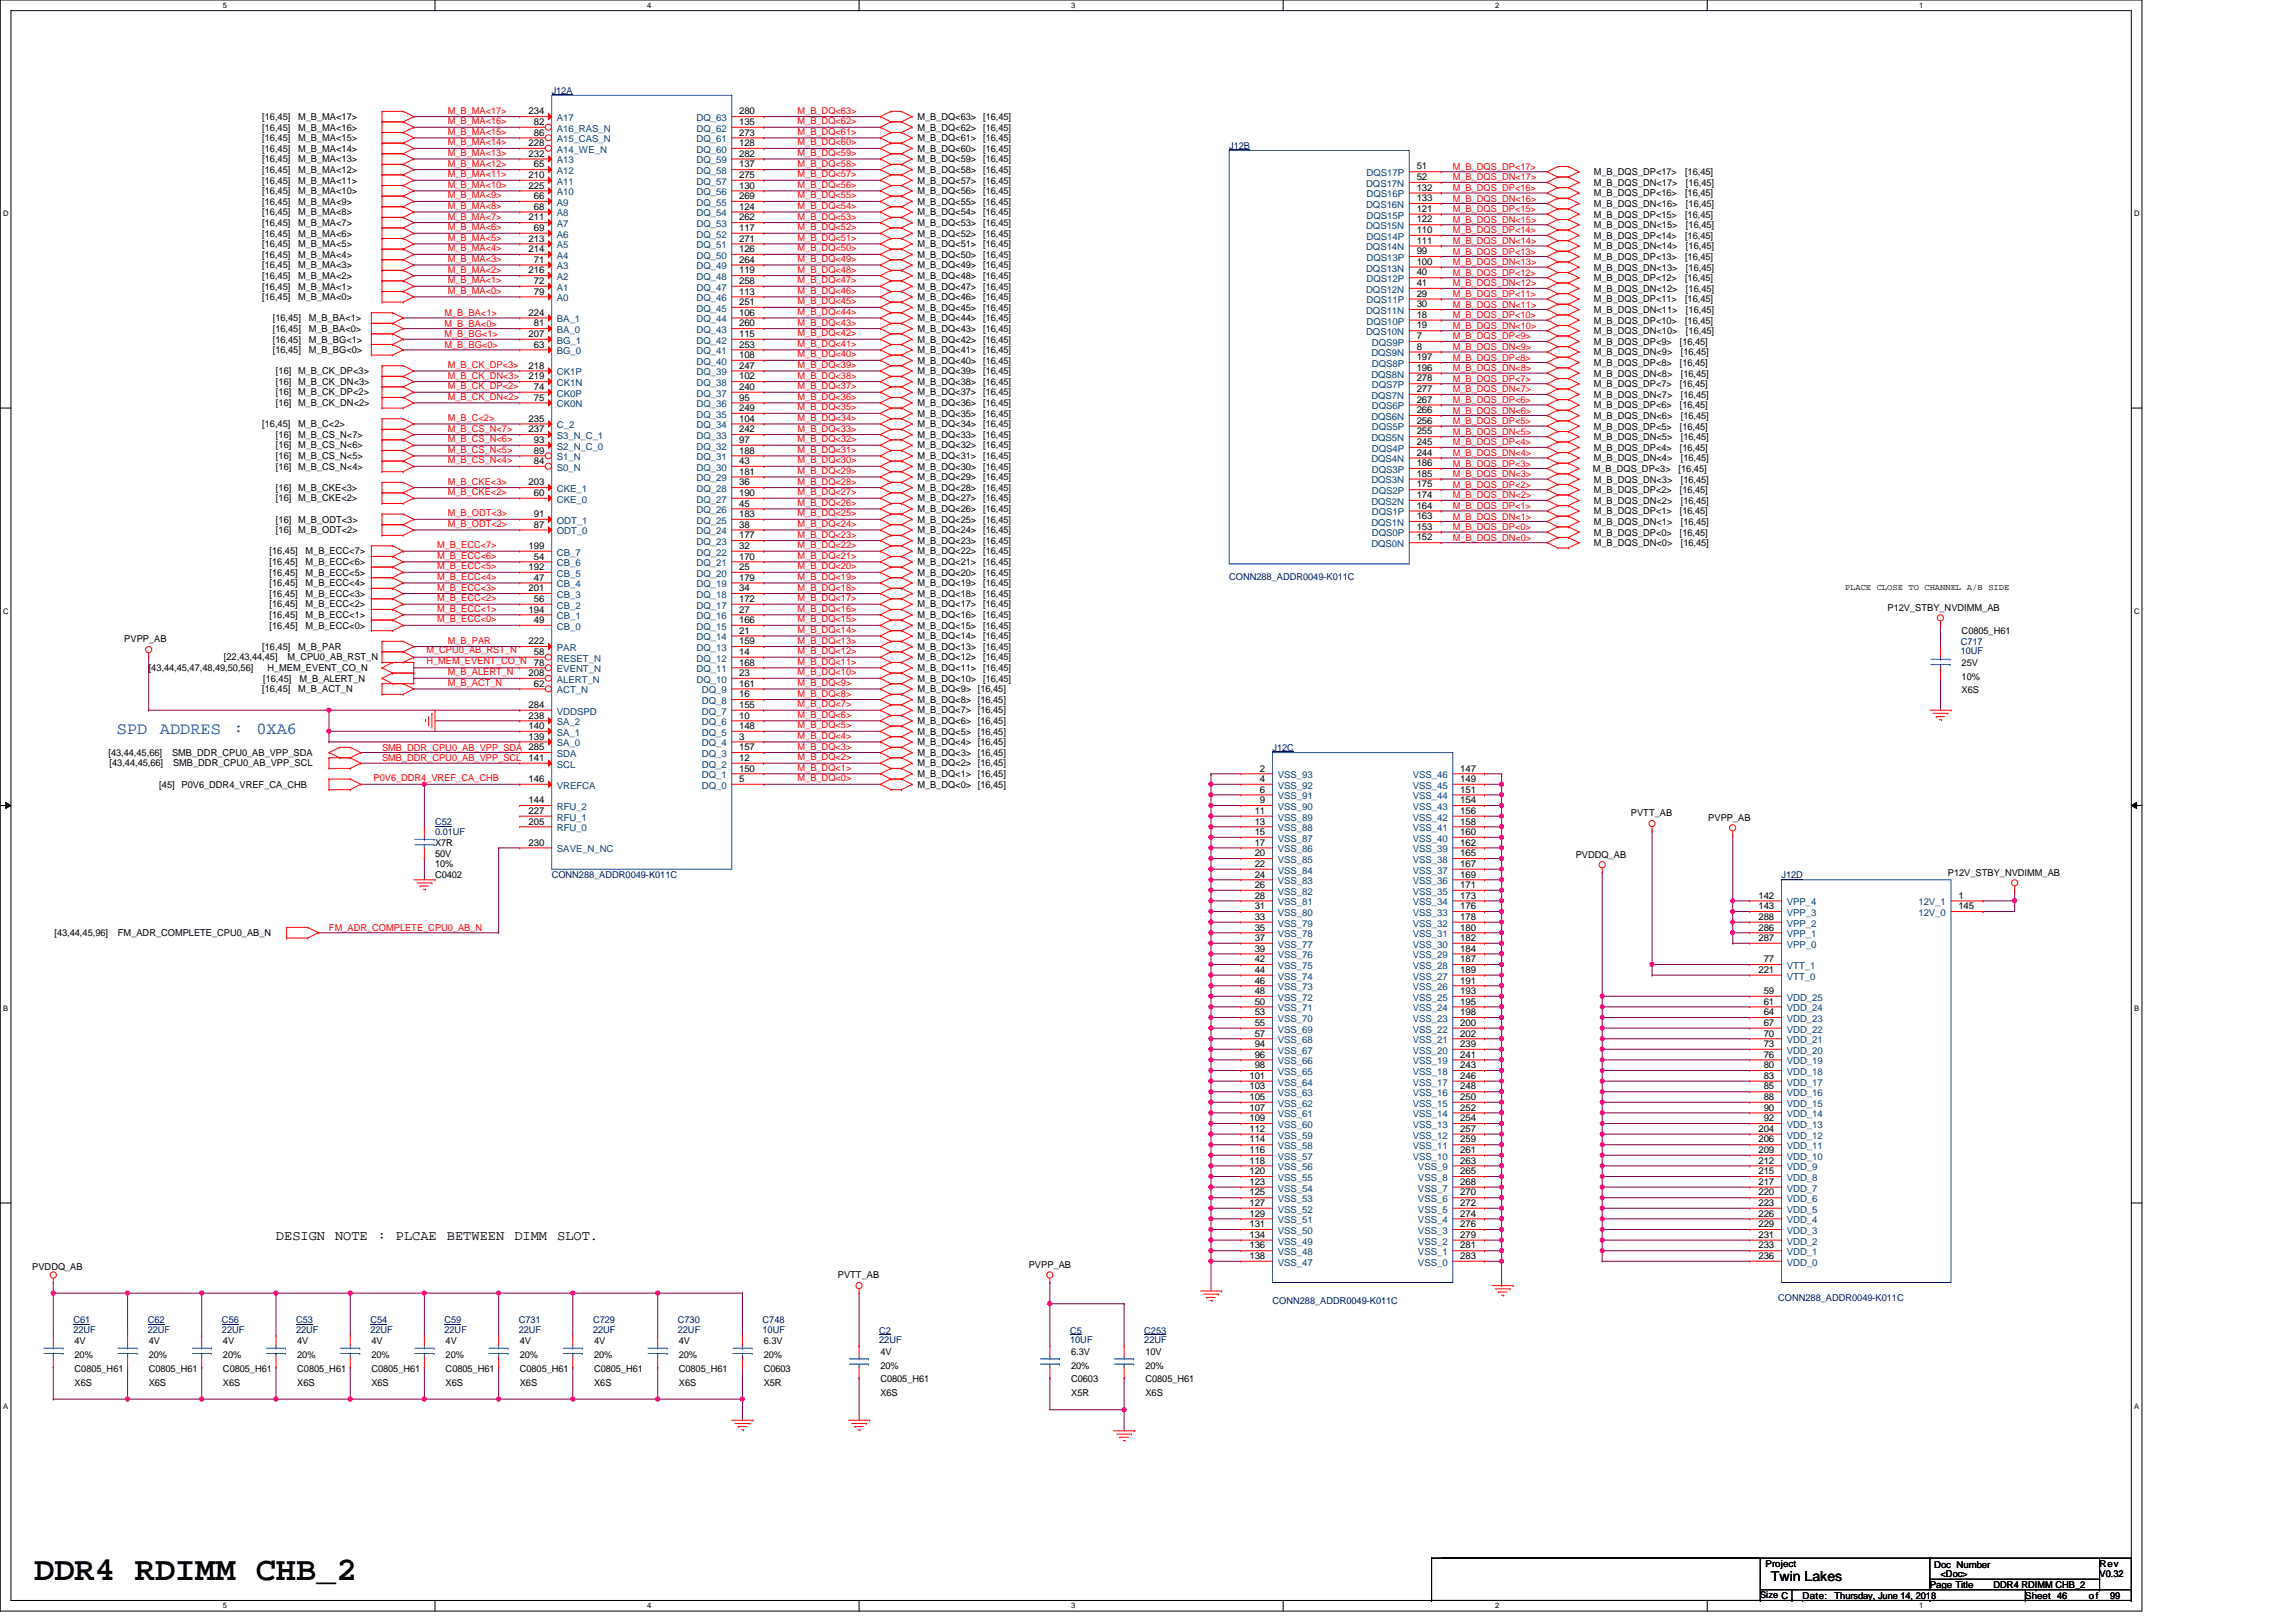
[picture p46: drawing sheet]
<svg xmlns="http://www.w3.org/2000/svg" width="297mm" height="210mm" viewBox="0 0 297 210" stroke-linecap="round" stroke-linejoin="round" font-family="sans-serif">
<defs><g id="words">
<text font-size="4.3" x="4.4" y="204.4">DDR4 RDIMM CHB_2</text>
<g font-size="2.2" fill="#00f">
<text x="15.1" y="95">SPD</text>
<text x="20.7" y="95">ADDRES</text>
<text x="30.2" y="95">:</text>
<text x="33.2" y="95">0XA6</text>
</g>
<g font-size="1.8">
<text x="35.7" y="160.5">DESIGN</text>
<text x="43.3" y="160.5">NOTE</text>
<text x="48.9" y="160.5">:</text>
<text x="51.2" y="160.5">PLCAE</text>
<text x="57.8" y="160.5">BETWEEN</text>
<text x="66.5" y="160.5">DIMM</text>
<text x="72.1" y="160.5">SLOT.</text>
<text x="229.1" y="204.6">Twin Lakes</text>
</g>
<g font-size="1.2">
<text x="33.9" y="16.9">[16,45]</text>
<text x="33.9" y="15.5">[16,45]</text>
<text x="38.6" y="16.9">M_B_MA&lt;16&gt;</text>
<text x="38.6" y="15.5">M_B_MA&lt;17&gt;</text>
<text x="68.4" y="14.8">234</text>
<text x="69.1" y="17.5">86</text>
<text x="69.1" y="16.2">82</text>
<text x="95.6" y="17.5">273</text>
<text x="95.6" y="16.2">135</text>
<text x="95.6" y="14.8">280</text>
<text x="118.7" y="15.5">M_B_DQ&lt;63&gt;</text>
<text x="118.7" y="16.9">M_B_DQ&lt;62&gt;</text>
<text x="127.2" y="15.5">[16,45]</text>
<text x="127.2" y="16.9">[16,45]</text>
<text x="33.9" y="18.3">[16,45]</text>
<text x="33.9" y="19.6">[16,45]</text>
<text x="33.9" y="21">[16,45]</text>
<text x="33.9" y="22.4">[16,45]</text>
<text x="33.9" y="23.7">[16,45]</text>
<text x="38.6" y="18.3">M_B_MA&lt;15&gt;</text>
<text x="38.6" y="19.6">M_B_MA&lt;14&gt;</text>
<text x="38.6" y="21">M_B_MA&lt;13&gt;</text>
<text x="38.6" y="22.4">M_B_MA&lt;12&gt;</text>
<text x="38.6" y="23.7">M_B_MA&lt;11&gt;</text>
<text x="68.4" y="23">210</text>
<text x="68.4" y="20.3">232</text>
<text x="68.4" y="18.9">228</text>
<text x="69.1" y="21.7">65</text>
<text x="95.6" y="23">275</text>
<text x="95.6" y="21.7">137</text>
<text x="95.6" y="20.3">282</text>
<text x="95.6" y="18.9">128</text>
<text x="118.7" y="18.3">M_B_DQ&lt;61&gt;</text>
<text x="118.7" y="19.6">M_B_DQ&lt;60&gt;</text>
<text x="118.7" y="21">M_B_DQ&lt;59&gt;</text>
<text x="118.7" y="22.4">M_B_DQ&lt;58&gt;</text>
<text x="118.7" y="23.7">M_B_DQ&lt;57&gt;</text>
<text x="127.2" y="18.3">[16,45]</text>
<text x="127.2" y="19.6">[16,45]</text>
<text x="127.2" y="21">[16,45]</text>
<text x="127.2" y="22.4">[16,45]</text>
<text x="127.2" y="23.7">[16,45]</text>
<text x="183.3" y="21.9">51</text>
<text x="183.3" y="23.3">52</text>
<text x="206.2" y="22.7">M_B_DQS_DP&lt;17&gt;</text>
<text x="218" y="22.7">[16,45]</text>
<text x="33.9" y="25.1">[16,45]</text>
<text x="33.9" y="26.5">[16,45]</text>
<text x="33.9" y="27.9">[16,45]</text>
<text x="33.9" y="29.3">[16,45]</text>
<text x="38.6" y="25.1">M_B_MA&lt;10&gt;</text>
<text x="38.6" y="26.5">M_B_MA&lt;9&gt;</text>
<text x="38.6" y="27.9">M_B_MA&lt;8&gt;</text>
<text x="38.6" y="29.3">M_B_MA&lt;7&gt;</text>
<text x="68.4" y="28.5">211</text>
<text x="68.4" y="24.4">225</text>
<text x="69.1" y="29.9">69</text>
<text x="69.1" y="27.1">68</text>
<text x="69.1" y="25.8">66</text>
<text x="95.6" y="29.9">117</text>
<text x="95.6" y="28.5">262</text>
<text x="95.6" y="27.1">124</text>
<text x="95.6" y="25.8">269</text>
<text x="95.6" y="24.4">130</text>
<text x="118.7" y="25.1">M_B_DQ&lt;56&gt;</text>
<text x="118.7" y="26.5">M_B_DQ&lt;55&gt;</text>
<text x="118.7" y="27.9">M_B_DQ&lt;54&gt;</text>
<text x="118.7" y="29.3">M_B_DQ&lt;53&gt;</text>
<text x="127.2" y="25.1">[16,45]</text>
<text x="127.2" y="26.5">[16,45]</text>
<text x="127.2" y="27.9">[16,45]</text>
<text x="127.2" y="29.3">[16,45]</text>
<text x="183.3" y="27.4">121</text>
<text x="183.3" y="24.7">132</text>
<text x="183.3" y="28.8">122</text>
<text x="183.3" y="26">133</text>
<text x="206.2" y="29.5">M_B_DQS_DN&lt;15&gt;</text>
<text x="206.2" y="28.2">M_B_DQS_DP&lt;15&gt;</text>
<text x="206.2" y="26.8">M_B_DQS_DN&lt;16&gt;</text>
<text x="206.2" y="25.4">M_B_DQS_DP&lt;16&gt;</text>
<text x="206.2" y="24">M_B_DQS_DN&lt;17&gt;</text>
<text x="218" y="28.2">[16,45]</text>
<text x="218" y="25.4">[16,45]</text>
<text x="218.1" y="29.5">[16,45]</text>
<text x="218.1" y="26.8">[16,45]</text>
<text x="218.1" y="24">[16,45]</text>
<text x="33.9" y="30.6">[16,45]</text>
<text x="33.9" y="32">[16,45]</text>
<text x="33.9" y="33.4">[16,45]</text>
<text x="33.9" y="34.7">[16,45]</text>
<text x="38.6" y="30.6">M_B_MA&lt;6&gt;</text>
<text x="38.6" y="32">M_B_MA&lt;5&gt;</text>
<text x="38.6" y="33.4">M_B_MA&lt;4&gt;</text>
<text x="38.6" y="34.7">M_B_MA&lt;3&gt;</text>
<text x="68.4" y="35.4">216</text>
<text x="68.4" y="32.6">214</text>
<text x="68.4" y="31.3">213</text>
<text x="69.1" y="34">71</text>
<text x="95.6" y="35.4">119</text>
<text x="95.6" y="34">264</text>
<text x="95.6" y="32.6">126</text>
<text x="95.6" y="31.3">271</text>
<text x="118.7" y="30.6">M_B_DQ&lt;52&gt;</text>
<text x="118.7" y="32">M_B_DQ&lt;51&gt;</text>
<text x="118.7" y="34.7">M_B_DQ&lt;49&gt;</text>
<text x="118.7" y="33.4">M_B_DQ&lt;50&gt;</text>
<text x="127.2" y="30.6">[16,45]</text>
<text x="127.2" y="32">[16,45]</text>
<text x="127.2" y="34.7">[16,45]</text>
<text x="127.2" y="33.4">[16,45]</text>
<text x="183.3" y="35.6">40</text>
<text x="183.3" y="32.9">99</text>
<text x="183.3" y="30.2">110</text>
<text x="183.3" y="34.3">100</text>
<text x="183.3" y="31.5">111</text>
<text x="206.2" y="35">M_B_DQS_DN&lt;13&gt;</text>
<text x="206.2" y="33.6">M_B_DQS_DP&lt;13&gt;</text>
<text x="206.2" y="32.3">M_B_DQS_DN&lt;14&gt;</text>
<text x="206.2" y="30.9">M_B_DQS_DP&lt;14&gt;</text>
<text x="218" y="33.6">[16,45]</text>
<text x="218" y="30.9">[16,45]</text>
<text x="218.1" y="35">[16,45]</text>
<text x="218.1" y="32.3">[16,45]</text>
<text x="33.9" y="36.1">[16,45]</text>
<text x="33.9" y="37.5">[16,45]</text>
<text x="33.9" y="38.8">[16,45]</text>
<text x="35.3" y="41.6">[16,45]</text>
<text x="38.6" y="36.1">M_B_MA&lt;2&gt;</text>
<text x="38.6" y="37.5">M_B_MA&lt;1&gt;</text>
<text x="38.6" y="38.8">M_B_MA&lt;0&gt;</text>
<text x="40" y="41.6">M_B_BA&lt;1&gt;</text>
<text x="68.4" y="40.9">224</text>
<text x="69.1" y="38.1">79</text>
<text x="69.1" y="36.7">72</text>
<text x="95.6" y="40.9">106</text>
<text x="95.6" y="39.5">251</text>
<text x="95.6" y="38.1">113</text>
<text x="95.6" y="36.7">258</text>
<text x="118.7" y="36.1">M_B_DQ&lt;48&gt;</text>
<text x="118.7" y="38.8">M_B_DQ&lt;46&gt;</text>
<text x="118.7" y="40.2">M_B_DQ&lt;45&gt;</text>
<text x="118.7" y="37.5">M_B_DQ&lt;47&gt;</text>
<text x="118.7" y="41.6">M_B_DQ&lt;44&gt;</text>
<text x="127.2" y="36.1">[16,45]</text>
<text x="127.2" y="38.8">[16,45]</text>
<text x="127.2" y="40.2">[16,45]</text>
<text x="127.2" y="37.5">[16,45]</text>
<text x="127.2" y="41.6">[16,45]</text>
<text x="183.3" y="41.1">18</text>
<text x="183.3" y="38.4">29</text>
<text x="183.3" y="39.8">30</text>
<text x="183.3" y="37">41</text>
<text x="206.2" y="41.9">M_B_DQS_DP&lt;10&gt;</text>
<text x="206.2" y="40.5">M_B_DQS_DN&lt;11&gt;</text>
<text x="206.2" y="39.1">M_B_DQS_DP&lt;11&gt;</text>
<text x="206.2" y="37.7">M_B_DQS_DN&lt;12&gt;</text>
<text x="206.2" y="36.4">M_B_DQS_DP&lt;12&gt;</text>
<text x="218" y="41.9">[16,45]</text>
<text x="218" y="39.1">[16,45]</text>
<text x="218" y="36.4">[16,45]</text>
<text x="218.1" y="40.5">[16,45]</text>
<text x="218.1" y="37.7">[16,45]</text>
<text x="35.3" y="43">[16,45]</text>
<text x="35.3" y="44.3">[16,45]</text>
<text x="35.3" y="45.7">[16,45]</text>
<text x="40" y="43">M_B_BA&lt;0&gt;</text>
<text x="40" y="44.3">M_B_BG&lt;1&gt;</text>
<text x="40" y="45.7">M_B_BG&lt;0&gt;</text>
<text x="68.4" y="43.6">207</text>
<text x="68.4" y="47.7">218</text>
<text x="69.1" y="42.2">81</text>
<text x="69.1" y="45">63</text>
<text x="95.6" y="47.7">247</text>
<text x="95.6" y="46.3">108</text>
<text x="95.6" y="45">253</text>
<text x="95.6" y="43.6">115</text>
<text x="95.6" y="42.2">260</text>
<text x="118.7" y="43">M_B_DQ&lt;43&gt;</text>
<text x="118.7" y="44.3">M_B_DQ&lt;42&gt;</text>
<text x="118.7" y="45.7">M_B_DQ&lt;41&gt;</text>
<text x="118.7" y="47.1">M_B_DQ&lt;40&gt;</text>
<text x="127.2" y="43">[16,45]</text>
<text x="127.2" y="44.3">[16,45]</text>
<text x="127.2" y="45.7">[16,45]</text>
<text x="127.2" y="47.1">[16,45]</text>
<text x="183.3" y="46.6">197</text>
<text x="183.3" y="43.9">7</text>
<text x="183.3" y="48">196</text>
<text x="183.3" y="45.3">8</text>
<text x="183.3" y="42.5">19</text>
<text x="206.2" y="47.3">M_B_DQS_DP&lt;8&gt;</text>
<text x="206.2" y="46">M_B_DQS_DN&lt;9&gt;</text>
<text x="206.2" y="44.6">M_B_DQS_DP&lt;9&gt;</text>
<text x="206.2" y="43.2">M_B_DQS_DN&lt;10&gt;</text>
<text x="217.3" y="47.3">[16,45]</text>
<text x="217.3" y="44.6">[16,45]</text>
<text x="217.4" y="46">[16,45]</text>
<text x="218.1" y="43.2">[16,45]</text>
<text x="35.7" y="51.2">[16]</text>
<text x="35.7" y="52.6">[16]</text>
<text x="35.7" y="48.5">[16]</text>
<text x="35.7" y="49.8">[16]</text>
<text x="38.6" y="51.2">M_B_CK_DP&lt;2&gt;</text>
<text x="38.6" y="52.6">M_B_CK_DN&lt;2&gt;</text>
<text x="38.6" y="48.5">M_B_CK_DP&lt;3&gt;</text>
<text x="38.6" y="49.8">M_B_CK_DN&lt;3&gt;</text>
<text x="68.4" y="49.1">219</text>
<text x="69.1" y="50.5">74</text>
<text x="69.1" y="51.8">75</text>
<text x="95.6" y="53.2">249</text>
<text x="95.6" y="51.8">95</text>
<text x="95.6" y="50.5">240</text>
<text x="95.6" y="49.1">102</text>
<text x="118.7" y="48.5">M_B_DQ&lt;39&gt;</text>
<text x="118.7" y="49.8">M_B_DQ&lt;38&gt;</text>
<text x="118.7" y="51.2">M_B_DQ&lt;37&gt;</text>
<text x="118.7" y="52.6">M_B_DQ&lt;36&gt;</text>
<text x="118.7" y="53.9">M_B_DQ&lt;35&gt;</text>
<text x="127.2" y="48.5">[16,45]</text>
<text x="127.2" y="49.8">[16,45]</text>
<text x="127.2" y="51.2">[16,45]</text>
<text x="127.2" y="52.6">[16,45]</text>
<text x="127.2" y="53.9">[16,45]</text>
<text x="183.3" y="52.1">267</text>
<text x="183.3" y="49.4">278</text>
<text x="183.3" y="53.5">266</text>
<text x="183.3" y="50.7">277</text>
<text x="206.2" y="48.7">M_B_DQS_DN&lt;8&gt;</text>
<text x="206.2" y="52.8">M_B_DQS_DP&lt;6&gt;</text>
<text x="206.2" y="50.1">M_B_DQS_DP&lt;7&gt;</text>
<text x="206.2" y="51.5">M_B_DQS_DN&lt;7&gt;</text>
<text x="217.3" y="52.8">[16,45]</text>
<text x="217.3" y="50.1">[16,45]</text>
<text x="217.4" y="48.7">[16,45]</text>
<text x="217.4" y="51.5">[16,45]</text>
<text x="33.9" y="55.3">[16,45]</text>
<text x="35.7" y="59.4">[16]</text>
<text x="35.7" y="56.7">[16]</text>
<text x="35.7" y="58">[16]</text>
<text x="38.6" y="59.4">M_B_CS_N&lt;5&gt;</text>
<text x="38.6" y="56.7">M_B_CS_N&lt;7&gt;</text>
<text x="38.6" y="58">M_B_CS_N&lt;6&gt;</text>
<text x="38.6" y="55.3">M_B_C&lt;2&gt;</text>
<text x="68.4" y="54.6">235</text>
<text x="68.4" y="55.9">237</text>
<text x="69.1" y="57.3">93</text>
<text x="69.1" y="58.7">89</text>
<text x="95.6" y="58.7">188</text>
<text x="95.6" y="57.3">97</text>
<text x="95.6" y="55.9">242</text>
<text x="95.6" y="54.6">104</text>
<text x="118.7" y="55.3">M_B_DQ&lt;34&gt;</text>
<text x="118.7" y="56.7">M_B_DQ&lt;33&gt;</text>
<text x="118.7" y="58">M_B_DQ&lt;32&gt;</text>
<text x="118.7" y="59.4">M_B_DQ&lt;31&gt;</text>
<text x="127.2" y="55.3">[16,45]</text>
<text x="127.2" y="56.7">[16,45]</text>
<text x="127.2" y="58">[16,45]</text>
<text x="127.2" y="59.4">[16,45]</text>
<text x="183.3" y="57.6">245</text>
<text x="183.3" y="54.8">256</text>
<text x="183.3" y="59">244</text>
<text x="183.3" y="56.2">255</text>
<text x="206.2" y="58.3">M_B_DQS_DP&lt;4&gt;</text>
<text x="206.2" y="55.6">M_B_DQS_DP&lt;5&gt;</text>
<text x="206.2" y="59.7">M_B_DQS_DN&lt;4&gt;</text>
<text x="206.2" y="57">M_B_DQS_DN&lt;5&gt;</text>
<text x="206.2" y="54.2">M_B_DQS_DN&lt;6&gt;</text>
<text x="217.3" y="58.3">[16,45]</text>
<text x="217.3" y="55.6">[16,45]</text>
<text x="217.4" y="59.7">[16,45]</text>
<text x="217.4" y="57">[16,45]</text>
<text x="217.4" y="54.2">[16,45]</text>
<text x="35.7" y="64.9">[16]</text>
<text x="35.7" y="63.5">[16]</text>
<text x="35.7" y="60.8">[16]</text>
<text x="38.6" y="64.9">M_B_CKE&lt;2&gt;</text>
<text x="38.6" y="63.5">M_B_CKE&lt;3&gt;</text>
<text x="38.6" y="60.8">M_B_CS_N&lt;4&gt;</text>
<text x="68.4" y="62.8">203</text>
<text x="69.1" y="60">84</text>
<text x="69.1" y="64.2">60</text>
<text x="95.6" y="65.6">45</text>
<text x="95.6" y="64.2">190</text>
<text x="95.6" y="62.8">36</text>
<text x="95.6" y="61.4">181</text>
<text x="95.6" y="60">43</text>
<text x="118.7" y="60.8">M_B_DQ&lt;30&gt;</text>
<text x="118.7" y="62.2">M_B_DQ&lt;29&gt;</text>
<text x="118.7" y="63.5">M_B_DQ&lt;28&gt;</text>
<text x="118.7" y="64.9">M_B_DQ&lt;27&gt;</text>
<text x="127.2" y="60.8">[16,45]</text>
<text x="127.2" y="62.2">[16,45]</text>
<text x="127.2" y="63.5">[16,45]</text>
<text x="127.2" y="64.9">[16,45]</text>
<text x="183.3" y="65.8">164</text>
<text x="183.3" y="63.1">175</text>
<text x="183.3" y="60.3">186</text>
<text x="183.3" y="64.5">174</text>
<text x="183.3" y="61.7">185</text>
<text x="206.1" y="61.1">M_B_DQS_DP&lt;3&gt;</text>
<text x="206.2" y="63.8">M_B_DQS_DP&lt;2&gt;</text>
<text x="206.2" y="65.2">M_B_DQS_DN&lt;2&gt;</text>
<text x="206.2" y="62.4">M_B_DQS_DN&lt;3&gt;</text>
<text x="217.2" y="61.1">[16,45]</text>
<text x="217.3" y="63.8">[16,45]</text>
<text x="217.4" y="65.2">[16,45]</text>
<text x="217.4" y="62.4">[16,45]</text>
<text x="34.9" y="71.8">[16,45]</text>
<text x="35.7" y="69">[16]</text>
<text x="35.7" y="67.6">[16]</text>
<text x="38.6" y="69">M_B_ODT&lt;2&gt;</text>
<text x="38.6" y="67.6">M_B_ODT&lt;3&gt;</text>
<text x="39.5" y="71.8">M_B_ECC&lt;7&gt;</text>
<text x="68.4" y="71">199</text>
<text x="69.1" y="66.9">91</text>
<text x="69.1" y="68.3">87</text>
<text x="95.6" y="71">32</text>
<text x="95.6" y="69.7">177</text>
<text x="95.6" y="68.3">38</text>
<text x="95.6" y="66.9">183</text>
<text x="118.7" y="66.3">M_B_DQ&lt;26&gt;</text>
<text x="118.7" y="67.6">M_B_DQ&lt;25&gt;</text>
<text x="118.7" y="69">M_B_DQ&lt;24&gt;</text>
<text x="118.7" y="70.4">M_B_DQ&lt;23&gt;</text>
<text x="118.7" y="71.8">M_B_DQ&lt;22&gt;</text>
<text x="127.2" y="66.3">[16,45]</text>
<text x="127.2" y="67.6">[16,45]</text>
<text x="127.2" y="69">[16,45]</text>
<text x="127.2" y="70.4">[16,45]</text>
<text x="127.2" y="71.8">[16,45]</text>
<text x="183.3" y="68.6">153</text>
<text x="183.3" y="69.9">152</text>
<text x="183.3" y="67.2">163</text>
<text x="206.2" y="69.3">M_B_DQS_DP&lt;0&gt;</text>
<text x="206.2" y="66.5">M_B_DQS_DP&lt;1&gt;</text>
<text x="206.2" y="70.7">M_B_DQS_DN&lt;0&gt;</text>
<text x="206.2" y="67.9">M_B_DQS_DN&lt;1&gt;</text>
<text x="217.3" y="69.3">[16,45]</text>
<text x="217.3" y="66.5">[16,45]</text>
<text x="217.4" y="70.7">[16,45]</text>
<text x="217.4" y="67.9">[16,45]</text>
<text x="34.9" y="77.3">[16,45]</text>
<text x="34.9" y="75.9">[16,45]</text>
<text x="34.9" y="74.5">[16,45]</text>
<text x="34.9" y="73.1">[16,45]</text>
<text x="39.5" y="77.3">M_B_ECC&lt;3&gt;</text>
<text x="39.5" y="75.9">M_B_ECC&lt;4&gt;</text>
<text x="39.5" y="74.5">M_B_ECC&lt;5&gt;</text>
<text x="39.5" y="73.1">M_B_ECC&lt;6&gt;</text>
<text x="68.4" y="76.5">201</text>
<text x="68.4" y="73.8">192</text>
<text x="69.1" y="77.9">56</text>
<text x="69.1" y="75.1">47</text>
<text x="69.1" y="72.4">54</text>
<text x="95.6" y="77.9">172</text>
<text x="95.6" y="76.5">34</text>
<text x="95.6" y="75.1">179</text>
<text x="95.6" y="73.8">25</text>
<text x="95.6" y="72.4">170</text>
<text x="118.7" y="73.1">M_B_DQ&lt;21&gt;</text>
<text x="118.7" y="74.5">M_B_DQ&lt;20&gt;</text>
<text x="118.7" y="75.9">M_B_DQ&lt;19&gt;</text>
<text x="118.7" y="77.3">M_B_DQ&lt;18&gt;</text>
<text x="127.2" y="73.1">[16,45]</text>
<text x="127.2" y="74.5">[16,45]</text>
<text x="127.2" y="75.9">[16,45]</text>
<text x="127.2" y="77.3">[16,45]</text>
<text x="16.1" y="83.1">PVPP_AB</text>
<text x="34.9" y="81.4">[16,45]</text>
<text x="34.9" y="80">[16,45]</text>
<text x="34.9" y="78.6">[16,45]</text>
<text x="39.5" y="81.4">M_B_ECC&lt;0&gt;</text>
<text x="39.5" y="80">M_B_ECC&lt;1&gt;</text>
<text x="39.5" y="78.6">M_B_ECC&lt;2&gt;</text>
<text x="68.4" y="79.3">194</text>
<text x="68.4" y="83.4">222</text>
<text x="69.1" y="80.6">49</text>
<text x="95.6" y="83.4">159</text>
<text x="95.6" y="82">21</text>
<text x="95.6" y="80.6">166</text>
<text x="95.6" y="79.3">27</text>
<text x="118.7" y="78.6">M_B_DQ&lt;17&gt;</text>
<text x="118.7" y="80">M_B_DQ&lt;16&gt;</text>
<text x="118.7" y="81.4">M_B_DQ&lt;15&gt;</text>
<text x="118.7" y="82.7">M_B_DQ&lt;14&gt;</text>
<text x="127.2" y="78.6">[16,45]</text>
<text x="127.2" y="80">[16,45]</text>
<text x="127.2" y="81.4">[16,45]</text>
<text x="127.2" y="82.7">[16,45]</text>
<text x="244.2" y="79">P12V_STBY_NVDIMM_AB</text>
<text x="253.8" y="82">C0805_H61</text>
<text x="19.2" y="86.8">[43,44,45,47,48,49,50,56]</text>
<text x="29" y="85.5">[22,43,44,45]</text>
<text x="33.9" y="84.1">[16,45]</text>
<text x="33.9" y="89.6">[16,45]</text>
<text x="34.1" y="88.2">[16,45]</text>
<text x="34.6" y="86.8">H_MEM_EVENT_CO_N</text>
<text x="37.2" y="85.5">M_CPU0_AB_RST_N</text>
<text x="38.6" y="84.1">M_B_PAR</text>
<text x="38.6" y="89.6">M_B_ACT_N</text>
<text x="38.7" y="88.2">M_B_ALERT_N</text>
<text x="68.4" y="87.5">208</text>
<text x="69.1" y="84.8">58</text>
<text x="69.1" y="86.1">78</text>
<text x="69.1" y="88.9">62</text>
<text x="95.6" y="88.9">161</text>
<text x="95.6" y="87.5">23</text>
<text x="95.6" y="86.1">168</text>
<text x="95.6" y="84.8">14</text>
<text x="118.7" y="84.1">M_B_DQ&lt;13&gt;</text>
<text x="118.7" y="85.5">M_B_DQ&lt;12&gt;</text>
<text x="118.7" y="86.8">M_B_DQ&lt;11&gt;</text>
<text x="118.7" y="88.2">M_B_DQ&lt;10&gt;</text>
<text x="118.7" y="89.6">M_B_DQ&lt;9&gt;</text>
<text x="126.5" y="89.6">[16,45]</text>
<text x="127.2" y="84.1">[16,45]</text>
<text x="127.2" y="85.5">[16,45]</text>
<text x="127.2" y="86.8">[16,45]</text>
<text x="127.2" y="88.2">[16,45]</text>
<text x="253.8" y="86.2">25V</text>
<text x="253.8" y="87.9">10%</text>
<text x="253.8" y="89.7">X6S</text>
<text x="68.4" y="91.6">284</text>
<text x="68.4" y="95.7">139</text>
<text x="68.4" y="94.3">140</text>
<text x="68.4" y="93">238</text>
<text x="95.6" y="95.7">3</text>
<text x="95.6" y="94.3">148</text>
<text x="95.6" y="93">10</text>
<text x="95.6" y="91.6">155</text>
<text x="95.6" y="90.2">16</text>
<text x="118.7" y="91">M_B_DQ&lt;8&gt;</text>
<text x="118.7" y="92.3">M_B_DQ&lt;7&gt;</text>
<text x="118.7" y="93.7">M_B_DQ&lt;6&gt;</text>
<text x="118.7" y="95.1">M_B_DQ&lt;5&gt;</text>
<text x="126.5" y="91">[16,45]</text>
<text x="126.5" y="92.3">[16,45]</text>
<text x="126.5" y="93.7">[16,45]</text>
<text x="126.5" y="95.1">[16,45]</text>
<text x="14" y="97.8">[43,44,45,66]</text>
<text x="14.2" y="99.2">[43,44,45,66]</text>
<text x="20.6" y="101.9">[45]</text>
<text x="22.3" y="97.8">SMB_DDR_CPU0_AB_VPP_SDA</text>
<text x="22.4" y="99.2">SMB_DDR_CPU0_AB_VPP_SCL</text>
<text x="23.5" y="101.9">P0V6_DDR4_VREF_CA_CHB</text>
<text x="68.4" y="98.5">141</text>
<text x="68.4" y="101.2">146</text>
<text x="95.6" y="101.2">5</text>
<text x="95.6" y="99.8">150</text>
<text x="95.6" y="98.5">12</text>
<text x="95.6" y="97.1">157</text>
<text x="118.7" y="96.5">M_B_DQ&lt;4&gt;</text>
<text x="118.7" y="97.8">M_B_DQ&lt;3&gt;</text>
<text x="118.7" y="99.2">M_B_DQ&lt;2&gt;</text>
<text x="118.7" y="100.6">M_B_DQ&lt;1&gt;</text>
<text x="118.7" y="101.9">M_B_DQ&lt;0&gt;</text>
<text x="126.5" y="96.5">[16,45]</text>
<text x="126.5" y="97.8">[16,45]</text>
<text x="126.5" y="99.2">[16,45]</text>
<text x="126.5" y="100.6">[16,45]</text>
<text x="126.5" y="101.9">[16,45]</text>
<text x="163" y="101.2">4</text>
<text x="163" y="99.8">2</text>
<text x="188.9" y="101.2">149</text>
<text x="188.9" y="99.8">147</text>
<text x="68.4" y="106.7">205</text>
<text x="68.4" y="105.3">227</text>
<text x="68.4" y="103.9">144</text>
<text x="162.3" y="106.7">13</text>
<text x="162.3" y="105.3">11</text>
<text x="163" y="103.9">9</text>
<text x="163" y="102.6">6</text>
<text x="188.9" y="106.7">158</text>
<text x="188.9" y="105.3">156</text>
<text x="188.9" y="103.9">154</text>
<text x="188.9" y="102.6">151</text>
<text x="211" y="105.6">PVTT_AB</text>
<text x="221" y="106.2">PVPP_AB</text>
<text x="56.3" y="109.5">X7R</text>
<text x="56.3" y="110.9">50V</text>
<text x="56.3" y="113.6">C0402</text>
<text x="56.3" y="112.2">10%</text>
<text x="68.4" y="109.4">230</text>
<text x="162.3" y="113.6">24</text>
<text x="162.3" y="112.2">22</text>
<text x="162.3" y="110.8">20</text>
<text x="162.3" y="109.4">17</text>
<text x="162.3" y="108.1">15</text>
<text x="188.9" y="113.6">169</text>
<text x="188.9" y="112.2">167</text>
<text x="188.9" y="110.8">165</text>
<text x="188.9" y="109.4">162</text>
<text x="188.9" y="108.1">160</text>
<text x="203.9" y="111">PVDDQ_AB</text>
<text x="252" y="113.3">P12V_STBY_NVDIMM_AB</text>
<text x="162.3" y="119">33</text>
<text x="162.3" y="117.7">31</text>
<text x="162.3" y="116.3">28</text>
<text x="162.3" y="114.9">26</text>
<text x="188.9" y="119">178</text>
<text x="188.9" y="117.7">176</text>
<text x="188.9" y="116.3">173</text>
<text x="188.9" y="114.9">171</text>
<text x="227.5" y="119">288</text>
<text x="227.5" y="117.7">143</text>
<text x="227.5" y="116.3">142</text>
<text x="253.4" y="116.3">1</text>
<text x="253.4" y="117.7">145</text>
<text x="7" y="121.1">[43,44,45,96]</text>
<text x="15.3" y="121.1">FM_ADR_COMPLETE_CPU0_AB_N</text>
<text x="162.3" y="125.9">44</text>
<text x="162.3" y="124.5">42</text>
<text x="162.3" y="123.1">39</text>
<text x="162.3" y="121.8">37</text>
<text x="162.3" y="120.4">35</text>
<text x="188.9" y="125.9">189</text>
<text x="188.9" y="124.5">187</text>
<text x="188.9" y="123.1">184</text>
<text x="188.9" y="121.8">182</text>
<text x="188.9" y="120.4">180</text>
<text x="227.5" y="121.8">287</text>
<text x="227.5" y="120.4">286</text>
<text x="227.5" y="125.9">221</text>
<text x="228.2" y="124.5">77</text>
<text x="162.3" y="131.4">53</text>
<text x="162.3" y="130">50</text>
<text x="162.3" y="128.6">48</text>
<text x="162.3" y="127.3">46</text>
<text x="188.9" y="131.4">198</text>
<text x="188.9" y="130">195</text>
<text x="188.9" y="128.6">193</text>
<text x="188.9" y="127.3">191</text>
<text x="228.2" y="131.4">64</text>
<text x="228.2" y="130">61</text>
<text x="228.2" y="128.6">59</text>
<text x="162.3" y="136.9">96</text>
<text x="162.3" y="135.5">94</text>
<text x="162.3" y="134.1">57</text>
<text x="162.3" y="132.8">55</text>
<text x="188.9" y="136.9">241</text>
<text x="188.9" y="135.5">239</text>
<text x="188.9" y="134.1">202</text>
<text x="188.9" y="132.8">200</text>
<text x="228.2" y="136.9">76</text>
<text x="228.2" y="135.5">73</text>
<text x="228.2" y="134.1">70</text>
<text x="228.2" y="132.8">67</text>
<text x="161.6" y="143.7">107</text>
<text x="161.6" y="142.3">105</text>
<text x="161.6" y="141">103</text>
<text x="161.6" y="139.6">101</text>
<text x="162.3" y="138.2">98</text>
<text x="188.9" y="143.7">252</text>
<text x="188.9" y="142.3">250</text>
<text x="188.9" y="141">248</text>
<text x="188.9" y="139.6">246</text>
<text x="188.9" y="138.2">243</text>
<text x="228.2" y="143.7">90</text>
<text x="228.2" y="142.3">88</text>
<text x="228.2" y="141">85</text>
<text x="228.2" y="139.6">83</text>
<text x="228.2" y="138.2">80</text>
<text x="161.6" y="149.2">116</text>
<text x="161.6" y="147.8">114</text>
<text x="161.6" y="146.5">112</text>
<text x="161.6" y="145.1">109</text>
<text x="188.9" y="149.2">261</text>
<text x="188.9" y="147.8">259</text>
<text x="188.9" y="146.5">257</text>
<text x="188.9" y="145.1">254</text>
<text x="227.5" y="149.2">209</text>
<text x="227.5" y="147.8">206</text>
<text x="227.5" y="146.5">204</text>
<text x="228.2" y="145.1">92</text>
<text x="161.6" y="154.7">125</text>
<text x="161.6" y="153.3">123</text>
<text x="161.6" y="152">120</text>
<text x="161.6" y="150.6">118</text>
<text x="188.9" y="154.7">270</text>
<text x="188.9" y="153.3">268</text>
<text x="188.9" y="152">265</text>
<text x="188.9" y="150.6">263</text>
<text x="227.5" y="154.7">220</text>
<text x="227.5" y="153.3">217</text>
<text x="227.5" y="152">215</text>
<text x="227.5" y="150.6">212</text>
<text x="161.6" y="161.6">136</text>
<text x="161.6" y="160.2">134</text>
<text x="161.6" y="158.8">131</text>
<text x="161.6" y="157.4">129</text>
<text x="161.6" y="156.1">127</text>
<text x="188.9" y="161.6">281</text>
<text x="188.9" y="160.2">279</text>
<text x="188.9" y="158.8">276</text>
<text x="188.9" y="157.4">274</text>
<text x="188.9" y="156.1">272</text>
<text x="227.5" y="161.6">233</text>
<text x="227.5" y="160.2">231</text>
<text x="227.5" y="158.8">229</text>
<text x="227.5" y="157.4">226</text>
<text x="227.5" y="156.1">223</text>
<text x="4.2" y="164.3">PVDDQ_AB</text>
<text x="108.4" y="165.4">PVTT_AB</text>
<text x="133.1" y="164.1">PVPP_AB</text>
<text x="161.6" y="162.9">138</text>
<text x="188.9" y="162.9">283</text>
<text x="227.5" y="162.9">236</text>
<text x="9.6" y="173.9">4V</text>
<text x="19.2" y="173.9">4V</text>
<text x="28.8" y="173.9">4V</text>
<text x="38.5" y="173.9">4V</text>
<text x="48" y="173.9">4V</text>
<text x="57.7" y="173.9">4V</text>
<text x="67.2" y="173.9">4V</text>
<text x="76.9" y="173.9">4V</text>
<text x="87.8" y="173.9">4V</text>
<text x="98.8" y="173.9">6.3V</text>
<text x="9.6" y="175.7">20%</text>
<text x="9.6" y="177.5">C0805_H61</text>
<text x="9.6" y="179.3">X6S</text>
<text x="19.2" y="175.7">20%</text>
<text x="19.2" y="177.5">C0805_H61</text>
<text x="19.2" y="179.3">X6S</text>
<text x="28.8" y="175.7">20%</text>
<text x="28.8" y="177.5">C0805_H61</text>
<text x="28.8" y="179.3">X6S</text>
<text x="38.5" y="175.7">20%</text>
<text x="38.5" y="177.5">C0805_H61</text>
<text x="38.5" y="179.3">X6S</text>
<text x="48" y="175.7">20%</text>
<text x="48" y="177.5">C0805_H61</text>
<text x="48" y="179.3">X6S</text>
<text x="57.7" y="175.7">20%</text>
<text x="57.7" y="177.5">C0805_H61</text>
<text x="57.7" y="179.3">X6S</text>
<text x="67.2" y="175.7">20%</text>
<text x="67.2" y="177.5">C0805_H61</text>
<text x="67.2" y="179.3">X6S</text>
<text x="76.9" y="175.7">20%</text>
<text x="76.9" y="177.5">C0805_H61</text>
<text x="76.9" y="179.3">X6S</text>
<text x="87.8" y="175.7">20%</text>
<text x="87.8" y="177.5">C0805_H61</text>
<text x="87.8" y="179.3">X6S</text>
<text x="98.8" y="175.7">20%</text>
<text x="98.8" y="177.5">C0603</text>
<text x="98.8" y="179.3">X5R</text>
<text x="113.9" y="175.3">4V</text>
<text x="113.9" y="177.1">20%</text>
<text x="113.9" y="178.9">C0805_H61</text>
<text x="138.6" y="175.3">6.3V</text>
<text x="138.6" y="177.1">20%</text>
<text x="138.6" y="178.9">C0603</text>
<text x="148.2" y="175.3">10V</text>
<text x="148.2" y="177.1">20%</text>
<text x="148.2" y="178.9">C0805_H61</text>
<text x="113.9" y="180.7">X6S</text>
<text x="138.6" y="180.7">X5R</text>
<text x="148.2" y="180.7">X6S</text>
<text x="228.4" y="202.8">Project</text>
<text x="250.2" y="202.9">Doc Number</text>
<text x="271.6" y="202.8">Rev</text>
<text x="227.7" y="206.8">Size C</text>
<text x="233.2" y="206.9">Date:</text>
<text x="237.3" y="206.9">Thursday, June 14, 2018</text>
<text x="249.7" y="205.5">Page Title</text>
<text x="251.1" y="204.1">&lt;Doc&gt;</text>
<text x="257.9" y="205.5">DDR4 RDIMM CHB_2</text>
<text x="262" y="206.9">Sheet 46</text>
<text x="270.3" y="206.9">of</text>
<text x="271.6" y="204.1">V0.32</text>
<text x="273" y="206.9">99</text>
</g>
<g font-size="1.2" fill="#f00">
<text x="57.9" y="16.1">M_B_MA&lt;16&gt;</text>
<text x="57.9" y="17.4">M_B_MA&lt;15&gt;</text>
<text x="57.9" y="14.7">M_B_MA&lt;17&gt;</text>
<text x="103.2" y="14.7">M_B_DQ&lt;63&gt;</text>
<text x="103.2" y="16.1">M_B_DQ&lt;62&gt;</text>
<text x="103.2" y="17.4">M_B_DQ&lt;61&gt;</text>
<text x="57.9" y="18.8">M_B_MA&lt;14&gt;</text>
<text x="57.9" y="20.2">M_B_MA&lt;13&gt;</text>
<text x="57.9" y="21.6">M_B_MA&lt;12&gt;</text>
<text x="57.9" y="22.9">M_B_MA&lt;11&gt;</text>
<text x="103.2" y="18.8">M_B_DQ&lt;60&gt;</text>
<text x="103.2" y="20.2">M_B_DQ&lt;59&gt;</text>
<text x="103.2" y="21.6">M_B_DQ&lt;58&gt;</text>
<text x="103.2" y="22.9">M_B_DQ&lt;57&gt;</text>
<text x="188" y="22">M_B_DQS_DP&lt;17&gt;</text>
<text x="188" y="23.3">M_B_DQS_DN&lt;17&gt;</text>
<text x="57.9" y="24.3">M_B_MA&lt;10&gt;</text>
<text x="57.9" y="25.7">M_B_MA&lt;9&gt;</text>
<text x="57.9" y="27.1">M_B_MA&lt;8&gt;</text>
<text x="57.9" y="28.4">M_B_MA&lt;7&gt;</text>
<text x="57.9" y="29.8">M_B_MA&lt;6&gt;</text>
<text x="103.2" y="24.3">M_B_DQ&lt;56&gt;</text>
<text x="103.2" y="25.7">M_B_DQ&lt;55&gt;</text>
<text x="103.2" y="27.1">M_B_DQ&lt;54&gt;</text>
<text x="103.2" y="28.4">M_B_DQ&lt;53&gt;</text>
<text x="103.2" y="29.8">M_B_DQ&lt;52&gt;</text>
<text x="188" y="24.7">M_B_DQS_DP&lt;16&gt;</text>
<text x="188" y="26.1">M_B_DQS_DN&lt;16&gt;</text>
<text x="188" y="27.5">M_B_DQS_DP&lt;15&gt;</text>
<text x="188" y="28.8">M_B_DQS_DN&lt;15&gt;</text>
<text x="57.9" y="31.2">M_B_MA&lt;5&gt;</text>
<text x="57.9" y="32.5">M_B_MA&lt;4&gt;</text>
<text x="57.9" y="33.9">M_B_MA&lt;3&gt;</text>
<text x="57.9" y="35.3">M_B_MA&lt;2&gt;</text>
<text x="103.2" y="31.2">M_B_DQ&lt;51&gt;</text>
<text x="103.2" y="32.5">M_B_DQ&lt;50&gt;</text>
<text x="103.2" y="33.9">M_B_DQ&lt;49&gt;</text>
<text x="103.2" y="35.3">M_B_DQ&lt;48&gt;</text>
<text x="188" y="30.2">M_B_DQS_DP&lt;14&gt;</text>
<text x="188" y="31.6">M_B_DQS_DN&lt;14&gt;</text>
<text x="188" y="33">M_B_DQS_DP&lt;13&gt;</text>
<text x="188" y="34.3">M_B_DQS_DN&lt;13&gt;</text>
<text x="188" y="35.7">M_B_DQS_DP&lt;12&gt;</text>
<text x="57.5" y="40.9">M_B_BA&lt;1&gt;</text>
<text x="57.9" y="36.7">M_B_MA&lt;1&gt;</text>
<text x="57.9" y="38">M_B_MA&lt;0&gt;</text>
<text x="103.2" y="36.7">M_B_DQ&lt;47&gt;</text>
<text x="103.2" y="38">M_B_DQ&lt;46&gt;</text>
<text x="103.2" y="39.4">M_B_DQ&lt;45&gt;</text>
<text x="103.2" y="40.8">M_B_DQ&lt;44&gt;</text>
<text x="188" y="37.1">M_B_DQS_DN&lt;12&gt;</text>
<text x="188" y="38.4">M_B_DQS_DP&lt;11&gt;</text>
<text x="188" y="39.8">M_B_DQS_DN&lt;11&gt;</text>
<text x="188" y="41.2">M_B_DQS_DP&lt;10&gt;</text>
<text x="57.5" y="43.6">M_B_BG&lt;1&gt;</text>
<text x="57.5" y="45">M_B_BG&lt;0&gt;</text>
<text x="57.5" y="42.3">M_B_BA&lt;0&gt;</text>
<text x="57.9" y="47.6">M_B_CK_DP&lt;3&gt;</text>
<text x="103.2" y="42.1">M_B_DQ&lt;43&gt;</text>
<text x="103.2" y="43.5">M_B_DQ&lt;42&gt;</text>
<text x="103.2" y="44.9">M_B_DQ&lt;41&gt;</text>
<text x="103.2" y="46.2">M_B_DQ&lt;40&gt;</text>
<text x="103.2" y="47.6">M_B_DQ&lt;39&gt;</text>
<text x="188" y="42.5">M_B_DQS_DN&lt;10&gt;</text>
<text x="188" y="43.9">M_B_DQS_DP&lt;9&gt;</text>
<text x="188" y="45.3">M_B_DQS_DN&lt;9&gt;</text>
<text x="188" y="46.7">M_B_DQS_DP&lt;8&gt;</text>
<text x="57.9" y="49">M_B_CK_DN&lt;3&gt;</text>
<text x="57.9" y="50.4">M_B_CK_DP&lt;2&gt;</text>
<text x="57.9" y="51.7">M_B_CK_DN&lt;2&gt;</text>
<text x="103.2" y="49">M_B_DQ&lt;38&gt;</text>
<text x="103.2" y="50.4">M_B_DQ&lt;37&gt;</text>
<text x="103.2" y="51.7">M_B_DQ&lt;36&gt;</text>
<text x="103.2" y="53.1">M_B_DQ&lt;35&gt;</text>
<text x="188" y="48">M_B_DQS_DN&lt;8&gt;</text>
<text x="188" y="49.4">M_B_DQS_DP&lt;7&gt;</text>
<text x="188" y="50.8">M_B_DQS_DN&lt;7&gt;</text>
<text x="188" y="52.2">M_B_DQS_DP&lt;6&gt;</text>
<text x="188" y="53.5">M_B_DQS_DN&lt;6&gt;</text>
<text x="57.9" y="58.6">M_B_CS_N&lt;5&gt;</text>
<text x="57.9" y="60">M_B_CS_N&lt;4&gt;</text>
<text x="57.9" y="55.9">M_B_CS_N&lt;7&gt;</text>
<text x="57.9" y="57.2">M_B_CS_N&lt;6&gt;</text>
<text x="57.9" y="54.5">M_B_C&lt;2&gt;</text>
<text x="103.2" y="54.5">M_B_DQ&lt;34&gt;</text>
<text x="103.2" y="55.9">M_B_DQ&lt;33&gt;</text>
<text x="103.2" y="57.2">M_B_DQ&lt;32&gt;</text>
<text x="103.2" y="58.6">M_B_DQ&lt;31&gt;</text>
<text x="103.2" y="60">M_B_DQ&lt;30&gt;</text>
<text x="188" y="54.9">M_B_DQS_DP&lt;5&gt;</text>
<text x="188" y="56.3">M_B_DQS_DN&lt;5&gt;</text>
<text x="188" y="57.6">M_B_DQS_DP&lt;4&gt;</text>
<text x="188" y="59">M_B_DQS_DN&lt;4&gt;</text>
<text x="57.9" y="62.7">M_B_CKE&lt;3&gt;</text>
<text x="57.9" y="64.1">M_B_CKE&lt;2&gt;</text>
<text x="103.2" y="61.3">M_B_DQ&lt;29&gt;</text>
<text x="103.2" y="62.7">M_B_DQ&lt;28&gt;</text>
<text x="103.2" y="64.1">M_B_DQ&lt;27&gt;</text>
<text x="103.2" y="65.4">M_B_DQ&lt;26&gt;</text>
<text x="188" y="60.4">M_B_DQS_DP&lt;3&gt;</text>
<text x="188" y="61.7">M_B_DQS_DN&lt;3&gt;</text>
<text x="188" y="63.1">M_B_DQS_DP&lt;2&gt;</text>
<text x="188" y="64.5">M_B_DQS_DN&lt;2&gt;</text>
<text x="188" y="65.9">M_B_DQS_DP&lt;1&gt;</text>
<text x="56.6" y="71">M_B_ECC&lt;7&gt;</text>
<text x="57.9" y="66.8">M_B_ODT&lt;3&gt;</text>
<text x="57.9" y="68.2">M_B_ODT&lt;2&gt;</text>
<text x="103.2" y="66.8">M_B_DQ&lt;25&gt;</text>
<text x="103.2" y="68.2">M_B_DQ&lt;24&gt;</text>
<text x="103.2" y="69.6">M_B_DQ&lt;23&gt;</text>
<text x="103.2" y="71">M_B_DQ&lt;22&gt;</text>
<text x="188" y="67.2">M_B_DQS_DN&lt;1&gt;</text>
<text x="188" y="68.6">M_B_DQS_DP&lt;0&gt;</text>
<text x="188" y="70">M_B_DQS_DN&lt;0&gt;</text>
<text x="56.6" y="72.3">M_B_ECC&lt;6&gt;</text>
<text x="56.6" y="73.7">M_B_ECC&lt;5&gt;</text>
<text x="56.6" y="75.1">M_B_ECC&lt;4&gt;</text>
<text x="56.6" y="76.4">M_B_ECC&lt;3&gt;</text>
<text x="56.6" y="77.8">M_B_ECC&lt;2&gt;</text>
<text x="103.2" y="72.3">M_B_DQ&lt;21&gt;</text>
<text x="103.2" y="73.7">M_B_DQ&lt;20&gt;</text>
<text x="103.2" y="75.1">M_B_DQ&lt;19&gt;</text>
<text x="103.2" y="76.4">M_B_DQ&lt;18&gt;</text>
<text x="103.2" y="77.8">M_B_DQ&lt;17&gt;</text>
<text x="56.6" y="79.2">M_B_ECC&lt;1&gt;</text>
<text x="56.6" y="80.5">M_B_ECC&lt;0&gt;</text>
<text x="57.9" y="83.3">M_B_PAR</text>
<text x="103.2" y="79.2">M_B_DQ&lt;16&gt;</text>
<text x="103.2" y="80.5">M_B_DQ&lt;15&gt;</text>
<text x="103.2" y="81.9">M_B_DQ&lt;14&gt;</text>
<text x="103.2" y="83.3">M_B_DQ&lt;13&gt;</text>
<text x="55.2" y="84.6">M_CPU0_AB_RST_N</text>
<text x="55.2" y="85.9">H_MEM_EVENT_CO_N</text>
<text x="57.9" y="87.4">M_B_ALERT_N</text>
<text x="57.9" y="88.8">M_B_ACT_N</text>
<text x="103.2" y="84.7">M_B_DQ&lt;12&gt;</text>
<text x="103.2" y="86">M_B_DQ&lt;11&gt;</text>
<text x="103.2" y="87.4">M_B_DQ&lt;10&gt;</text>
<text x="103.2" y="88.8">M_B_DQ&lt;9&gt;</text>
<text x="103.2" y="90.1">M_B_DQ&lt;8&gt;</text>
<text x="103.2" y="91.5">M_B_DQ&lt;7&gt;</text>
<text x="103.2" y="92.9">M_B_DQ&lt;6&gt;</text>
<text x="103.2" y="94.3">M_B_DQ&lt;5&gt;</text>
<text x="103.2" y="95.6">M_B_DQ&lt;4&gt;</text>
<text x="48.3" y="101">P0V6_DDR4_VREF_CA_CHB</text>
<text x="49.4" y="98.5">SMB_DDR_CPU0_AB_VPP_SCL</text>
<text x="49.4" y="97.1">SMB_DDR_CPU0_AB_VPP_SDA 285</text>
<text x="103.2" y="97">M_B_DQ&lt;3&gt;</text>
<text x="103.2" y="98.4">M_B_DQ&lt;2&gt;</text>
<text x="103.2" y="99.7">M_B_DQ&lt;1&gt;</text>
<text x="103.2" y="101.1">M_B_DQ&lt;0&gt;</text>
<text x="42.6" y="120.5">FM_ADR_COMPLETE_CPU0_AB_N</text>
</g>
<g font-size="1.2" fill="#000080">
<text x="71.4" y="12.1">J12A</text>
<text x="159" y="19.2">J12B</text>
<text x="159" y="75.1">CONN288_ADDR0049-K011C</text>
<text x="253.7" y="83.4">C717</text>
<text x="253.7" y="84.7">10UF</text>
<text x="164.6" y="97.1">J12C</text>
<text x="56.3" y="106.7">C52</text>
<text x="56.3" y="108.1">0.01UF</text>
<text x="71.4" y="113.6">CONN288_ADDR0049-K011C</text>
<text x="230.5" y="113.6">J12D</text>
<text x="9.5" y="171.2">C61</text>
<text x="9.5" y="172.4">22UF</text>
<text x="19.1" y="171.2">C62</text>
<text x="19.1" y="172.4">22UF</text>
<text x="28.7" y="171.2">C56</text>
<text x="28.7" y="172.4">22UF</text>
<text x="38.3" y="171.2">C53</text>
<text x="38.3" y="172.4">22UF</text>
<text x="47.9" y="171.2">C54</text>
<text x="47.9" y="172.4">22UF</text>
<text x="57.5" y="171.2">C59</text>
<text x="57.5" y="172.4">22UF</text>
<text x="67.1" y="171.2">C731</text>
<text x="67.1" y="172.4">22UF</text>
<text x="76.7" y="171.2">C729</text>
<text x="76.7" y="172.4">22UF</text>
<text x="87.7" y="171.2">C730</text>
<text x="87.7" y="172.4">22UF</text>
<text x="98.7" y="171.2">C748</text>
<text x="98.7" y="172.4">10UF</text>
<text x="113.7" y="172.6">C2</text>
<text x="113.7" y="173.8">22UF</text>
<text x="138.4" y="172.6">C5</text>
<text x="138.4" y="173.8">10UF</text>
<text x="148" y="172.6">C253</text>
<text x="148" y="173.8">22UF</text>
<text x="164.6" y="168.7">CONN288_ADDR0049-K011C</text>
<text x="230.1" y="168.3">CONN288_ADDR0049-K011C</text>
</g>
<g font-size="1.2" fill="#004080">
<text x="72" y="17">A16_RAS_N</text>
<text x="72" y="15.7">A17</text>
<text x="90.1" y="17">DQ_62</text>
<text x="90.1" y="15.7">DQ_63</text>
<text x="72" y="23.9">A11</text>
<text x="72" y="22.5">A12</text>
<text x="72" y="21.1">A13</text>
<text x="72" y="19.8">A14_WE_N</text>
<text x="72" y="18.4">A15_CAS_N</text>
<text x="90.1" y="23.9">DQ_57</text>
<text x="90.1" y="22.5">DQ_58</text>
<text x="90.1" y="21.1">DQ_59</text>
<text x="90.1" y="19.8">DQ_60</text>
<text x="90.1" y="18.4">DQ_61</text>
<text x="176.8" y="22.8">DQS17P</text>
<text x="72" y="29.4">A7</text>
<text x="72" y="28">A8</text>
<text x="72" y="26.6">A9</text>
<text x="72" y="25.3">A10</text>
<text x="90.1" y="29.4">DQ_53</text>
<text x="90.1" y="28">DQ_54</text>
<text x="90.1" y="26.6">DQ_55</text>
<text x="90.1" y="25.3">DQ_56</text>
<text x="176.7" y="29.7">DQS15N</text>
<text x="176.7" y="26.9">DQS16N</text>
<text x="176.7" y="24.2">DQS17N</text>
<text x="176.8" y="28.3">DQS15P</text>
<text x="176.8" y="25.5">DQS16P</text>
<text x="72" y="34.9">A3</text>
<text x="72" y="33.5">A4</text>
<text x="72" y="32.1">A5</text>
<text x="72" y="30.8">A6</text>
<text x="90.1" y="34.9">DQ_49</text>
<text x="90.1" y="33.5">DQ_50</text>
<text x="90.1" y="32.1">DQ_51</text>
<text x="90.1" y="30.8">DQ_52</text>
<text x="176.7" y="35.1">DQS13N</text>
<text x="176.7" y="32.4">DQS14N</text>
<text x="176.8" y="33.8">DQS13P</text>
<text x="176.8" y="31">DQS14P</text>
<text x="72" y="39">A0</text>
<text x="72" y="37.6">A1</text>
<text x="72" y="36.2">A2</text>
<text x="72" y="41.7">BA_1</text>
<text x="90.1" y="41.7">DQ_44</text>
<text x="90.1" y="40.3">DQ_45</text>
<text x="90.1" y="39">DQ_46</text>
<text x="90.1" y="37.6">DQ_47</text>
<text x="90.1" y="36.2">DQ_48</text>
<text x="176.7" y="40.6">DQS11N</text>
<text x="176.7" y="37.9">DQS12N</text>
<text x="176.8" y="42">DQS10P</text>
<text x="176.8" y="39.3">DQS11P</text>
<text x="176.8" y="36.5">DQS12P</text>
<text x="72" y="43.1">BA_0</text>
<text x="72" y="45.8">BG_0</text>
<text x="72" y="44.5">BG_1</text>
<text x="90.1" y="47.2">DQ_40</text>
<text x="90.1" y="45.8">DQ_41</text>
<text x="90.1" y="44.5">DQ_42</text>
<text x="90.1" y="43.1">DQ_43</text>
<text x="176.7" y="43.4">DQS10N</text>
<text x="177.4" y="46.1">DQS9N</text>
<text x="177.5" y="47.5">DQS8P</text>
<text x="177.5" y="44.7">DQS9P</text>
<text x="72" y="48.6">CK1P</text>
<text x="72" y="50">CK1N</text>
<text x="72" y="51.3">CK0P</text>
<text x="72" y="52.7">CK0N</text>
<text x="90.1" y="52.7">DQ_36</text>
<text x="90.1" y="51.3">DQ_37</text>
<text x="90.1" y="50">DQ_38</text>
<text x="90.1" y="48.6">DQ_39</text>
<text x="177.4" y="51.6">DQS7N</text>
<text x="177.4" y="48.9">DQS8N</text>
<text x="177.5" y="53">DQS6P</text>
<text x="177.5" y="50.2">DQS7P</text>
<text x="72" y="55.4">C_2</text>
<text x="72" y="56.8">S3_N_C_1</text>
<text x="72" y="58.2">S2_N_C_0</text>
<text x="72" y="59.6">S1_N</text>
<text x="90.1" y="59.6">DQ_31</text>
<text x="90.1" y="58.2">DQ_32</text>
<text x="90.1" y="56.8">DQ_33</text>
<text x="90.1" y="55.4">DQ_34</text>
<text x="90.1" y="54.1">DQ_35</text>
<text x="177.4" y="59.8">DQS4N</text>
<text x="177.4" y="57.1">DQS5N</text>
<text x="177.4" y="54.3">DQS6N</text>
<text x="177.5" y="58.5">DQS4P</text>
<text x="177.5" y="55.7">DQS5P</text>
<text x="72" y="60.9">S0_N</text>
<text x="72" y="63.7">CKE_1</text>
<text x="72" y="65">CKE_0</text>
<text x="90.1" y="65">DQ_27</text>
<text x="90.1" y="63.7">DQ_28</text>
<text x="90.1" y="62.3">DQ_29</text>
<text x="90.1" y="60.9">DQ_30</text>
<text x="177.4" y="65.3">DQS2N</text>
<text x="177.4" y="62.6">DQS3N</text>
<text x="177.5" y="63.9">DQS2P</text>
<text x="177.5" y="61.2">DQS3P</text>
<text x="72" y="67.8">ODT_1</text>
<text x="72" y="69.2">ODT_0</text>
<text x="72" y="71.9">CB_7</text>
<text x="90.1" y="71.9">DQ_22</text>
<text x="90.1" y="70.5">DQ_23</text>
<text x="90.1" y="69.2">DQ_24</text>
<text x="90.1" y="67.8">DQ_25</text>
<text x="90.1" y="66.4">DQ_26</text>
<text x="177.4" y="70.8">DQS0N</text>
<text x="177.4" y="68.1">DQS1N</text>
<text x="177.5" y="69.4">DQS0P</text>
<text x="177.5" y="66.7">DQS1P</text>
<text x="72" y="77.4">CB_3</text>
<text x="72" y="76">CB_4</text>
<text x="72" y="74.6">CB_5</text>
<text x="72" y="73.3">CB_6</text>
<text x="90.1" y="77.4">DQ_18</text>
<text x="90.1" y="76">DQ_19</text>
<text x="90.1" y="74.6">DQ_20</text>
<text x="90.1" y="73.3">DQ_21</text>
<text x="72" y="81.5">CB_0</text>
<text x="72" y="80.1">CB_1</text>
<text x="72" y="78.8">CB_2</text>
<text x="90.1" y="82.9">DQ_14</text>
<text x="90.1" y="81.5">DQ_15</text>
<text x="90.1" y="80.1">DQ_16</text>
<text x="90.1" y="78.8">DQ_17</text>
<text x="72" y="84.2">PAR</text>
<text x="72" y="85.6">RESET_N</text>
<text x="72" y="87">EVENT_N</text>
<text x="72" y="88.3">ALERT_N</text>
<text x="72" y="89.7">ACT_N</text>
<text x="90.1" y="88.3">DQ_10</text>
<text x="90.1" y="87">DQ_11</text>
<text x="90.1" y="85.6">DQ_12</text>
<text x="90.1" y="84.2">DQ_13</text>
<text x="90.8" y="89.7">DQ_9</text>
<text x="72" y="92.5">VDDSPD</text>
<text x="72" y="95.2">SA_1</text>
<text x="72" y="93.9">SA_2</text>
<text x="90.8" y="95.2">DQ_5</text>
<text x="90.8" y="93.9">DQ_6</text>
<text x="90.8" y="92.5">DQ_7</text>
<text x="90.8" y="91.1">DQ_8</text>
<text x="72" y="96.6">SA_0</text>
<text x="72" y="98">SDA</text>
<text x="72" y="99.3">SCL</text>
<text x="90.8" y="100.7">DQ_1</text>
<text x="90.8" y="99.3">DQ_2</text>
<text x="90.8" y="98">DQ_3</text>
<text x="90.8" y="96.6">DQ_4</text>
<text x="165.3" y="100.7">VSS_93</text>
<text x="182.8" y="100.7">VSS_46</text>
<text x="72" y="102.1">VREFCA</text>
<text x="72" y="107.6">RFU_0</text>
<text x="72" y="106.2">RFU_1</text>
<text x="72" y="104.8">RFU_2</text>
<text x="90.8" y="102.1">DQ_0</text>
<text x="165.3" y="107.6">VSS_88</text>
<text x="165.3" y="106.2">VSS_89</text>
<text x="165.3" y="104.8">VSS_90</text>
<text x="165.3" y="103.4">VSS_91</text>
<text x="165.3" y="102.1">VSS_92</text>
<text x="182.8" y="107.6">VSS_41</text>
<text x="182.8" y="106.2">VSS_42</text>
<text x="182.8" y="104.8">VSS_43</text>
<text x="182.8" y="103.4">VSS_44</text>
<text x="182.8" y="102.1">VSS_45</text>
<text x="72" y="110.3">SAVE_N_NC</text>
<text x="165.3" y="113.1">VSS_84</text>
<text x="165.3" y="111.7">VSS_85</text>
<text x="165.3" y="110.3">VSS_86</text>
<text x="165.3" y="108.9">VSS_87</text>
<text x="182.8" y="113.1">VSS_37</text>
<text x="182.8" y="111.7">VSS_38</text>
<text x="182.8" y="110.3">VSS_39</text>
<text x="182.8" y="108.9">VSS_40</text>
<text x="165.3" y="119.9">VSS_79</text>
<text x="165.3" y="118.5">VSS_80</text>
<text x="165.3" y="117.2">VSS_81</text>
<text x="165.3" y="115.8">VSS_82</text>
<text x="165.3" y="114.4">VSS_83</text>
<text x="182.8" y="119.9">VSS_32</text>
<text x="182.8" y="118.5">VSS_33</text>
<text x="182.8" y="117.2">VSS_34</text>
<text x="182.8" y="115.8">VSS_35</text>
<text x="182.8" y="114.4">VSS_36</text>
<text x="231.2" y="119.9">VPP_2</text>
<text x="231.2" y="118.5">VPP_3</text>
<text x="231.2" y="117.2">VPP_4</text>
<text x="248.2" y="117.2">12V_1</text>
<text x="248.2" y="118.5">12V_0</text>
<text x="165.3" y="125.4">VSS_75</text>
<text x="165.3" y="124">VSS_76</text>
<text x="165.3" y="122.6">VSS_77</text>
<text x="165.3" y="121.3">VSS_78</text>
<text x="182.8" y="125.4">VSS_28</text>
<text x="182.8" y="124">VSS_29</text>
<text x="182.8" y="122.6">VSS_30</text>
<text x="182.8" y="121.3">VSS_31</text>
<text x="231.2" y="122.6">VPP_0</text>
<text x="231.2" y="121.3">VPP_1</text>
<text x="231.2" y="125.4">VTT_1</text>
<text x="165.3" y="130.9">VSS_71</text>
<text x="165.3" y="129.5">VSS_72</text>
<text x="165.3" y="128.1">VSS_73</text>
<text x="165.3" y="126.8">VSS_74</text>
<text x="182.8" y="130.9">VSS_24</text>
<text x="182.8" y="129.5">VSS_25</text>
<text x="182.8" y="128.1">VSS_26</text>
<text x="182.8" y="126.8">VSS_27</text>
<text x="231.2" y="126.8">VTT_0</text>
<text x="231.2" y="130.9">VDD_24</text>
<text x="231.2" y="129.5">VDD_25</text>
<text x="165.3" y="137.7">VSS_66</text>
<text x="165.3" y="136.4">VSS_67</text>
<text x="165.3" y="135">VSS_68</text>
<text x="165.3" y="133.6">VSS_69</text>
<text x="165.3" y="132.2">VSS_70</text>
<text x="182.8" y="137.7">VSS_19</text>
<text x="182.8" y="136.4">VSS_20</text>
<text x="182.8" y="135">VSS_21</text>
<text x="182.8" y="133.6">VSS_22</text>
<text x="182.8" y="132.2">VSS_23</text>
<text x="231.2" y="137.7">VDD_19</text>
<text x="231.2" y="136.4">VDD_20</text>
<text x="231.2" y="135">VDD_21</text>
<text x="231.2" y="133.6">VDD_22</text>
<text x="231.2" y="132.2">VDD_23</text>
<text x="165.3" y="143.2">VSS_62</text>
<text x="165.3" y="141.9">VSS_63</text>
<text x="165.3" y="140.5">VSS_64</text>
<text x="165.3" y="139.1">VSS_65</text>
<text x="182.8" y="143.2">VSS_15</text>
<text x="182.8" y="141.9">VSS_16</text>
<text x="182.8" y="140.5">VSS_17</text>
<text x="182.8" y="139.1">VSS_18</text>
<text x="231.2" y="143.2">VDD_15</text>
<text x="231.2" y="141.9">VDD_16</text>
<text x="231.2" y="140.5">VDD_17</text>
<text x="231.2" y="139.1">VDD_18</text>
<text x="165.3" y="148.7">VSS_58</text>
<text x="165.3" y="147.3">VSS_59</text>
<text x="165.3" y="146">VSS_60</text>
<text x="165.3" y="144.6">VSS_61</text>
<text x="182.8" y="148.7">VSS_11</text>
<text x="182.8" y="147.3">VSS_12</text>
<text x="182.8" y="146">VSS_13</text>
<text x="182.8" y="144.6">VSS_14</text>
<text x="231.2" y="148.7">VDD_11</text>
<text x="231.2" y="147.3">VDD_12</text>
<text x="231.2" y="146">VDD_13</text>
<text x="231.2" y="144.6">VDD_14</text>
<text x="165.3" y="155.6">VSS_53</text>
<text x="165.3" y="154.2">VSS_54</text>
<text x="165.3" y="152.8">VSS_55</text>
<text x="165.3" y="151.4">VSS_56</text>
<text x="165.3" y="150.1">VSS_57</text>
<text x="182.8" y="150.1">VSS_10</text>
<text x="183.4" y="155.6">VSS_6</text>
<text x="183.4" y="154.2">VSS_7</text>
<text x="183.4" y="152.8">VSS_8</text>
<text x="183.4" y="151.4">VSS_9</text>
<text x="231.2" y="155.6">VDD_6</text>
<text x="231.2" y="154.2">VDD_7</text>
<text x="231.2" y="152.8">VDD_8</text>
<text x="231.2" y="151.4">VDD_9</text>
<text x="231.2" y="150.1">VDD_10</text>
<text x="165.3" y="161.1">VSS_49</text>
<text x="165.3" y="159.7">VSS_50</text>
<text x="165.3" y="158.3">VSS_51</text>
<text x="165.3" y="156.9">VSS_52</text>
<text x="183.4" y="161.1">VSS_2</text>
<text x="183.4" y="159.7">VSS_3</text>
<text x="183.4" y="158.3">VSS_4</text>
<text x="183.4" y="156.9">VSS_5</text>
<text x="231.2" y="161.1">VDD_2</text>
<text x="231.2" y="159.7">VDD_3</text>
<text x="231.2" y="158.3">VDD_4</text>
<text x="231.2" y="156.9">VDD_5</text>
<text x="165.3" y="163.8">VSS_47</text>
<text x="165.3" y="162.4">VSS_48</text>
<text x="183.4" y="163.8">VSS_0</text>
<text x="183.4" y="162.4">VSS_1</text>
<text x="231.2" y="163.8">VDD_0</text>
<text x="231.2" y="162.4">VDD_1</text>
</g>
<text font-size="1.1" x="238.7" y="76.4">PLACE CLOSE TO CHANNEL A/B SIDE</text>
<g font-size="1">
<text x="28.8" y="1">5</text>
<text x="83.7" y="1">4</text>
<text x="138.6" y="1">3</text>
<text x="193.4" y="1">2</text>
<text x="248.3" y="1">1</text>
<text x=".4" y="28">D</text>
<text x="276.1" y="28">D</text>
<text x=".4" y="79.4">C</text>
<text x="276.1" y="79.4">C</text>
<text x=".4" y="130.9">B</text>
<text x="276.1" y="130.9">B</text>
<text x=".4" y="182.3">A</text>
<text x="276.1" y="182.3">A</text>
<text x="28.8" y="208.2">5</text>
<text x="83.7" y="208.2">4</text>
<text x="138.6" y="208.2">3</text>
<text x="193.4" y="208.2">2</text>
<text x="248.3" y="208.2">1</text>
</g>
</g></defs>
<path d="M0 0h277.1v208.5h-277.1zM1.4 1.4h274.3v205.7h-274.3z" fill="none" stroke="#000" stroke-width=".13"/>
<g fill="#fff">
<path d="M28.8 .1h.6v1.1h-.6z"/>
<path d="M28.8 207.3h.6v1.1h-.6z"/>
</g>
<path d="M56.3 0v1.4M56.3 207.1v1.4" fill="none" stroke="#000" stroke-width=".13"/>
<g fill="#fff">
<path d="M83.7 .1h.6v1.1h-.6z"/>
<path d="M83.7 207.3h.6v1.1h-.6z"/>
</g>
<path d="M111.1 0v1.4M111.1 207.1v1.4" fill="none" stroke="#000" stroke-width=".13"/>
<g fill="#fff">
<path d="M138.6 .1h.5v1.1h-.5z"/>
<path d="M138.6 207.3h.5v1.1h-.5z"/>
</g>
<path d="M166 0v1.4M166 207.1v1.4" fill="none" stroke="#000" stroke-width=".13"/>
<g fill="#fff">
<path d="M193.4 .1h.6v1.1h-.6z"/>
<path d="M193.4 207.3h.6v1.1h-.6z"/>
</g>
<path d="M220.9 0v1.4M220.9 207.1v1.4" fill="none" stroke="#000" stroke-width=".13"/>
<g fill="#fff">
<path d="M248.3 .1h.6v1.1h-.6z"/>
<path d="M248.3 207.3h.6v1.1h-.6z"/>
<path d="M.4 27.1h.7v1.1h-.7z"/>
<path d="M276.1 27.1h.7v1.1h-.7z"/>
<path d="M.4 78.5h.7v1.1h-.7z"/>
<path d="M276.1 78.5h.7v1.1h-.7z"/>
</g>
<path d="M0 52.8h1.4M275.7 52.8h1.4" fill="none" stroke="#000" stroke-width=".13"/>
<g fill="#fff">
<path d="M.4 130h.7v1.1h-.7z"/>
<path d="M276.1 130h.6v1.1h-.6z"/>
</g>
<path d="M0 104.2h1.4M.7 103.8l.7 .4-.7 .4zM275.7 104.2l.7-.4v.8zM275.7 104.2h1.4" fill="none" stroke="#000" stroke-width=".13"/>
<path d="M.7 103.8l.7 .4-.7 .4zM275.7 104.2l.7-.4v.8z" fill="#000"/>
<g fill="#fff">
<path d="M.4 181.4h.7v1.1h-.7z"/>
<path d="M276.1 181.4h.6v1.1h-.6z"/>
</g>
<path d="M0 155.7h1.4M275.7 155.7h1.4" fill="none" stroke="#000" stroke-width=".13"/>
<path d="M156.7 100.1h.1M156.7 101.5h.1M156.7 100.1h3.8M156.7 101.5h3.8" fill="none" stroke="#800040" stroke-width=".13"/>
<circle cx="156.7" cy="101.5" r=".27" fill="#f0f"/>
<circle cx="156.7" cy="101.5" r=".27" fill="none" stroke="#f0f" stroke-width=".13"/>
<path d="M156.7 100.1h.1M156.7 102.9h.1M156.7 100.1v1.4M156.7 102.9h3.8" fill="none" stroke="#800040" stroke-width=".13"/>
<circle cx="156.7" cy="102.9" r=".27" fill="#f0f"/>
<circle cx="156.7" cy="102.9" r=".27" fill="none" stroke="#f0f" stroke-width=".13"/>
<path d="M156.7 104.2h.1M156.7 101.5h.1M156.7 102.9h.1M156.7 105.6h.1M156.7 107h.1M156.7 104.2h3.8M156.7 101.5v2.7M156.7 105.6h3.8M156.7 107h3.8" fill="none" stroke="#800040" stroke-width=".13"/>
<circle cx="156.7" cy="107" r=".27" fill="#f0f"/>
<circle cx="156.7" cy="107" r=".27" fill="none" stroke="#f0f" stroke-width=".13"/>
<path d="M156.7 108.4h.1M156.7 108.4h3.8" fill="none" stroke="#800040" stroke-width=".13"/>
<circle cx="156.7" cy="108.3" r=".27" fill="#f0f"/>
<circle cx="156.7" cy="108.3" r=".27" fill="none" stroke="#f0f" stroke-width=".13"/>
<path d="M156.7 109.7h.1M156.7 109.7h3.8" fill="none" stroke="#800040" stroke-width=".13"/>
<circle cx="156.7" cy="109.7" r=".27" fill="#f0f"/>
<circle cx="156.7" cy="109.7" r=".27" fill="none" stroke="#f0f" stroke-width=".13"/>
<path d="M156.7 108.4h.1M156.7 111.1h.1M156.7 108.4v1.3M156.7 111.1h3.8" fill="none" stroke="#800040" stroke-width=".13"/>
<circle cx="156.7" cy="111.1" r=".27" fill="#f0f"/>
<circle cx="156.7" cy="111.1" r=".27" fill="none" stroke="#f0f" stroke-width=".13"/>
<path d="M156.7 112.5h.1M156.7 112.5h3.8" fill="none" stroke="#800040" stroke-width=".13"/>
<circle cx="156.7" cy="112.5" r=".27" fill="#f0f"/>
<circle cx="156.7" cy="112.5" r=".27" fill="none" stroke="#f0f" stroke-width=".13"/>
<path d="M156.7 113.9h.1M156.7 113.9h3.8" fill="none" stroke="#800040" stroke-width=".13"/>
<circle cx="156.7" cy="113.8" r=".27" fill="#f0f"/>
<circle cx="156.7" cy="113.8" r=".27" fill="none" stroke="#f0f" stroke-width=".13"/>
<path d="M156.7 115.2h.1M156.7 115.2h3.8" fill="none" stroke="#800040" stroke-width=".13"/>
<circle cx="156.7" cy="115.2" r=".27" fill="#f0f"/>
<circle cx="156.7" cy="115.2" r=".27" fill="none" stroke="#f0f" stroke-width=".13"/>
<path d="M156.7 116.6h.1M156.7 116.6h3.8" fill="none" stroke="#800040" stroke-width=".13"/>
<circle cx="156.7" cy="116.6" r=".27" fill="#f0f"/>
<circle cx="156.7" cy="116.6" r=".27" fill="none" stroke="#f0f" stroke-width=".13"/>
<path d="M156.7 118h.1M156.7 118h3.8" fill="none" stroke="#800040" stroke-width=".13"/>
<circle cx="156.7" cy="117.9" r=".27" fill="#f0f"/>
<circle cx="156.7" cy="117.9" r=".27" fill="none" stroke="#f0f" stroke-width=".13"/>
<path d="M156.7 119.3h.1M156.7 119.3h3.8M156.7 120.7h.1M156.7 120.7h3.8" fill="none" stroke="#800040" stroke-width=".13"/>
<circle cx="156.7" cy="120.7" r=".27" fill="#f0f"/>
<circle cx="156.7" cy="120.7" r=".27" fill="none" stroke="#f0f" stroke-width=".13"/>
<path d="M156.7 111.1h.1M156.7 112.5h.1M156.7 119.3h.1M156.7 113.9h.1M156.7 116.6h.1M156.7 115.2h.1M156.7 118h.1M156.7 111.1v9.6" fill="none" stroke="#800040" stroke-width=".13"/>
<circle cx="156.7" cy="119.3" r=".27" fill="#f0f"/>
<circle cx="156.7" cy="119.3" r=".27" fill="none" stroke="#f0f" stroke-width=".13"/>
<path d="M156.7 122.1h.1M156.7 122.1h3.8" fill="none" stroke="#800040" stroke-width=".13"/>
<circle cx="156.7" cy="122.1" r=".27" fill="#f0f"/>
<circle cx="156.7" cy="122.1" r=".27" fill="none" stroke="#f0f" stroke-width=".13"/>
<path d="M156.7 123.4h.1M156.7 123.4h3.8" fill="none" stroke="#800040" stroke-width=".13"/>
<circle cx="156.7" cy="123.4" r=".27" fill="#f0f"/>
<circle cx="156.7" cy="123.4" r=".27" fill="none" stroke="#f0f" stroke-width=".13"/>
<path d="M156.7 124.8h.1M156.7 124.8h3.8" fill="none" stroke="#800040" stroke-width=".13"/>
<circle cx="156.7" cy="124.8" r=".27" fill="#f0f"/>
<circle cx="156.7" cy="124.8" r=".27" fill="none" stroke="#f0f" stroke-width=".13"/>
<path d="M156.7 126.2h.1M156.7 126.2h3.8" fill="none" stroke="#800040" stroke-width=".13"/>
<circle cx="156.7" cy="126.2" r=".27" fill="#f0f"/>
<circle cx="156.7" cy="126.2" r=".27" fill="none" stroke="#f0f" stroke-width=".13"/>
<path d="M156.7 127.6h.1M156.7 127.6h3.8" fill="none" stroke="#800040" stroke-width=".13"/>
<circle cx="156.7" cy="127.6" r=".27" fill="#f0f"/>
<circle cx="156.7" cy="127.6" r=".27" fill="none" stroke="#f0f" stroke-width=".13"/>
<path d="M156.7 128.9h.1M156.7 128.9h3.8" fill="none" stroke="#800040" stroke-width=".13"/>
<circle cx="156.7" cy="128.9" r=".27" fill="#f0f"/>
<circle cx="156.7" cy="128.9" r=".27" fill="none" stroke="#f0f" stroke-width=".13"/>
<path d="M156.7 130.3h.1M156.7 131.7h.1M156.7 124.8h.1M156.7 130.3h3.8M156.7 131.7h3.8M156.7 124.8v1.4M156.7 130.3v1.4" fill="none" stroke="#800040" stroke-width=".13"/>
<circle cx="156.7" cy="131.7" r=".27" fill="#f0f"/>
<circle cx="156.7" cy="131.7" r=".27" fill="none" stroke="#f0f" stroke-width=".13"/>
<circle cx="156.7" cy="130.3" r=".27" fill="#f0f"/>
<circle cx="156.7" cy="130.3" r=".27" fill="none" stroke="#f0f" stroke-width=".13"/>
<path d="M156.7 126.2h.1M156.7 128.9h.1M156.7 127.6h.1M156.7 133.1h.1M156.7 126.2v4.1M156.7 133.1h3.8" fill="none" stroke="#800040" stroke-width=".13"/>
<circle cx="156.7" cy="133" r=".27" fill="#f0f"/>
<circle cx="156.7" cy="133" r=".27" fill="none" stroke="#f0f" stroke-width=".13"/>
<path d="M156.7 134.4h.1M156.7 134.4h3.8" fill="none" stroke="#800040" stroke-width=".13"/>
<circle cx="156.7" cy="134.4" r=".27" fill="#f0f"/>
<circle cx="156.7" cy="134.4" r=".27" fill="none" stroke="#f0f" stroke-width=".13"/>
<path d="M156.7 135.8h.1M156.7 135.8h3.8" fill="none" stroke="#800040" stroke-width=".13"/>
<circle cx="156.7" cy="135.8" r=".27" fill="#f0f"/>
<circle cx="156.7" cy="135.8" r=".27" fill="none" stroke="#f0f" stroke-width=".13"/>
<path d="M156.7 137.2h.1M156.7 137.2h3.8" fill="none" stroke="#800040" stroke-width=".13"/>
<circle cx="156.7" cy="137.1" r=".27" fill="#f0f"/>
<circle cx="156.7" cy="137.1" r=".27" fill="none" stroke="#f0f" stroke-width=".13"/>
<path d="M156.7 138.5h.1M156.7 138.5h3.8" fill="none" stroke="#800040" stroke-width=".13"/>
<circle cx="156.7" cy="138.5" r=".27" fill="#f0f"/>
<circle cx="156.7" cy="138.5" r=".27" fill="none" stroke="#f0f" stroke-width=".13"/>
<path d="M156.7 139.9h.1M156.7 139.9h3.8" fill="none" stroke="#800040" stroke-width=".13"/>
<circle cx="156.7" cy="139.9" r=".27" fill="#f0f"/>
<circle cx="156.7" cy="139.9" r=".27" fill="none" stroke="#f0f" stroke-width=".13"/>
<path d="M156.7 141.3h.1M156.7 141.3h3.8" fill="none" stroke="#800040" stroke-width=".13"/>
<circle cx="156.7" cy="141.3" r=".27" fill="#f0f"/>
<circle cx="156.7" cy="141.3" r=".27" fill="none" stroke="#f0f" stroke-width=".13"/>
<path d="M156.7 142.6h.1M156.7 142.6h3.8" fill="none" stroke="#800040" stroke-width=".13"/>
<circle cx="156.7" cy="142.6" r=".27" fill="#f0f"/>
<circle cx="156.7" cy="142.6" r=".27" fill="none" stroke="#f0f" stroke-width=".13"/>
<path d="M156.7 134.4h.1M156.7 135.8h.1M156.7 138.5h.1M156.7 137.2h.1M156.7 139.9h.1M156.7 134.4v8.2M156.7 141.3h.1M156.7 144h.1M156.7 144h3.8" fill="none" stroke="#800040" stroke-width=".13"/>
<circle cx="156.7" cy="144" r=".27" fill="#f0f"/>
<circle cx="156.7" cy="144" r=".27" fill="none" stroke="#f0f" stroke-width=".13"/>
<path d="M156.7 145.4h.1M156.7 145.4h3.8" fill="none" stroke="#800040" stroke-width=".13"/>
<circle cx="156.7" cy="145.4" r=".27" fill="#f0f"/>
<circle cx="156.7" cy="145.4" r=".27" fill="none" stroke="#f0f" stroke-width=".13"/>
<path d="M156.7 146.8h.1M156.7 146.8h3.8" fill="none" stroke="#800040" stroke-width=".13"/>
<circle cx="156.7" cy="146.8" r=".27" fill="#f0f"/>
<circle cx="156.7" cy="146.8" r=".27" fill="none" stroke="#f0f" stroke-width=".13"/>
<path d="M156.7 148.1h.1M156.7 148.1h3.8" fill="none" stroke="#800040" stroke-width=".13"/>
<circle cx="156.7" cy="148.1" r=".27" fill="#f0f"/>
<circle cx="156.7" cy="148.1" r=".27" fill="none" stroke="#f0f" stroke-width=".13"/>
<path d="M156.7 149.5h.1M156.7 149.5h3.8" fill="none" stroke="#800040" stroke-width=".13"/>
<circle cx="156.7" cy="149.5" r=".27" fill="#f0f"/>
<circle cx="156.7" cy="149.5" r=".27" fill="none" stroke="#f0f" stroke-width=".13"/>
<path d="M156.7 150.9h.1M156.7 150.9h3.8" fill="none" stroke="#800040" stroke-width=".13"/>
<circle cx="156.7" cy="150.9" r=".27" fill="#f0f"/>
<circle cx="156.7" cy="150.9" r=".27" fill="none" stroke="#f0f" stroke-width=".13"/>
<path d="M156.7 152.3h.1M156.7 152.3h3.8" fill="none" stroke="#800040" stroke-width=".13"/>
<circle cx="156.7" cy="152.2" r=".27" fill="#f0f"/>
<circle cx="156.7" cy="152.2" r=".27" fill="none" stroke="#f0f" stroke-width=".13"/>
<path d="M156.7 153.6h.1M156.7 153.6h3.8" fill="none" stroke="#800040" stroke-width=".13"/>
<circle cx="156.7" cy="153.6" r=".27" fill="#f0f"/>
<circle cx="156.7" cy="153.6" r=".27" fill="none" stroke="#f0f" stroke-width=".13"/>
<path d="M156.7 145.4h.1M156.7 152.3h.1M156.7 155h.1M156.7 145.4v1.4M156.7 152.3v1.3M156.7 155h3.8" fill="none" stroke="#800040" stroke-width=".13"/>
<circle cx="156.7" cy="155" r=".27" fill="#f0f"/>
<circle cx="156.7" cy="155" r=".27" fill="none" stroke="#f0f" stroke-width=".13"/>
<path d="M156.7 156.4h.1M156.7 157.7h.1M156.7 159.1h.1M156.7 156.4h3.8M156.7 157.7h3.8M156.7 159.1h3.8" fill="none" stroke="#800040" stroke-width=".13"/>
<circle cx="156.7" cy="159.1" r=".27" fill="#f0f"/>
<circle cx="156.7" cy="159.1" r=".27" fill="none" stroke="#f0f" stroke-width=".13"/>
<path d="M156.7 160.5h.1M156.7 160.5h3.8" fill="none" stroke="#800040" stroke-width=".13"/>
<circle cx="156.7" cy="160.5" r=".27" fill="#f0f"/>
<circle cx="156.7" cy="160.5" r=".27" fill="none" stroke="#f0f" stroke-width=".13"/>
<path d="M156.7 161.9h.1M156.7 161.9h3.8" fill="none" stroke="#800040" stroke-width=".13"/>
<circle cx="156.7" cy="161.8" r=".27" fill="#f0f"/>
<circle cx="156.7" cy="161.8" r=".27" fill="none" stroke="#f0f" stroke-width=".13"/>
<path d="M156.7 163.2h.1M156.7 163.2h3.8" fill="none" stroke="#800040" stroke-width=".13"/>
<circle cx="156.7" cy="163.2" r=".27" fill="#f0f"/>
<circle cx="156.7" cy="163.2" r=".27" fill="none" stroke="#f0f" stroke-width=".13"/>
<g fill="none" stroke="#800040" stroke-width=".13">
<path d="M192.1 100.1h.1M192.1 101.5h.1M192.1 102.9h.1M192.1 104.2h.1M192.1 100.1h2.2M192.1 102.9h2.2M194.3 100.1h.1M194.3 102.9h.1M194.3 100.1v1.4h-2.2M194.3 102.9v1.3h-2.2M156.7 155h.1M156.7 153.6h.1"/>
<path d="M156.7 153.6v2.8M156.7 163.2h.1M156.7 163.2v3.9M194.3 166.4h.1"/>
</g>
<circle cx="194.3" cy="102.9" r=".27" fill="#f0f"/>
<circle cx="194.3" cy="102.9" r=".27" fill="none" stroke="#f0f" stroke-width=".13"/>
<path d="M194.3 101.5h.1M194.3 101.5v1.4" fill="none" stroke="#800040" stroke-width=".13"/>
<circle cx="194.3" cy="101.5" r=".27" fill="#f0f"/>
<circle cx="194.3" cy="101.5" r=".27" fill="none" stroke="#f0f" stroke-width=".13"/>
<path d="M192.1 105.6h.1M192.1 107h.1M192.1 108.4h.1M192.1 109.7h.1M192.1 105.6h2.2M192.1 107h2.2M192.1 109.7h2.2M194.3 107h.1M194.3 105.6h.1M194.3 105.6v2.8h-2.2" fill="none" stroke="#800040" stroke-width=".13"/>
<circle cx="194.3" cy="107" r=".27" fill="#f0f"/>
<circle cx="194.3" cy="107" r=".27" fill="none" stroke="#f0f" stroke-width=".13"/>
<path d="M194.3 104.2h.1M194.3 104.2v1.4" fill="none" stroke="#800040" stroke-width=".13"/>
<circle cx="194.3" cy="105.6" r=".27" fill="#f0f"/>
<circle cx="194.3" cy="105.6" r=".27" fill="none" stroke="#f0f" stroke-width=".13"/>
<circle cx="194.3" cy="104.2" r=".27" fill="#f0f"/>
<circle cx="194.3" cy="104.2" r=".27" fill="none" stroke="#f0f" stroke-width=".13"/>
<path d="M194.3 108.4h.1M194.3 108.4v1.3" fill="none" stroke="#800040" stroke-width=".13"/>
<circle cx="194.3" cy="109.7" r=".27" fill="#f0f"/>
<circle cx="194.3" cy="109.7" r=".27" fill="none" stroke="#f0f" stroke-width=".13"/>
<circle cx="194.3" cy="108.3" r=".27" fill="#f0f"/>
<circle cx="194.3" cy="108.3" r=".27" fill="none" stroke="#f0f" stroke-width=".13"/>
<g fill="none" stroke="#800040" stroke-width=".13">
<path d="M192.1 111.1h.1M192.1 112.5h.1M192.1 113.9h.1M192.1 115.2h.1M192.1 116.6h.1M192.1 118h.1M192.1 119.3h.1M192.1 111.1h2.2M192.1 112.5h2.2M192.1 113.9h2.2M192.1 115.2h2.2M192.1 116.6h2.2"/>
<path d="M192.1 118h2.2M194.3 118h.1M194.3 118v1.3h-2.2M192.1 120.7h.1M192.1 120.7h2.2"/>
</g>
<circle cx="194.3" cy="119.3" r=".27" fill="#f0f"/>
<circle cx="194.3" cy="119.3" r=".27" fill="none" stroke="#f0f" stroke-width=".13"/>
<circle cx="194.3" cy="117.9" r=".27" fill="#f0f"/>
<circle cx="194.3" cy="117.9" r=".27" fill="none" stroke="#f0f" stroke-width=".13"/>
<path d="M194.3 113.9h.1M194.3 113.9v1.3" fill="none" stroke="#800040" stroke-width=".13"/>
<circle cx="194.3" cy="113.8" r=".27" fill="#f0f"/>
<circle cx="194.3" cy="113.8" r=".27" fill="none" stroke="#f0f" stroke-width=".13"/>
<path d="M194.3 112.5h.1M194.3 111.1h.1M194.3 111.1v2.8" fill="none" stroke="#800040" stroke-width=".13"/>
<circle cx="194.3" cy="112.5" r=".27" fill="#f0f"/>
<circle cx="194.3" cy="112.5" r=".27" fill="none" stroke="#f0f" stroke-width=".13"/>
<circle cx="194.3" cy="111.1" r=".27" fill="#f0f"/>
<circle cx="194.3" cy="111.1" r=".27" fill="none" stroke="#f0f" stroke-width=".13"/>
<path d="M194.3 109.7h.1M194.3 119.3h.1M194.3 109.7v1.4M194.3 119.3v1.4" fill="none" stroke="#800040" stroke-width=".13"/>
<circle cx="194.3" cy="120.7" r=".27" fill="#f0f"/>
<circle cx="194.3" cy="120.7" r=".27" fill="none" stroke="#f0f" stroke-width=".13"/>
<path d="M194.3 116.6h.1M194.3 115.2h.1M194.3 115.2v2.8" fill="none" stroke="#800040" stroke-width=".13"/>
<circle cx="194.3" cy="116.6" r=".27" fill="#f0f"/>
<circle cx="194.3" cy="116.6" r=".27" fill="none" stroke="#f0f" stroke-width=".13"/>
<circle cx="194.3" cy="115.2" r=".27" fill="#f0f"/>
<circle cx="194.3" cy="115.2" r=".27" fill="none" stroke="#f0f" stroke-width=".13"/>
<path d="M192.1 122.1h.1M192.1 123.4h.1M192.1 124.8h.1M192.1 126.2h.1M192.1 127.6h.1M192.1 128.9h.1M192.1 122.1h2.2M192.1 123.4h2.2M192.1 124.8h2.2M192.1 126.2h2.2M192.1 127.6h2.2M192.1 128.9h2.2" fill="none" stroke="#800040" stroke-width=".13"/>
<circle cx="194.3" cy="128.9" r=".27" fill="#f0f"/>
<circle cx="194.3" cy="128.9" r=".27" fill="none" stroke="#f0f" stroke-width=".13"/>
<path d="M192.1 130.3h.1M192.1 131.7h.1M192.1 130.3h2.2M194.3 130.3h.1M194.3 130.3v1.4h-2.2" fill="none" stroke="#800040" stroke-width=".13"/>
<circle cx="194.3" cy="131.7" r=".27" fill="#f0f"/>
<circle cx="194.3" cy="131.7" r=".27" fill="none" stroke="#f0f" stroke-width=".13"/>
<circle cx="194.3" cy="130.3" r=".27" fill="#f0f"/>
<circle cx="194.3" cy="130.3" r=".27" fill="none" stroke="#f0f" stroke-width=".13"/>
<path d="M194.3 128.9h.1M194.3 124.8h.1M194.3 124.8v1.4M194.3 128.9v1.4" fill="none" stroke="#800040" stroke-width=".13"/>
<circle cx="194.3" cy="124.8" r=".27" fill="#f0f"/>
<circle cx="194.3" cy="124.8" r=".27" fill="none" stroke="#f0f" stroke-width=".13"/>
<path d="M194.3 123.4h.1M194.3 122.1h.1M194.3 122.1v2.7" fill="none" stroke="#800040" stroke-width=".13"/>
<circle cx="194.3" cy="123.4" r=".27" fill="#f0f"/>
<circle cx="194.3" cy="123.4" r=".27" fill="none" stroke="#f0f" stroke-width=".13"/>
<circle cx="194.3" cy="122.1" r=".27" fill="#f0f"/>
<circle cx="194.3" cy="122.1" r=".27" fill="none" stroke="#f0f" stroke-width=".13"/>
<path d="M194.3 120.7h.1M194.3 126.2h.1M194.3 120.7v1.4M194.3 126.2v1.4" fill="none" stroke="#800040" stroke-width=".13"/>
<circle cx="194.3" cy="127.6" r=".27" fill="#f0f"/>
<circle cx="194.3" cy="127.6" r=".27" fill="none" stroke="#f0f" stroke-width=".13"/>
<circle cx="194.3" cy="126.2" r=".27" fill="#f0f"/>
<circle cx="194.3" cy="126.2" r=".27" fill="none" stroke="#f0f" stroke-width=".13"/>
<g fill="none" stroke="#800040" stroke-width=".13">
<path d="M192.1 133.1h.1M192.1 134.4h.1M192.1 135.8h.1M192.1 137.2h.1M192.1 138.5h.1M192.1 139.9h.1M192.1 133.1h2.2M192.1 134.4h2.2M192.1 135.8h2.2M192.1 138.5h2.2M192.1 139.9h2.2M194.3 127.6h.1"/>
<path d="M194.3 135.8h.1M194.3 127.6v1.3M194.3 135.8v1.4h-2.2M192.1 141.3h.1M192.1 142.6h.1M192.1 141.3h2.2M192.1 142.6h2.2"/>
</g>
<circle cx="194.3" cy="135.8" r=".27" fill="#f0f"/>
<circle cx="194.3" cy="135.8" r=".27" fill="none" stroke="#f0f" stroke-width=".13"/>
<path d="M194.3 131.7h.1M194.3 134.4h.1M194.3 133.1h.1M194.3 131.7v4.1" fill="none" stroke="#800040" stroke-width=".13"/>
<circle cx="194.3" cy="134.4" r=".27" fill="#f0f"/>
<circle cx="194.3" cy="134.4" r=".27" fill="none" stroke="#f0f" stroke-width=".13"/>
<circle cx="194.3" cy="133" r=".27" fill="#f0f"/>
<circle cx="194.3" cy="133" r=".27" fill="none" stroke="#f0f" stroke-width=".13"/>
<path d="M194.3 141.3h.1M194.3 141.3v1.3" fill="none" stroke="#800040" stroke-width=".13"/>
<circle cx="194.3" cy="142.6" r=".27" fill="#f0f"/>
<circle cx="194.3" cy="142.6" r=".27" fill="none" stroke="#f0f" stroke-width=".13"/>
<path d="M194.3 139.9h.1M194.3 139.9v1.4" fill="none" stroke="#800040" stroke-width=".13"/>
<circle cx="194.3" cy="141.3" r=".27" fill="#f0f"/>
<circle cx="194.3" cy="141.3" r=".27" fill="none" stroke="#f0f" stroke-width=".13"/>
<circle cx="194.3" cy="139.9" r=".27" fill="#f0f"/>
<circle cx="194.3" cy="139.9" r=".27" fill="none" stroke="#f0f" stroke-width=".13"/>
<path d="M194.3 137.2h.1M194.3 137.2v1.3" fill="none" stroke="#800040" stroke-width=".13"/>
<circle cx="194.3" cy="138.5" r=".27" fill="#f0f"/>
<circle cx="194.3" cy="138.5" r=".27" fill="none" stroke="#f0f" stroke-width=".13"/>
<circle cx="194.3" cy="137.1" r=".27" fill="#f0f"/>
<circle cx="194.3" cy="137.1" r=".27" fill="none" stroke="#f0f" stroke-width=".13"/>
<path d="M194.3 138.5h.1M194.3 138.5v1.4M192.1 144h.1M192.1 145.4h.1M192.1 146.8h.1M192.1 148.1h.1M192.1 144h2.2M192.1 145.4h2.2M192.1 146.8h2.2M192.1 148.1h2.2" fill="none" stroke="#800040" stroke-width=".13"/>
<circle cx="194.3" cy="148.1" r=".27" fill="#f0f"/>
<circle cx="194.3" cy="148.1" r=".27" fill="none" stroke="#f0f" stroke-width=".13"/>
<path d="M192.1 149.5h.1M192.1 150.9h.1M192.1 149.5h2.2M192.1 150.9h2.2" fill="none" stroke="#800040" stroke-width=".13"/>
<circle cx="194.3" cy="150.9" r=".27" fill="#f0f"/>
<circle cx="194.3" cy="150.9" r=".27" fill="none" stroke="#f0f" stroke-width=".13"/>
<path d="M192.1 152.3h.1M192.1 152.3h2.2" fill="none" stroke="#800040" stroke-width=".13"/>
<circle cx="194.3" cy="152.2" r=".27" fill="#f0f"/>
<circle cx="194.3" cy="152.2" r=".27" fill="none" stroke="#f0f" stroke-width=".13"/>
<path d="M192.1 153.6h.1M194.3 152.3h.1M194.3 152.3v1.3h-2.2" fill="none" stroke="#800040" stroke-width=".13"/>
<circle cx="194.3" cy="153.6" r=".27" fill="#f0f"/>
<circle cx="194.3" cy="153.6" r=".27" fill="none" stroke="#f0f" stroke-width=".13"/>
<path d="M194.3 146.8h.1M194.3 146.8v1.3" fill="none" stroke="#800040" stroke-width=".13"/>
<circle cx="194.3" cy="146.8" r=".27" fill="#f0f"/>
<circle cx="194.3" cy="146.8" r=".27" fill="none" stroke="#f0f" stroke-width=".13"/>
<path d="M194.3 142.6h.1M194.3 150.9h.1M194.3 145.4h.1M194.3 144h.1M194.3 142.6v4.2M194.3 150.9v1.4" fill="none" stroke="#800040" stroke-width=".13"/>
<circle cx="194.3" cy="145.4" r=".27" fill="#f0f"/>
<circle cx="194.3" cy="145.4" r=".27" fill="none" stroke="#f0f" stroke-width=".13"/>
<circle cx="194.3" cy="144" r=".27" fill="#f0f"/>
<circle cx="194.3" cy="144" r=".27" fill="none" stroke="#f0f" stroke-width=".13"/>
<path d="M194.3 149.5h.1M194.3 148.1h.1M194.3 148.1v2.8" fill="none" stroke="#800040" stroke-width=".13"/>
<circle cx="194.3" cy="149.5" r=".27" fill="#f0f"/>
<circle cx="194.3" cy="149.5" r=".27" fill="none" stroke="#f0f" stroke-width=".13"/>
<path d="M192.1 155h.1M192.1 156.4h.1M192.1 157.7h.1M192.1 159.1h.1M192.1 155h2.2M192.1 156.4h2.2M192.1 157.7h2.2M192.1 159.1h2.2M192.1 160.5h.1M192.1 160.5h2.2" fill="none" stroke="#800040" stroke-width=".13"/>
<circle cx="194.3" cy="160.5" r=".27" fill="#f0f"/>
<circle cx="194.3" cy="160.5" r=".27" fill="none" stroke="#f0f" stroke-width=".13"/>
<path d="M192.1 161.9h.1M192.1 163.2h.1M192.1 161.9h2.2M192.1 163.2h2.2" fill="none" stroke="#800040" stroke-width=".13"/>
<circle cx="194.3" cy="163.2" r=".27" fill="#f0f"/>
<circle cx="194.3" cy="163.2" r=".27" fill="none" stroke="#f0f" stroke-width=".13"/>
<path d="M194.3 153.6h.1M194.3 153.6v1.4" fill="none" stroke="#800040" stroke-width=".13"/>
<circle cx="194.3" cy="155" r=".27" fill="#f0f"/>
<circle cx="194.3" cy="155" r=".27" fill="none" stroke="#f0f" stroke-width=".13"/>
<path d="M194.3 163.2h.1M194.3 161.9h.1M194.3 161.9v4.5" fill="none" stroke="#800040" stroke-width=".13"/>
<circle cx="194.3" cy="161.8" r=".27" fill="#f0f"/>
<circle cx="194.3" cy="161.8" r=".27" fill="none" stroke="#f0f" stroke-width=".13"/>
<path d="M194.3 157.7h.1M194.3 157.7v1.4" fill="none" stroke="#800040" stroke-width=".13"/>
<circle cx="194.3" cy="159.1" r=".27" fill="#f0f"/>
<circle cx="194.3" cy="159.1" r=".27" fill="none" stroke="#f0f" stroke-width=".13"/>
<path d="M194.3 156.4h.1M194.3 156.4v1.3" fill="none" stroke="#800040" stroke-width=".13"/>
<circle cx="194.3" cy="157.7" r=".27" fill="#f0f"/>
<circle cx="194.3" cy="157.7" r=".27" fill="none" stroke="#f0f" stroke-width=".13"/>
<circle cx="194.3" cy="156.3" r=".27" fill="#f0f"/>
<circle cx="194.3" cy="156.3" r=".27" fill="none" stroke="#f0f" stroke-width=".13"/>
<g fill="none" stroke="#800040" stroke-width=".13">
<path d="M156.7 107h.1M156.7 105.6h.1M156.7 105.6v2.8M156.7 131.7h.1M156.7 123.4h.1M156.7 120.7h.1M156.7 120.7v1.4M156.7 123.4v1.4M156.7 131.7v1.4M156.7 148.1h.1M156.7 149.5h.1M156.7 157.7h.1"/>
<path d="M156.7 156.4h.1M156.7 148.1v2.8M156.7 156.4v2.7M194.3 155h.1M194.3 159.1h.1M194.3 155v1.4M194.3 159.1v2.8M194.3 160.5h.1"/>
</g>
<circle cx="156.7" cy="157.7" r=".27" fill="#f0f"/>
<circle cx="156.7" cy="157.7" r=".27" fill="none" stroke="#f0f" stroke-width=".13"/>
<circle cx="156.7" cy="156.3" r=".27" fill="#f0f"/>
<circle cx="156.7" cy="156.3" r=".27" fill="none" stroke="#f0f" stroke-width=".13"/>
<path d="M156.7 109.7h.1M156.7 104.2h.1M156.7 104.2v1.4M156.7 109.7v1.4M156.7 122.1h.1M156.7 122.1v1.3M156.7 159.1h.1M156.7 150.9h.1M156.7 150.9v1.4M156.7 159.1v4.1M156.7 161.9h.1M156.7 160.5h.1" fill="none" stroke="#800040" stroke-width=".13"/>
<circle cx="156.7" cy="105.6" r=".27" fill="#f0f"/>
<circle cx="156.7" cy="105.6" r=".27" fill="none" stroke="#f0f" stroke-width=".13"/>
<circle cx="156.7" cy="104.2" r=".27" fill="#f0f"/>
<circle cx="156.7" cy="104.2" r=".27" fill="none" stroke="#f0f" stroke-width=".13"/>
<g fill="none" stroke="#800040" stroke-width=".13">
<path d="M224.2 108.1h.1M224.2 108.1v8.5M156.7 133.1h.1M156.7 133.1v1.3M224.2 122.1h.1M224.2 120.7h.1M224.2 122.1h2.2M224.2 120.7h2.2M156.7 146.8h.1M156.7 144h.1M156.7 142.6h.1M156.7 142.6v2.8"/>
<path d="M156.7 146.8v1.3"/>
</g>
<circle cx="224.1" cy="120.7" r=".26" fill="#f0f"/>
<circle cx="224.1" cy="120.7" r=".26" fill="none" stroke="#f0f" stroke-width=".13"/>
<path d="M224.2 119.3h.1M224.2 118h.1M224.2 118v1.3M224.2 119.3h2.2M224.2 118h2.2M224.2 120.7h.1M224.2 120.7v1.4" fill="none" stroke="#800040" stroke-width=".13"/>
<circle cx="224.1" cy="119.3" r=".26" fill="#f0f"/>
<circle cx="224.1" cy="119.3" r=".26" fill="none" stroke="#f0f" stroke-width=".13"/>
<circle cx="224.1" cy="117.9" r=".26" fill="#f0f"/>
<circle cx="224.1" cy="117.9" r=".26" fill="none" stroke="#f0f" stroke-width=".13"/>
<path d="M224.2 116.6h.1M224.2 116.6h2.2" fill="none" stroke="#800040" stroke-width=".13"/>
<circle cx="224.1" cy="116.6" r=".26" fill="#f0f"/>
<circle cx="224.1" cy="116.6" r=".26" fill="none" stroke="#f0f" stroke-width=".13"/>
<g fill="none" stroke="#800040" stroke-width=".13">
<path d="M207.3 112.9h.1M207.3 112.9v16M224.2 116.6h.1M224.2 116.6v1.4M213.7 124.8h.1M213.7 126.2h.1M213.7 124.8v1.4M213.7 126.2h12.7M213.7 124.8h12.7M207.3 163.2h.1M207.3 161.9h.1M207.3 163.2h19.1"/>
<path d="M207.3 161.9h19.1"/>
</g>
<circle cx="207.3" cy="161.8" r=".26" fill="#f0f"/>
<circle cx="207.3" cy="161.8" r=".26" fill="none" stroke="#f0f" stroke-width=".13"/>
<path d="M207.3 161.9h.1M207.3 160.5h.1M207.3 161.9v1.3M207.3 160.5h19.1" fill="none" stroke="#800040" stroke-width=".13"/>
<circle cx="207.3" cy="160.5" r=".26" fill="#f0f"/>
<circle cx="207.3" cy="160.5" r=".26" fill="none" stroke="#f0f" stroke-width=".13"/>
<path d="M207.3 159.1h.1M207.3 159.1h19.1" fill="none" stroke="#800040" stroke-width=".13"/>
<circle cx="207.3" cy="159.1" r=".26" fill="#f0f"/>
<circle cx="207.3" cy="159.1" r=".26" fill="none" stroke="#f0f" stroke-width=".13"/>
<path d="M207.3 159.1h.1M207.3 157.7h.1M207.3 156.4h.1M207.3 156.4v4.1M207.3 157.7h19.1M207.3 156.4h19.1" fill="none" stroke="#800040" stroke-width=".13"/>
<circle cx="207.3" cy="157.7" r=".26" fill="#f0f"/>
<circle cx="207.3" cy="157.7" r=".26" fill="none" stroke="#f0f" stroke-width=".13"/>
<circle cx="207.3" cy="156.3" r=".26" fill="#f0f"/>
<circle cx="207.3" cy="156.3" r=".26" fill="none" stroke="#f0f" stroke-width=".13"/>
<path d="M207.3 155h.1M207.3 155h19.1" fill="none" stroke="#800040" stroke-width=".13"/>
<circle cx="207.3" cy="155" r=".26" fill="#f0f"/>
<circle cx="207.3" cy="155" r=".26" fill="none" stroke="#f0f" stroke-width=".13"/>
<path d="M207.3 155h.1M207.3 153.6h.1M207.3 155v1.4M207.3 153.6h19.1" fill="none" stroke="#800040" stroke-width=".13"/>
<circle cx="207.3" cy="153.6" r=".26" fill="#f0f"/>
<circle cx="207.3" cy="153.6" r=".26" fill="none" stroke="#f0f" stroke-width=".13"/>
<path d="M207.3 153.6h.1M207.3 152.3h.1M207.3 153.6v1.4M207.3 152.3h19.1" fill="none" stroke="#800040" stroke-width=".13"/>
<circle cx="207.3" cy="152.2" r=".26" fill="#f0f"/>
<circle cx="207.3" cy="152.2" r=".26" fill="none" stroke="#f0f" stroke-width=".13"/>
<path d="M207.3 152.3h.1M207.3 150.9h.1M207.3 152.3v1.3M207.3 150.9h19.1" fill="none" stroke="#800040" stroke-width=".13"/>
<circle cx="207.3" cy="150.9" r=".26" fill="#f0f"/>
<circle cx="207.3" cy="150.9" r=".26" fill="none" stroke="#f0f" stroke-width=".13"/>
<path d="M207.3 150.9h.1M207.3 149.5h.1M207.3 150.9v1.4M207.3 149.5h19.1" fill="none" stroke="#800040" stroke-width=".13"/>
<circle cx="207.3" cy="149.5" r=".26" fill="#f0f"/>
<circle cx="207.3" cy="149.5" r=".26" fill="none" stroke="#f0f" stroke-width=".13"/>
<path d="M207.3 149.5h.1M207.3 148.1h.1M207.3 149.5v1.4M207.3 148.1h19.1" fill="none" stroke="#800040" stroke-width=".13"/>
<circle cx="207.3" cy="148.1" r=".26" fill="#f0f"/>
<circle cx="207.3" cy="148.1" r=".26" fill="none" stroke="#f0f" stroke-width=".13"/>
<path d="M207.3 148.1h.1M207.3 146.8h.1M207.3 148.1v1.4M207.3 146.8h19.1" fill="none" stroke="#800040" stroke-width=".13"/>
<circle cx="207.3" cy="146.8" r=".26" fill="#f0f"/>
<circle cx="207.3" cy="146.8" r=".26" fill="none" stroke="#f0f" stroke-width=".13"/>
<path d="M207.3 146.8h.1M207.3 145.4h.1M207.3 146.8v1.3M207.3 145.4h19.1" fill="none" stroke="#800040" stroke-width=".13"/>
<circle cx="207.3" cy="145.4" r=".26" fill="#f0f"/>
<circle cx="207.3" cy="145.4" r=".26" fill="none" stroke="#f0f" stroke-width=".13"/>
<path d="M207.3 145.4h.1M207.3 144h.1M207.3 145.4v1.4M207.3 144h19.1" fill="none" stroke="#800040" stroke-width=".13"/>
<circle cx="207.3" cy="144" r=".26" fill="#f0f"/>
<circle cx="207.3" cy="144" r=".26" fill="none" stroke="#f0f" stroke-width=".13"/>
<path d="M207.3 142.6h.1M207.3 142.6h19.1" fill="none" stroke="#800040" stroke-width=".13"/>
<circle cx="207.3" cy="142.6" r=".26" fill="#f0f"/>
<circle cx="207.3" cy="142.6" r=".26" fill="none" stroke="#f0f" stroke-width=".13"/>
<path d="M207.3 142.6h.1M207.3 141.3h.1M207.3 142.6v1.4M207.3 141.3h19.1" fill="none" stroke="#800040" stroke-width=".13"/>
<circle cx="207.3" cy="141.3" r=".26" fill="#f0f"/>
<circle cx="207.3" cy="141.3" r=".26" fill="none" stroke="#f0f" stroke-width=".13"/>
<path d="M207.3 139.9h.1M207.3 139.9h19.1M207.3 141.3h.1M207.3 141.3v1.3" fill="none" stroke="#800040" stroke-width=".13"/>
<circle cx="207.3" cy="139.9" r=".26" fill="#f0f"/>
<circle cx="207.3" cy="139.9" r=".26" fill="none" stroke="#f0f" stroke-width=".13"/>
<path d="M207.3 139.9h.1M207.3 138.5h.1M207.3 139.9v1.4M207.3 138.5h19.1" fill="none" stroke="#800040" stroke-width=".13"/>
<circle cx="207.3" cy="138.5" r=".26" fill="#f0f"/>
<circle cx="207.3" cy="138.5" r=".26" fill="none" stroke="#f0f" stroke-width=".13"/>
<path d="M207.3 138.5h.1M207.3 137.2h.1M207.3 138.5v1.4M207.3 137.2h19.1" fill="none" stroke="#800040" stroke-width=".13"/>
<circle cx="207.3" cy="137.1" r=".26" fill="#f0f"/>
<circle cx="207.3" cy="137.1" r=".26" fill="none" stroke="#f0f" stroke-width=".13"/>
<path d="M207.3 135.8h.1M207.3 135.8h19.1" fill="none" stroke="#800040" stroke-width=".13"/>
<circle cx="207.3" cy="135.8" r=".26" fill="#f0f"/>
<circle cx="207.3" cy="135.8" r=".26" fill="none" stroke="#f0f" stroke-width=".13"/>
<path d="M207.3 135.8h.1M207.3 134.4h.1M207.3 135.8v1.4M207.3 134.4h19.1" fill="none" stroke="#800040" stroke-width=".13"/>
<circle cx="207.3" cy="134.4" r=".26" fill="#f0f"/>
<circle cx="207.3" cy="134.4" r=".26" fill="none" stroke="#f0f" stroke-width=".13"/>
<path d="M207.3 134.4h.1M207.3 133.1h.1M207.3 134.4v1.4M207.3 133.1h19.1" fill="none" stroke="#800040" stroke-width=".13"/>
<circle cx="207.3" cy="133" r=".26" fill="#f0f"/>
<circle cx="207.3" cy="133" r=".26" fill="none" stroke="#f0f" stroke-width=".13"/>
<path d="M207.3 131.7h.1M207.3 131.7h19.1" fill="none" stroke="#800040" stroke-width=".13"/>
<circle cx="207.3" cy="131.7" r=".26" fill="#f0f"/>
<circle cx="207.3" cy="131.7" r=".26" fill="none" stroke="#f0f" stroke-width=".13"/>
<path d="M207.3 130.3h.1M207.3 130.3h19.1" fill="none" stroke="#800040" stroke-width=".13"/>
<circle cx="207.3" cy="130.3" r=".26" fill="#f0f"/>
<circle cx="207.3" cy="130.3" r=".26" fill="none" stroke="#f0f" stroke-width=".13"/>
<path d="M207.3 128.9h.1M207.3 128.9h19.1" fill="none" stroke="#800040" stroke-width=".13"/>
<circle cx="207.3" cy="128.9" r=".26" fill="#f0f"/>
<circle cx="207.3" cy="128.9" r=".26" fill="none" stroke="#f0f" stroke-width=".13"/>
<g fill="none" stroke="#800040" stroke-width=".13">
<path d="M213.7 107.5h.1M213.7 107.5v17.3M224.2 119.3h.1M224.2 119.3v1.4M207.3 128.9h.1M207.3 137.2h.1M207.3 131.7h.1M207.3 133.1h.1M207.3 128.9v1.4M207.3 131.7v2.7M207.3 137.2v1.3M207.3 144h.1"/>
<path d="M207.3 144v1.4M207.3 160.5h.1M207.3 160.5v1.4"/>
</g>
<circle cx="213.7" cy="124.8" r=".27" fill="#f0f"/>
<circle cx="213.7" cy="124.8" r=".27" fill="none" stroke="#f0f" stroke-width=".13"/>
<g fill="none" stroke="#800040" stroke-width=".13">
<path d="M52.2 43.9h.1M52.2 45.3h.1M52.2 41.1h.1M52.2 42.5h.1M52.2 43.9h15M52.2 45.3h15M52.2 41.1h15M52.2 42.5h15M19.2 91.9h23.4M42.6 91.9h.1M42.6 96h24.6M46.7 98.8h.1"/>
<path d="M46.7 97.4h.1M46.7 98.8h20.5M46.7 97.4h20.5M53.5 85h.1M53.5 86.4h.1M53.5 85h13.7M53.5 86.4h13.7M56.3 93.3h10.9M67.2 93.3h.1M67.2 96h.1M46.7 101.5h8.2M54.9 101.5h.1"/>
<path d="M207.3 130.3h.1M207.3 130.3v1.4"/>
</g>
<circle cx="42.5" cy="91.9" r=".27" fill="#f0f"/>
<circle cx="42.5" cy="91.9" r=".27" fill="none" stroke="#f0f" stroke-width=".13"/>
<g fill="none" stroke="#800040" stroke-width=".13">
<path d="M53.5 16.5h.1M53.5 17.8h.1M53.5 19.2h.1M53.5 16.5h13.7M53.5 17.8h13.7M53.5 19.2h13.7M98.8 15.1h.1M98.8 16.5h.1M98.8 17.8h.1M98.8 19.2h.1M98.8 16.5h15.1M98.8 17.8h15.1"/>
<path d="M98.8 19.2h15.1M98.8 15.1h15.1M53.5 20.6h.1M53.5 21.9h.1M53.5 23.3h.1M53.5 24.7h.1M53.5 26.1h.1M53.5 27.4h.1M53.5 28.8h.1M53.5 30.2h.1M53.5 31.6h.1M53.5 32.9h.1"/>
<path d="M53.5 34.3h.1M53.5 35.7h.1M53.5 37h.1M53.5 38.4h.1M53.5 20.6h13.7M53.5 21.9h13.7M53.5 23.3h13.7M53.5 24.7h13.7M53.5 26.1h13.7M53.5 27.4h13.7M53.5 28.8h13.7M53.5 30.2h13.7"/>
<path d="M53.5 31.6h13.7M53.5 32.9h13.7M53.5 34.3h13.7M53.5 35.7h13.7M53.5 37h13.7M53.5 38.4h13.7M98.8 20.6h.1M98.8 21.9h.1M98.8 23.3h.1M98.8 24.7h.1M98.8 26.1h.1M98.8 27.4h.1"/>
<path d="M98.8 28.8h.1M98.8 30.2h.1M98.8 31.6h.1M98.8 32.9h.1M98.8 34.3h.1M98.8 35.7h.1M98.8 37h.1M98.8 38.4h.1M98.8 39.8h.1M98.8 20.6h15.1M98.8 21.9h15.1M98.8 23.3h15.1"/>
<path d="M98.8 24.7h15.1M98.8 26.1h15.1M98.8 27.4h15.1M98.8 28.8h15.1M98.8 30.2h15.1M98.8 31.6h15.1M98.8 32.9h15.1M98.8 34.3h15.1M98.8 35.7h15.1M98.8 37h15.1M98.8 38.4h15.1M98.8 39.8h15.1"/>
<path d="M186.5 22.2h.1M186.5 23.6h.1M186.5 25h.1M186.5 26.3h.1M186.5 27.7h.1M186.5 29.1h.1M186.5 30.5h.1M186.5 31.8h.1M186.5 33.2h.1M186.5 34.6h.1M186.5 35.9h.1M186.5 37.3h.1"/>
<path d="M186.5 38.7h.1M186.5 22.2h13.7M186.5 23.6h13.7M186.5 25h13.7M186.5 26.3h13.7M186.5 27.7h13.7M186.5 29.1h13.7M186.5 30.5h13.7M186.5 31.8h13.7M186.5 33.2h13.7M186.5 34.6h13.7M186.5 35.9h13.7"/>
<path d="M186.5 37.3h13.7M186.5 38.7h13.7M53.5 48h.1M53.5 49.4h.1M53.5 50.8h.1M53.5 52.1h.1M53.5 59h.1M53.5 48h13.7M53.5 49.4h13.7M53.5 50.8h13.7M53.5 52.1h13.7M53.5 59h13.7"/>
<path d="M98.8 41.1h.1M98.8 42.5h.1M98.8 43.9h.1M98.8 45.3h.1M98.8 46.6h.1M98.8 48h.1M98.8 49.4h.1M98.8 50.8h.1M98.8 52.1h.1M98.8 53.5h.1M98.8 54.9h.1M98.8 56.2h.1"/>
<path d="M98.8 57.6h.1M98.8 59h.1M98.8 48h15.1M98.8 49.4h15.1M98.8 50.8h15.1M98.8 52.1h15.1M98.8 59h15.1M98.8 41.1h15.1M98.8 42.5h15.1M98.8 43.9h15.1M98.8 45.3h15.1M98.8 46.6h15.1"/>
<path d="M98.8 53.5h15.1M98.8 54.9h15.1M98.8 56.2h15.1M98.8 57.6h15.1M186.5 40h.1M186.5 41.4h.1M186.5 42.8h.1M186.5 44.2h.1M186.5 45.6h.1M186.5 46.9h.1M186.5 48.3h.1M186.5 49.7h.1"/>
<path d="M186.5 51h.1M186.5 52.4h.1M186.5 53.8h.1M186.5 55.1h.1M186.5 56.5h.1M186.5 57.9h.1M186.5 59.3h.1M186.5 40h13.7M186.5 41.4h13.7M186.5 42.8h13.7M186.5 44.2h13.7M186.5 45.6h13.7"/>
<path d="M186.5 46.9h13.7M186.5 48.3h13.7M186.5 49.7h13.7M186.5 51h13.7M186.5 52.4h13.7M186.5 53.8h13.7M186.5 55.1h13.7M186.5 56.5h13.7M186.5 57.9h13.7M186.5 59.3h13.7M52.2 71.3h.1M52.2 72.7h.1"/>
<path d="M52.2 74.1h.1M52.2 75.4h.1M52.2 76.8h.1M52.2 78.2h.1M52.2 79.6h.1M52.2 71.3h15M52.2 72.7h15M52.2 74.1h15M52.2 75.4h15M52.2 76.8h15M52.2 78.2h15M52.2 79.6h15"/>
<path d="M53.5 60.3h.1M53.5 63.1h.1M53.5 64.5h.1M53.5 67.2h.1M53.5 68.6h.1M53.5 60.3h13.7M53.5 63.1h13.7M53.5 64.5h13.7M53.5 67.2h13.7M53.5 68.6h13.7M98.8 60.3h.1M98.8 61.7h.1"/>
<path d="M98.8 63.1h.1M98.8 64.5h.1M98.8 65.8h.1M98.8 67.2h.1M98.8 68.6h.1M98.8 70h.1M98.8 71.3h.1M98.8 72.7h.1M98.8 74.1h.1M98.8 75.4h.1M98.8 76.8h.1M98.8 78.2h.1"/>
<path d="M98.8 79.6h.1M98.8 60.3h15.1M98.8 63.1h15.1M98.8 64.5h15.1M98.8 67.2h15.1M98.8 68.6h15.1M98.8 71.3h15.1M98.8 72.7h15.1M98.8 74.1h15.1M98.8 75.4h15.1M98.8 76.8h15.1M98.8 78.2h15.1"/>
<path d="M98.8 79.6h15.1M98.8 61.7h15.1M98.8 65.8h15.1M98.8 70h15.1M186.5 60.6h.1M186.5 62h.1M186.5 63.4h.1M186.5 64.7h.1M186.5 66.1h.1M186.5 67.5h.1M186.5 68.9h.1M186.5 70.2h.1"/>
<path d="M186.5 60.6h13.7M186.5 62h13.7M186.5 63.4h13.7M186.5 64.7h13.7M186.5 66.1h13.7M186.5 67.5h13.7M186.5 68.9h13.7M186.5 70.2h13.7M19.2 91.9h.1M19.2 85v6.9M52.2 80.9h.1M52.2 80.9h15"/>
<path d="M53.5 83.7h.1M53.5 87.8h.1M53.5 89.2h.1M53.5 83.7h13.7M53.5 87.8h13.7M53.5 89.2h13.7M98.8 80.9h.1M98.8 82.3h.1M98.8 83.7h.1M98.8 85h.1M98.8 86.4h.1M98.8 87.8h.1"/>
<path d="M98.8 89.2h.1M98.8 90.5h.1M98.8 91.9h.1M98.8 93.3h.1M98.8 94.6h.1M98.8 96h.1M98.8 97.4h.1M98.8 98.8h.1M98.8 80.9h15.1M98.8 83.7h15.1M98.8 87.8h15.1M98.8 89.2h15.1"/>
<path d="M98.8 82.3h15.1M98.8 85h15.1M98.8 86.4h15.1M98.8 90.5h15.1M98.8 91.9h15.1M98.8 93.3h15.1M98.8 94.6h15.1M98.8 96h15.1M98.8 97.4h15.1M98.8 98.8h15.1M54.9 107h.1M54.9 101.5v5.5"/>
<path d="M98.8 100.1h.1M98.8 101.5h.1M98.8 100.1h15.1M98.8 101.5h15.1"/>
</g>
<circle cx="54.9" cy="101.5" r=".27" fill="#f0f"/>
<circle cx="54.9" cy="101.5" r=".27" fill="none" stroke="#f0f" stroke-width=".13"/>
<path d="M42.6 94.6h.1M42.6 94.6h24.6M67.2 91.9h.1M67.2 91.9h-24.6v2.7M54.9 111.1h.1M54.9 111.1v2.8M54.9 101.5h12.3M67.2 101.5h.1" fill="none" stroke="#800040" stroke-width=".13"/>
<circle cx="42.5" cy="94.6" r=".27" fill="#f0f"/>
<circle cx="42.5" cy="94.6" r=".27" fill="none" stroke="#f0f" stroke-width=".13"/>
<path d="M42.6 96h.1M42.6 94.6v1.4M111.1 174.2h.1M111.1 178.3h.1M111.1 167.3v6.9M111.1 178.3v5.5M135.8 166h.1M135.8 178.3h.1M135.8 166v2.7M135.8 178.3v4.1M45.3 181.1h.1M45.3 181.1h9.6" fill="none" stroke="#800040" stroke-width=".13"/>
<circle cx="54.9" cy="181" r=".27" fill="#f0f"/>
<circle cx="54.9" cy="181" r=".27" fill="none" stroke="#f0f" stroke-width=".13"/>
<path d="M35.7 167.3h.1M35.7 167.3h9.6M54.9 176.9h.1M54.9 167.3h.1M54.9 167.3v5.5M54.9 176.9v4.2" fill="none" stroke="#800040" stroke-width=".13"/>
<circle cx="45.3" cy="167.3" r=".27" fill="#f0f"/>
<circle cx="45.3" cy="167.3" r=".27" fill="none" stroke="#f0f" stroke-width=".13"/>
<circle cx="35.7" cy="167.3" r=".27" fill="#f0f"/>
<circle cx="35.7" cy="167.3" r=".27" fill="none" stroke="#f0f" stroke-width=".13"/>
<path d="M45.3 167.3h.1M45.3 167.3v5.5M45.3 167.3h9.6" fill="none" stroke="#800040" stroke-width=".13"/>
<circle cx="54.9" cy="167.3" r=".27" fill="#f0f"/>
<circle cx="54.9" cy="167.3" r=".27" fill="none" stroke="#f0f" stroke-width=".13"/>
<path d="M45.3 176.9h.1M45.3 176.9v4.2h-9.6M35.7 181.1h.1" fill="none" stroke="#800040" stroke-width=".13"/>
<circle cx="45.3" cy="181" r=".27" fill="#f0f"/>
<circle cx="45.3" cy="181" r=".27" fill="none" stroke="#f0f" stroke-width=".13"/>
<circle cx="35.7" cy="181" r=".27" fill="#f0f"/>
<circle cx="35.7" cy="181" r=".27" fill="none" stroke="#f0f" stroke-width=".13"/>
<path d="M6.9 166h.1M6.9 167.3h.1M6.9 166v6.8M6.9 167.3h9.6M35.7 167.3h.1M35.7 167.3v5.5" fill="none" stroke="#800040" stroke-width=".13"/>
<circle cx="6.9" cy="167.3" r=".27" fill="#f0f"/>
<circle cx="6.9" cy="167.3" r=".27" fill="none" stroke="#f0f" stroke-width=".13"/>
<path d="M16.5 167.3h.1M16.5 167.3h19.2M16.5 167.3v5.5M26.1 167.3h.1M26.1 167.3v5.5" fill="none" stroke="#800040" stroke-width=".13"/>
<circle cx="26.1" cy="167.3" r=".27" fill="#f0f"/>
<circle cx="26.1" cy="167.3" r=".27" fill="none" stroke="#f0f" stroke-width=".13"/>
<circle cx="16.5" cy="167.3" r=".27" fill="#f0f"/>
<circle cx="16.5" cy="167.3" r=".27" fill="none" stroke="#f0f" stroke-width=".13"/>
<path d="M6.9 176.9h.1M6.9 176.9v4.2M16.5 176.9h.1M16.5 176.9v4.2M26.1 176.9h.1M26.1 176.9v4.2M35.7 176.9h.1M35.7 176.9v4.2h-28.8M6.9 181.1h.1M16.5 181.1h.1M26.1 181.1h.1" fill="none" stroke="#800040" stroke-width=".13"/>
<circle cx="26.1" cy="181" r=".27" fill="#f0f"/>
<circle cx="26.1" cy="181" r=".27" fill="none" stroke="#f0f" stroke-width=".13"/>
<circle cx="16.5" cy="181" r=".27" fill="#f0f"/>
<circle cx="16.5" cy="181" r=".27" fill="none" stroke="#f0f" stroke-width=".13"/>
<path d="M135.8 168.7h.1M135.8 168.7h9.6M145.4 168.7h.1M145.4 168.7v5.5" fill="none" stroke="#800040" stroke-width=".13"/>
<circle cx="135.8" cy="168.7" r=".27" fill="#f0f"/>
<circle cx="135.8" cy="168.7" r=".27" fill="none" stroke="#f0f" stroke-width=".13"/>
<path d="M260.6 115.2h.1M260.6 115.2v1.4M135.8 168.7h.1M135.8 168.7v5.5M145.4 178.3h.1M145.4 178.3v6.9M145.4 182.4h.1" fill="none" stroke="#800040" stroke-width=".13"/>
<circle cx="260.6" cy="116.6" r=".27" fill="#f0f"/>
<circle cx="260.6" cy="116.6" r=".27" fill="none" stroke="#f0f" stroke-width=".13"/>
<g fill="none" stroke="#800040" stroke-width=".13">
<path d="M53.5 15.1h.1M53.5 15.1h13.7M53.5 56.2h.1M53.5 57.6h.1M53.5 54.9h.1M53.5 56.2h13.7M53.5 57.6h13.7M53.5 54.9h13.7M251.1 80.9h.1M251.1 87.8h.1M251.1 80.9v2.8M251.1 87.8v4.1"/>
<path d="M64.5 109.7h.1M64.5 109.7h2.7M64.5 109.7v11M256.5 118h.1M256.5 116.6h.1M256.5 116.6h4.1M260.6 116.6h.1M260.6 116.6v1.4h-4.1M41.2 120.7h.1M41.2 120.7h23.3M64.5 120.7h.1M135.8 182.4h9.6"/>
<path d="M145.4 182.4h.1"/>
</g>
<circle cx="145.4" cy="182.4" r=".27" fill="#f0f"/>
<circle cx="145.4" cy="182.4" r=".27" fill="none" stroke="#f0f" stroke-width=".13"/>
<path d="M96.1 181.1h.1M96.1 181.1v2.7" fill="none" stroke="#800040" stroke-width=".13"/>
<circle cx="96" cy="181" r=".27" fill="#f0f"/>
<circle cx="96" cy="181" r=".27" fill="none" stroke="#f0f" stroke-width=".13"/>
<path d="M54.9 167.3h.1M54.9 167.3h30.2M64.5 167.3h.1M74.1 167.3h.1M74.1 167.3v5.5M85.1 167.3h.1M85.1 167.3v5.5" fill="none" stroke="#800040" stroke-width=".13"/>
<circle cx="74.1" cy="167.3" r=".27" fill="#f0f"/>
<circle cx="74.1" cy="167.3" r=".27" fill="none" stroke="#f0f" stroke-width=".13"/>
<circle cx="64.5" cy="167.3" r=".27" fill="#f0f"/>
<circle cx="64.5" cy="167.3" r=".27" fill="none" stroke="#f0f" stroke-width=".13"/>
<path d="M64.5 167.3h.1M64.5 167.3v5.5M54.9 181.1h.1M54.9 181.1h19.2M64.5 181.1h.1" fill="none" stroke="#800040" stroke-width=".13"/>
<circle cx="74.1" cy="181" r=".27" fill="#f0f"/>
<circle cx="74.1" cy="181" r=".27" fill="none" stroke="#f0f" stroke-width=".13"/>
<circle cx="64.5" cy="181" r=".27" fill="#f0f"/>
<circle cx="64.5" cy="181" r=".27" fill="none" stroke="#f0f" stroke-width=".13"/>
<path d="M64.5 176.9h.1M64.5 176.9v4.2M74.1 176.9h.1M74.1 176.9v4.2h11M85.1 176.9h.1M85.1 176.9v4.2M85.1 167.3h11M96.1 167.3h.1M96.1 167.3v5.5M96.1 176.9v4.2M85.1 181.1h.1M96.1 181.1h.1" fill="none" stroke="#800040" stroke-width=".13"/>
<circle cx="85.1" cy="167.3" r=".27" fill="#f0f"/>
<circle cx="85.1" cy="167.3" r=".27" fill="none" stroke="#f0f" stroke-width=".13"/>
<path d="M85.1 181.1h11M96.1 181.1h.1" fill="none" stroke="#800040" stroke-width=".13"/>
<circle cx="85.1" cy="181" r=".27" fill="#f0f"/>
<circle cx="85.1" cy="181" r=".27" fill="none" stroke="#f0f" stroke-width=".13"/>
<g fill="none" stroke="#f00" stroke-width=".13">
<path d="M49.4 18.5h.1M49.4 17.1h.1M49.4 19.9h.1M49.4 15.8h.1M49.4 14.4h.1M49.4 14.4h2.8M49.4 15.8h2.8M49.4 17.1h2.8M49.4 18.5h2.8M49.4 19.9h2.8M49.4 14.4v24.7M52.2 17.1h.1"/>
<path d="M52.2 18.5h.1M52.2 19.9h.1M52.2 15.8h.1M52.2 14.4h.1M52.2 17.1l1.3 .7M52.2 18.5l1.3 .7M52.2 19.9l1.3 .7M52.2 15.8l1.3 .7M52.2 14.4l1.3 .7M53.5 17.8h.1M53.5 19.2h.1M53.5 16.5h.1"/>
<path d="M53.5 15.1h.1M53.5 17.8l-1.3 .7M53.5 19.2l-1.3 .7M53.5 16.5l-1.3 .6M53.5 15.1l-1.3 .7M113.9 15.1h.1M113.9 16.5h.1M113.9 17.8h.1M113.9 19.2h.1M113.9 15.1l1.3 .7M113.9 16.5l1.3 .6M113.9 17.8l1.3 .7"/>
<path d="M113.9 19.2l1.3 .7M115.2 14.4h.1M115.2 15.8h.1M115.2 17.1h.1M115.2 18.5h.1M115.2 19.9h.1M115.2 14.4l-1.3 .7M115.2 14.4h1.4M115.2 15.8h1.4M115.2 15.8l-1.3 .7M115.2 17.1h1.4M115.2 17.1l-1.3 .7"/>
<path d="M115.2 18.5h1.4M115.2 18.5l-1.3 .7M115.2 19.9h1.4M115.2 19.9l-1.3 .7M116.6 14.4h.1M116.6 15.8h.1M116.6 17.1h.1M116.6 18.5h.1M116.6 19.9h.1M116.6 14.4l1.4 .7M116.6 15.8l1.4 .7M116.6 17.1l1.4 .7"/>
<path d="M116.6 18.5l1.4 .7M116.6 19.9l1.4 .7M118 15.1h.1M118 16.5h.1M118 17.8h.1M118 19.2h.1M118 15.1l-1.4 .7M118 16.5l-1.4 .6M118 17.8l-1.4 .7M118 19.2l-1.4 .7M49.4 21.3h.1M49.4 22.6h.1"/>
<path d="M49.4 25.4h.1M49.4 24h.1M49.4 26.8h.1M49.4 28.1h.1M49.4 29.5h.1M49.4 30.9h.1M49.4 32.2h.1M49.4 33.6h.1M49.4 35h.1M49.4 36.3h.1M49.4 37.7h.1M49.4 39.1h.1"/>
<path d="M49.4 29.5h2.8M49.4 30.9h2.8M49.4 32.2h2.8M49.4 33.6h2.8M49.4 35h2.8M49.4 36.3h2.8M49.4 37.7h2.8M49.4 39.1h2.8M49.4 21.3h2.8M49.4 22.6h2.8M49.4 24h2.8M49.4 25.4h2.8"/>
<path d="M49.4 26.8h2.8M49.4 28.1h2.8M52.2 21.3h.1M52.2 22.6h.1M52.2 24h.1M52.2 25.4h.1M52.2 26.8h.1M52.2 28.1h.1M52.2 29.5h.1M52.2 30.9h.1M52.2 32.2h.1M52.2 33.6h.1"/>
<path d="M52.2 35h.1M52.2 36.3h.1M52.2 37.7h.1M52.2 39.1h.1M52.2 21.3l1.3 .6M52.2 32.2l1.3 .7M52.2 33.6l1.3 .7M52.2 35l1.3 .7M52.2 24l1.3 .7M52.2 25.4l1.3 .7M52.2 26.8l1.3 .6M52.2 28.1l1.3 .7"/>
<path d="M52.2 29.5l1.3 .7M52.2 30.9l1.3 .7M52.2 36.3l1.3 .7M52.2 37.7l1.3 .7M52.2 22.6l1.3 .7M53.5 20.6h.1M53.5 21.9h.1M53.5 24.7h.1M53.5 26.1h.1M53.5 27.4h.1M53.5 28.8h.1M53.5 30.2h.1"/>
<path d="M53.5 31.6h.1M53.5 32.9h.1M53.5 34.3h.1M53.5 35.7h.1M53.5 37h.1M53.5 38.4h.1M53.5 23.3h.1M53.5 20.6l-1.3 .7M53.5 21.9l-1.3 .7M53.5 24.7l-1.3 .7M53.5 26.1l-1.3 .7M53.5 27.4l-1.3 .7"/>
<path d="M53.5 28.8l-1.3 .7M53.5 30.2l-1.3 .7M53.5 31.6l-1.3 .6M53.5 32.9l-1.3 .7M53.5 34.3l-1.3 .7M53.5 35.7l-1.3 .6M53.5 37l-1.3 .7M53.5 38.4l-1.3 .7M53.5 23.3l-1.3 .7M113.9 30.2h.1M113.9 31.6h.1M113.9 34.3h.1"/>
<path d="M113.9 35.7h.1M113.9 32.9h.1M113.9 38.4h.1M113.9 39.8h.1M113.9 37h.1M113.9 20.6h.1M113.9 21.9h.1M113.9 23.3h.1M113.9 24.7h.1M113.9 26.1h.1M113.9 27.4h.1M113.9 28.8h.1"/>
<path d="M113.9 30.2l1.3 .7M113.9 31.6l1.3 .6M113.9 34.3l1.3 .7M113.9 35.7l1.3 .6M113.9 32.9l1.3 .7M113.9 38.4l1.3 .7M113.9 39.8l1.3 .7M113.9 37l1.3 .7M113.9 20.6l1.3 .7M113.9 21.9l1.3 .7M113.9 23.3l1.3 .7M113.9 24.7l1.3 .7"/>
<path d="M113.9 26.1l1.3 .7M113.9 27.4l1.3 .7M113.9 28.8l1.3 .7M115.2 29.5h.1M115.2 30.9h.1M115.2 32.2h.1M115.2 33.6h.1M115.2 35h.1M115.2 36.3h.1M115.2 37.7h.1M115.2 39.1h.1M115.2 21.3h.1"/>
<path d="M115.2 22.6h.1M115.2 24h.1M115.2 25.4h.1M115.2 26.8h.1M115.2 28.1h.1M115.2 29.5l-1.3 .7M115.2 29.5h1.4M115.2 30.9h1.4M115.2 30.9l-1.3 .7M115.2 32.2h1.4M115.2 33.6l-1.3 .7M115.2 33.6h1.4"/>
<path d="M115.2 35h1.4M115.2 35l-1.3 .7M115.2 36.3h1.4M115.2 32.2l-1.3 .7M115.2 37.7l-1.3 .7M115.2 37.7h1.4M115.2 39.1h1.4M115.2 39.1l-1.3 .7M115.2 36.3l-1.3 .7M115.2 21.3h1.4M115.2 21.3l-1.3 .6M115.2 22.6h1.4"/>
<path d="M115.2 22.6l-1.3 .7M115.2 24h1.4M115.2 24l-1.3 .7M115.2 25.4h1.4M115.2 25.4l-1.3 .7M115.2 26.8h1.4M115.2 26.8l-1.3 .6M115.2 28.1h1.4M115.2 28.1l-1.3 .7M116.6 29.5h.1M116.6 30.9h.1M116.6 32.2h.1"/>
<path d="M116.6 33.6h.1M116.6 35h.1M116.6 36.3h.1M116.6 37.7h.1M116.6 39.1h.1M116.6 21.3h.1M116.6 22.6h.1M116.6 24h.1M116.6 25.4h.1M116.6 26.8h.1M116.6 28.1h.1M116.6 29.5l1.4 .7"/>
<path d="M116.6 30.9l1.4 .7M116.6 33.6l1.4 .7M116.6 35l1.4 .7M116.6 32.2l1.4 .7M116.6 37.7l1.4 .7M116.6 39.1l1.4 .7M116.6 36.3l1.4 .7M116.6 21.3l1.4 .6M116.6 22.6l1.4 .7M116.6 24l1.4 .7M116.6 25.4l1.4 .7M116.6 26.8l1.4 .6"/>
<path d="M116.6 28.1l1.4 .7M118 30.2h.1M118 31.6h.1M118 34.3h.1M118 35.7h.1M118 32.9h.1M118 38.4h.1M118 39.8h.1M118 37h.1M118 20.6h.1M118 21.9h.1M118 23.3h.1"/>
<path d="M118 24.7h.1M118 26.1h.1M118 27.4h.1M118 28.8h.1M118 30.2l-1.4 .7M118 31.6l-1.4 .6M118 34.3l-1.4 .7M118 35.7l-1.4 .6M118 32.9l-1.4 .7M118 38.4l-1.4 .7M118 39.8l-1.4 .7M118 37l-1.4 .7"/>
<path d="M118 20.6l-1.4 .7M118 21.9l-1.4 .7M118 23.3l-1.4 .7M118 24.7l-1.4 .7M118 26.1l-1.4 .7M118 27.4l-1.4 .7M118 28.8l-1.4 .7M200.2 38.7h.1M200.2 37.3h.1M200.2 35.9h.1M200.2 34.6h.1M200.2 33.2h.1"/>
<path d="M200.2 31.8h.1M200.2 30.5h.1M200.2 29.1h.1M200.2 27.7h.1M200.2 26.3h.1M200.2 25h.1M200.2 23.6h.1M200.2 22.2h.1M200.2 38.7l1.3 .7M200.2 37.3l1.3 .7M200.2 35.9l1.3 .7M200.2 34.6l1.3 .7"/>
<path d="M200.2 33.2l1.3 .7M200.2 31.8l1.3 .7M200.2 30.5l1.3 .6M200.2 29.1l1.3 .7M200.2 27.7l1.3 .7M200.2 26.3l1.3 .7M200.2 25l1.3 .7M200.2 23.6l1.3 .7M200.2 22.2l1.3 .7M201.5 39.4h.1M201.5 38h.1M201.5 36.6h.1"/>
<path d="M201.5 35.3h.1M201.5 33.9h.1M201.5 32.5h.1M201.5 31.1h.1M201.5 29.8h.1M201.5 28.4h.1M201.5 27h.1M201.5 25.7h.1M201.5 24.3h.1M201.5 22.9h.1M201.5 21.5h.1M201.5 39.4l-1.3 .6"/>
<path d="M201.5 39.4h1.4M201.5 38l-1.3 .7M201.5 38h1.4M201.5 36.6l-1.3 .7M201.5 36.6h1.4M201.5 35.3l-1.3 .6M201.5 35.3h1.4M201.5 33.9l-1.3 .7M201.5 33.9h1.4M201.5 32.5l-1.3 .7M201.5 32.5h1.4M201.5 31.1l-1.3 .7"/>
<path d="M201.5 31.1h1.4M201.5 29.8l-1.3 .7M201.5 29.8h1.4M201.5 28.4l-1.3 .7M201.5 28.4h1.4M201.5 27l-1.3 .7M201.5 27h1.4M201.5 25.7l-1.3 .6M201.5 25.7h1.4M201.5 24.3l-1.3 .7M201.5 24.3h1.4M201.5 22.9l-1.3 .7"/>
<path d="M201.5 22.9h1.4M201.5 21.5l-1.3 .7M201.5 21.5h1.4M202.9 39.4h.1M202.9 38h.1M202.9 36.6h.1M202.9 35.3h.1M202.9 33.9h.1M202.9 32.5h.1M202.9 31.1h.1M202.9 29.8h.1M202.9 28.4h.1"/>
<path d="M202.9 27h.1M202.9 25.7h.1M202.9 24.3h.1M202.9 22.9h.1M202.9 21.5h.1M202.9 39.4l1.4 .6M202.9 38l1.4 .7M202.9 36.6l1.4 .7M202.9 35.3l1.4 .6M202.9 33.9l1.4 .7M202.9 32.5l1.4 .7M202.9 31.1l1.4 .7"/>
<path d="M202.9 29.8l1.4 .7M202.9 28.4l1.4 .7M202.9 27l1.4 .7M202.9 25.7l1.4 .6M202.9 24.3l1.4 .7M202.9 22.9l1.4 .7M202.9 21.5l1.4 .7M204.3 38.7h.1M204.3 37.3h.1M204.3 35.9h.1M204.3 34.6h.1M204.3 33.2h.1"/>
<path d="M204.3 31.8h.1M204.3 30.5h.1M204.3 29.1h.1M204.3 27.7h.1M204.3 26.3h.1M204.3 25h.1M204.3 23.6h.1M204.3 22.2h.1M204.3 38.7l-1.4 .7M204.3 37.3l-1.4 .7M204.3 35.9l-1.4 .7M204.3 34.6l-1.4 .7"/>
<path d="M204.3 33.2l-1.4 .7M204.3 31.8l-1.4 .7M204.3 30.5l-1.4 .6M204.3 29.1l-1.4 .7M204.3 27.7l-1.4 .7M204.3 26.3l-1.4 .7M204.3 25l-1.4 .7M204.3 23.6l-1.4 .7M204.3 22.2l-1.4 .7M48 41.8h.1M48 40.5h.1M48 43.2h.1"/>
<path d="M48 44.6h.1M48 46h.1M48 40.5h2.8M48 41.8h2.8M48 43.2h2.8M48 44.6h2.8M48 46h2.8M48 40.5v5.5M49.4 51.4h.1M49.4 50.1h.1M49.4 52.8h.1M49.4 48.7h.1"/>
<path d="M49.4 47.3h.1M49.4 59.7h.1M49.4 58.3h.1M49.4 56.9h.1M49.4 55.6h.1M49.4 54.2h.1M49.4 47.3h2.8M49.4 48.7h2.8M49.4 50.1h2.8M49.4 51.4h2.8M49.4 52.8h2.8M49.4 54.2h2.8"/>
<path d="M49.4 55.6h2.8M49.4 56.9h2.8M49.4 58.3h2.8M49.4 59.7h2.8M49.4 47.3v5.5M49.4 54.2v6.8M50.8 40.5h.1M50.8 41.8h.1M50.8 43.2h.1M50.8 44.6h.1M50.8 46h.1M50.8 40.5l1.4 .6"/>
<path d="M50.8 41.8l1.4 .7M50.8 43.2l1.4 .7M50.8 44.6l1.4 .7M52.2 50.1h.1M52.2 51.4h.1M52.2 52.8h.1M52.2 47.3h.1M52.2 48.7h.1M52.2 59.7h.1M52.2 58.3h.1M52.2 41.1h.1M52.2 42.5h.1"/>
<path d="M52.2 43.9h.1M52.2 45.3h.1M52.2 55.6h.1M52.2 56.9h.1M52.2 54.2h.1M52.2 54.2l1.3 .7M52.2 55.6l1.3 .6M52.2 50.1l1.3 .7M52.2 51.4l1.3 .7M52.2 47.3l1.3 .7M52.2 48.7l1.3 .7M52.2 59.7l1.3 .6"/>
<path d="M52.2 58.3l1.3 .7M52.2 41.1l-1.4 .7M52.2 42.5l-1.4 .7M52.2 43.9l-1.4 .7M52.2 45.3l-1.4 .7M52.2 56.9l1.3 .7M53.5 50.8h.1M53.5 52.1h.1M53.5 48h.1M53.5 49.4h.1M53.5 59h.1M53.5 56.2h.1"/>
<path d="M53.5 57.6h.1M53.5 54.9h.1M53.5 50.8l-1.3 .6M53.5 52.1l-1.3 .7M53.5 48l-1.3 .7M53.5 49.4l-1.3 .7M53.5 59l-1.3 .7M53.5 56.2l-1.3 .7M53.5 57.6l-1.3 .7M53.5 54.9l-1.3 .7M113.9 42.5h.1M113.9 41.1h.1"/>
<path d="M113.9 43.9h.1M113.9 45.3h.1M113.9 46.6h.1M113.9 48h.1M113.9 49.4h.1M113.9 50.8h.1M113.9 52.1h.1M113.9 53.5h.1M113.9 54.9h.1M113.9 56.2h.1M113.9 57.6h.1M113.9 59h.1"/>
<path d="M113.9 42.5l1.3 .7M113.9 41.1l1.3 .7M113.9 43.9l1.3 .7M113.9 45.3l1.3 .7M113.9 46.6l1.3 .7M113.9 48l1.3 .7M113.9 49.4l1.3 .7M113.9 50.8l1.3 .6M113.9 52.1l1.3 .7M113.9 53.5l1.3 .7M113.9 54.9l1.3 .7M113.9 56.2l1.3 .7"/>
<path d="M113.9 57.6l1.3 .7M113.9 59l1.3 .7M115.2 40.5h.1M115.2 41.8h.1M115.2 43.2h.1M115.2 44.6h.1M115.2 46h.1M115.2 47.3h.1M115.2 48.7h.1M115.2 50.1h.1M115.2 51.4h.1M115.2 52.8h.1"/>
<path d="M115.2 54.2h.1M115.2 55.6h.1M115.2 56.9h.1M115.2 58.3h.1M115.2 59.7h.1M115.2 40.5h1.4M115.2 41.8l-1.3 .7M115.2 41.8h1.4M115.2 43.2h1.4M115.2 40.5l-1.3 .6M115.2 43.2l-1.3 .7M115.2 44.6h1.4"/>
<path d="M115.2 44.6l-1.3 .7M115.2 46h1.4M115.2 46l-1.3 .6M115.2 47.3h1.4M115.2 47.3l-1.3 .7M115.2 48.7h1.4M115.2 48.7l-1.3 .7M115.2 50.1h1.4M115.2 50.1l-1.3 .7M115.2 51.4h1.4M115.2 51.4l-1.3 .7M115.2 52.8h1.4"/>
<path d="M115.2 52.8l-1.3 .7M115.2 54.2h1.4M115.2 54.2l-1.3 .7M115.2 55.6h1.4M115.2 55.6l-1.3 .6M115.2 56.9h1.4M115.2 56.9l-1.3 .7M115.2 58.3h1.4M115.2 58.3l-1.3 .7M115.2 59.7h1.4M115.2 59.7l-1.3 .6M116.6 40.5h.1"/>
<path d="M116.6 41.8h.1M116.6 43.2h.1M116.6 44.6h.1M116.6 46h.1M116.6 47.3h.1M116.6 48.7h.1M116.6 50.1h.1M116.6 51.4h.1M116.6 52.8h.1M116.6 54.2h.1M116.6 55.6h.1M116.6 56.9h.1"/>
<path d="M116.6 58.3h.1M116.6 59.7h.1M116.6 41.8l1.4 .7M116.6 40.5l1.4 .6M116.6 43.2l1.4 .7M116.6 44.6l1.4 .7M116.6 46l1.4 .6M116.6 47.3l1.4 .7M116.6 48.7l1.4 .7M116.6 50.1l1.4 .7M116.6 51.4l1.4 .7M116.6 52.8l1.4 .7"/>
<path d="M116.6 54.2l1.4 .7M116.6 55.6l1.4 .6M116.6 56.9l1.4 .7M116.6 58.3l1.4 .7M116.6 59.7l1.4 .6M118 42.5h.1M118 41.1h.1M118 43.9h.1M118 45.3h.1M118 46.6h.1M118 48h.1M118 49.4h.1"/>
<path d="M118 50.8h.1M118 52.1h.1M118 53.5h.1M118 54.9h.1M118 56.2h.1M118 57.6h.1M118 59h.1M118 42.5l-1.4 .7M118 41.1l-1.4 .7M118 43.9l-1.4 .7M118 45.3l-1.4 .7M118 46.6l-1.4 .7"/>
<path d="M118 48l-1.4 .7M118 49.4l-1.4 .7M118 50.8l-1.4 .6M118 52.1l-1.4 .7M118 53.5l-1.4 .7M118 54.9l-1.4 .7M118 56.2l-1.4 .7M118 57.6l-1.4 .7M118 59l-1.4 .7M200.2 46.9h.1M200.2 48.3h.1M200.2 57.9h.1"/>
<path d="M200.2 55.1h.1M200.2 52.4h.1M200.2 49.7h.1M200.2 59.3h.1M200.2 56.5h.1M200.2 53.8h.1M200.2 51h.1M200.2 45.6h.1M200.2 44.2h.1M200.2 42.8h.1M200.2 41.4h.1M200.2 40h.1"/>
<path d="M200.2 46.9l1.3 .7M200.2 48.3l1.3 .7M200.2 57.9l1.3 .7M200.2 55.1l1.3 .7M200.2 52.4l1.3 .7M200.2 49.7l1.3 .6M200.2 59.3l1.3 .6M200.2 56.5l1.3 .7M200.2 53.8l1.3 .7M200.2 51l1.3 .7M200.2 45.6l1.3 .6M200.2 44.2l1.3 .7"/>
<path d="M200.2 42.8l1.3 .7M200.2 41.4l1.3 .7M200.2 40l1.3 .7M201.5 46.2h.1M201.5 47.6h.1M201.5 49h.1M201.5 59.9h.1M201.5 57.2h.1M201.5 58.6h.1M201.5 54.5h.1M201.5 55.8h.1M201.5 51.7h.1"/>
<path d="M201.5 53.1h.1M201.5 50.3h.1M201.5 44.9h.1M201.5 43.5h.1M201.5 42.1h.1M201.5 40.7h.1M201.5 46.2l-1.3 .7M201.5 46.2h1.4M201.5 47.6h1.4M201.5 47.6l-1.3 .7M201.5 49h1.4M201.5 59.9l-1.3 .7"/>
<path d="M201.5 59.9h1.4M201.5 57.2l-1.3 .7M201.5 57.2h1.4M201.5 58.6h1.4M201.5 54.5l-1.3 .6M201.5 54.5h1.4M201.5 55.8h1.4M201.5 51.7l-1.3 .7M201.5 51.7h1.4M201.5 53.1h1.4M201.5 49l-1.3 .7M201.5 50.3h1.4"/>
<path d="M201.5 58.6l-1.3 .7M201.5 55.8l-1.3 .7M201.5 53.1l-1.3 .7M201.5 50.3l-1.3 .7M201.5 44.9l-1.3 .7M201.5 44.9h1.4M201.5 43.5l-1.3 .7M201.5 43.5h1.4M201.5 42.1l-1.3 .7M201.5 42.1h1.4M201.5 40.7l-1.3 .7M201.5 40.7h1.4"/>
<path d="M202.9 46.2h.1M202.9 47.6h.1M202.9 49h.1M202.9 59.9h.1M202.9 57.2h.1M202.9 58.6h.1M202.9 54.5h.1M202.9 55.8h.1M202.9 51.7h.1M202.9 53.1h.1M202.9 50.3h.1M202.9 44.9h.1"/>
<path d="M202.9 43.5h.1M202.9 42.1h.1M202.9 40.7h.1M202.9 46.2l1.4 .7M202.9 47.6l1.4 .7M202.9 59.9l1.4 .7M202.9 57.2l1.4 .7M202.9 54.5l1.4 .6M202.9 51.7l1.4 .7M202.9 49l1.4 .7M202.9 58.6l1.4 .7M202.9 55.8l1.4 .7"/>
<path d="M202.9 53.1l1.4 .7M202.9 50.3l1.4 .7M202.9 44.9l1.4 .7M202.9 43.5l1.4 .7M202.9 42.1l1.4 .7M202.9 40.7l1.4 .7M204.3 46.9h.1M204.3 48.3h.1M204.3 57.9h.1M204.3 55.1h.1M204.3 52.4h.1M204.3 49.7h.1"/>
<path d="M204.3 59.3h.1M204.3 56.5h.1M204.3 53.8h.1M204.3 51h.1M204.3 45.6h.1M204.3 44.2h.1M204.3 42.8h.1M204.3 41.4h.1M204.3 40h.1M204.3 46.9l-1.4 .7M204.3 48.3l-1.4 .7M204.3 57.9l-1.4 .7"/>
<path d="M204.3 55.1l-1.4 .7M204.3 52.4l-1.4 .7M204.3 49.7l-1.4 .6M204.3 59.3l-1.4 .6M204.3 56.5l-1.4 .7M204.3 53.8l-1.4 .7M204.3 51l-1.4 .7M204.3 45.6l-1.4 .6M204.3 44.2l-1.4 .7M204.3 42.8l-1.4 .7M204.3 41.4l-1.4 .7M204.3 40l-1.4 .7"/>
<path d="M48 78.9h.1M48 77.5h.1M48 76.1h.1M48 74.8h.1M48 73.4h.1M48 72h.1M48 70.6h.1M48 70.6h2.8M48 72h2.8M48 73.4h2.8M48 74.8h2.8M48 76.1h2.8"/>
<path d="M48 77.5h2.8M48 78.9h2.8M48 70.6v11M49.4 69.3h.1M49.4 67.9h.1M49.4 66.5h.1M49.4 65.2h.1M49.4 63.8h.1M49.4 62.4h.1M49.4 61h.1M49.4 61h2.8M49.4 62.4h2.8"/>
<path d="M49.4 63.8h2.8M49.4 65.2h2.8M49.4 66.5h2.8M49.4 67.9h2.8M49.4 69.3h2.8M49.4 62.4v2.8M49.4 66.5v2.8M50.8 78.9h.1M50.8 77.5h.1M50.8 76.1h.1M50.8 74.8h.1M50.8 73.4h.1"/>
<path d="M50.8 72h.1M50.8 70.6h.1M50.8 78.9l1.4 .7M50.8 77.5l1.4 .7M50.8 76.1l1.4 .7M50.8 74.8l1.4 .6M50.8 73.4l1.4 .7M50.8 72l1.4 .7M50.8 70.6l1.4 .7M52.2 67.9h.1M52.2 69.3h.1M52.2 66.5h.1"/>
<path d="M52.2 79.6h.1M52.2 78.2h.1M52.2 76.8h.1M52.2 75.4h.1M52.2 74.1h.1M52.2 72.7h.1M52.2 71.3h.1M52.2 63.8h.1M52.2 65.2h.1M52.2 62.4h.1M52.2 61h.1M52.2 67.9l1.3 .7"/>
<path d="M52.2 66.5l1.3 .7M52.2 79.6l-1.4 .6M52.2 78.2l-1.4 .7M52.2 76.8l-1.4 .7M52.2 75.4l-1.4 .7M52.2 74.1l-1.4 .7M52.2 72.7l-1.4 .7M52.2 71.3l-1.4 .7M52.2 63.8l1.3 .7M52.2 62.4l1.3 .7M53.5 68.6h.1M53.5 67.2h.1"/>
<path d="M53.5 64.5h.1M53.5 63.1h.1M53.5 60.3h.1M53.5 68.6l-1.3 .7M53.5 67.2l-1.3 .7M53.5 64.5l-1.3 .7M53.5 63.1l-1.3 .7M53.5 60.3l-1.3 .7M113.9 60.3h.1M113.9 61.7h.1M113.9 63.1h.1M113.9 64.5h.1"/>
<path d="M113.9 65.8h.1M113.9 67.2h.1M113.9 68.6h.1M113.9 70h.1M113.9 71.3h.1M113.9 72.7h.1M113.9 74.1h.1M113.9 75.4h.1M113.9 76.8h.1M113.9 78.2h.1M113.9 79.6h.1M113.9 60.3l1.3 .7"/>
<path d="M113.9 61.7l1.3 .7M113.9 63.1l1.3 .7M113.9 64.5l1.3 .7M113.9 65.8l1.3 .7M113.9 67.2l1.3 .7M113.9 68.6l1.3 .7M113.9 70l1.3 .6M113.9 71.3l1.3 .7M113.9 72.7l1.3 .7M113.9 74.1l1.3 .7M113.9 75.4l1.3 .7M113.9 76.8l1.3 .7"/>
<path d="M113.9 78.2l1.3 .7M113.9 79.6l1.3 .6M115.2 61h.1M115.2 62.4h.1M115.2 63.8h.1M115.2 65.2h.1M115.2 66.5h.1M115.2 67.9h.1M115.2 69.3h.1M115.2 70.6h.1M115.2 72h.1M115.2 73.4h.1"/>
<path d="M115.2 74.8h.1M115.2 76.1h.1M115.2 77.5h.1M115.2 78.9h.1M115.2 61h1.4M115.2 61l-1.3 .7M115.2 62.4h1.4M115.2 62.4l-1.3 .7M115.2 63.8h1.4M115.2 63.8l-1.3 .7M115.2 65.2h1.4M115.2 65.2l-1.3 .6"/>
<path d="M115.2 66.5h1.4M115.2 66.5l-1.3 .7M115.2 67.9h1.4M115.2 67.9l-1.3 .7M115.2 69.3h1.4M115.2 69.3l-1.3 .7M115.2 70.6h1.4M115.2 70.6l-1.3 .7M115.2 72h1.4M115.2 72l-1.3 .7M115.2 73.4h1.4M115.2 73.4l-1.3 .7"/>
<path d="M115.2 74.8h1.4M115.2 74.8l-1.3 .6M115.2 76.1h1.4M115.2 76.1l-1.3 .7M115.2 77.5h1.4M115.2 77.5l-1.3 .7M115.2 78.9h1.4M115.2 78.9l-1.3 .7M116.6 61h.1M116.6 62.4h.1M116.6 63.8h.1M116.6 65.2h.1"/>
<path d="M116.6 66.5h.1M116.6 67.9h.1M116.6 69.3h.1M116.6 70.6h.1M116.6 72h.1M116.6 73.4h.1M116.6 74.8h.1M116.6 76.1h.1M116.6 77.5h.1M116.6 78.9h.1M116.6 61l1.4 .7M116.6 62.4l1.4 .7"/>
<path d="M116.6 63.8l1.4 .7M116.6 65.2l1.4 .6M116.6 66.5l1.4 .7M116.6 67.9l1.4 .7M116.6 69.3l1.4 .7M116.6 70.6l1.4 .7M116.6 72l1.4 .7M116.6 73.4l1.4 .7M116.6 74.8l1.4 .6M116.6 76.1l1.4 .7M116.6 77.5l1.4 .7M116.6 78.9l1.4 .7"/>
<path d="M118 60.3h.1M118 61.7h.1M118 63.1h.1M118 64.5h.1M118 65.8h.1M118 67.2h.1M118 68.6h.1M118 70h.1M118 71.3h.1M118 72.7h.1M118 74.1h.1M118 75.4h.1"/>
<path d="M118 76.8h.1M118 78.2h.1M118 79.6h.1M118 60.3l-1.4 .7M118 61.7l-1.4 .7M118 63.1l-1.4 .7M118 64.5l-1.4 .7M118 65.8l-1.4 .7M118 67.2l-1.4 .7M118 68.6l-1.4 .7M118 70l-1.4 .6M118 71.3l-1.4 .7"/>
<path d="M118 72.7l-1.4 .7M118 74.1l-1.4 .7M118 75.4l-1.4 .7M118 76.8l-1.4 .7M118 78.2l-1.4 .7M118 79.6l-1.4 .6M200.2 68.9h.1M200.2 66.1h.1M200.2 63.4h.1M200.2 60.6h.1M200.2 70.2h.1M200.2 67.5h.1"/>
<path d="M200.2 64.7h.1M200.2 62h.1M200.2 68.9l1.3 .7M200.2 66.1l1.3 .7M200.2 63.4l1.3 .7M200.2 60.6l1.3 .7M200.2 70.2l1.3 .7M200.2 67.5l1.3 .7M200.2 64.7l1.3 .7M200.2 62l1.3 .7M201.5 68.2h.1M201.5 69.6h.1"/>
<path d="M201.5 65.4h.1M201.5 66.8h.1M201.5 62.7h.1M201.5 64.1h.1M201.5 61.3h.1M201.5 70.9h.1M201.5 68.2l-1.3 .7M201.5 68.2h1.4M201.5 69.6h1.4M201.5 65.4l-1.3 .7M201.5 65.4h1.4M201.5 66.8h1.4"/>
<path d="M201.5 62.7l-1.3 .7M201.5 62.7h1.4M201.5 64.1h1.4M201.5 61.3h1.4M201.5 69.6l-1.3 .6M201.5 70.9h1.4M201.5 66.8l-1.3 .7M201.5 64.1l-1.3 .6M201.5 61.3l-1.3 .7M202.9 68.2h.1M202.9 69.6h.1M202.9 65.4h.1"/>
<path d="M202.9 66.8h.1M202.9 62.7h.1M202.9 64.1h.1M202.9 61.3h.1M202.9 70.9h.1M202.9 68.2l1.4 .7M202.9 65.4l1.4 .7M202.9 62.7l1.4 .7M202.9 69.6l1.4 .6M202.9 66.8l1.4 .7M202.9 64.1l1.4 .6M202.9 61.3l1.4 .7"/>
<path d="M204.3 68.9h.1M204.3 66.1h.1M204.3 63.4h.1M204.3 60.6h.1M204.3 70.2h.1M204.3 67.5h.1M204.3 64.7h.1M204.3 62h.1M204.3 68.9l-1.4 .7M204.3 66.1l-1.4 .7M204.3 63.4l-1.4 .7M204.3 60.6l-1.4 .7"/>
<path d="M204.3 70.2l-1.4 .7M204.3 67.5l-1.4 .7M204.3 64.7l-1.4 .7M204.3 62l-1.4 .7M19.2 85h.1M19.2 84.5v.5M42.6 98.1h.1M42.6 99.4h.1M42.6 97.4h.1M42.6 98.1h2.7M42.6 99.4h2.7M42.6 98.1v1.3"/>
<path d="M42.6 97.4l1.3 .7M43.9 96.7h.1M43.9 98.1h.1M43.9 96.7h1.4M43.9 96.7l-1.3 .7M45.3 98.1h.1M45.3 99.4h.1M45.3 96.7h.1M45.3 98.1l1.4 .7M45.3 96.7l1.4 .7M46.7 98.8h.1M46.7 97.4h.1"/>
<path d="M46.7 98.8l-1.4 .6M46.7 97.4l-1.4 .7M48 81.6h.1M48 80.2h.1M48 80.2h2.8M48 81.6h2.8M49.4 85.7h.1M49.4 84.3h.1M49.4 86.4h.1M49.4 87.8h.1M49.4 83h.1M49.4 89.9h.1"/>
<path d="M49.4 88.5h.1M49.4 83h2.8M49.4 84.3h2.8M49.4 85.7h4.1M49.4 88.5h4.1M49.4 89.9h2.8M49.4 83v2.7M49.4 88.5v1.4M49.4 86.4l1.4 .7M49.4 87.8l1.4 .7M50.8 80.2h.1M50.8 81.6h.1"/>
<path d="M50.8 85.7h.1M50.8 87.1h.1M50.8 88.5h.1M50.8 87.1h2.7M50.8 80.2l1.4 .7M50.8 85.7l-1.4 .7M50.8 87.1l-1.4 .7M52.2 80.9h.1M52.2 84.3h.1M52.2 85.7h.1M52.2 83h.1M52.2 88.5h.1"/>
<path d="M52.2 89.9h.1M52.2 80.9l-1.4 .7M52.2 84.3l1.3 .7M52.2 83l1.3 .7M52.2 88.5l1.3 .7M53.5 85h.1M53.5 85.7h.1M53.5 87.1h.1M53.5 88.5h.1M53.5 83.7h.1M53.5 89.2h.1M53.5 85l-1.3 .7"/>
<path d="M53.5 85.7v2.8M53.5 83.7l-1.3 .6M53.5 89.2l-1.3 .7M55.1 93.1h.1M55.1 93.1v.3M55.5 93.8h.1M55.5 92.7v1.1M55.9 92.3h.1M55.9 92.3v1.9M56.3 91.9h.1M56.3 91.9v2.7M113.9 80.9h.1"/>
<path d="M113.9 82.3h.1M113.9 83.7h.1M113.9 85h.1M113.9 86.4h.1M113.9 87.8h.1M113.9 89.2h.1M113.9 90.5h.1M113.9 91.9h.1M113.9 93.3h.1M113.9 94.6h.1M113.9 96h.1M113.9 97.4h.1"/>
<path d="M113.9 98.8h.1M113.9 80.9l1.3 .7M113.9 82.3l1.3 .7M113.9 83.7l1.3 .6M113.9 85l1.3 .7M113.9 86.4l1.3 .7M113.9 87.8l1.3 .7M113.9 89.2l1.3 .7M113.9 90.5l1.3 .7M113.9 91.9l1.3 .7M113.9 93.3l1.3 .7M113.9 94.6l1.3 .7"/>
<path d="M113.9 96l1.3 .7M113.9 97.4l1.3 .7M113.9 98.8l1.3 .6M115.2 80.2h.1M115.2 81.6h.1M115.2 83h.1M115.2 84.3h.1M115.2 85.7h.1M115.2 87.1h.1M115.2 88.5h.1M115.2 89.9h.1M115.2 91.2h.1"/>
<path d="M115.2 92.6h.1M115.2 94h.1M115.2 95.3h.1M115.2 96.7h.1M115.2 98.1h.1M115.2 99.4h.1M115.2 80.2h1.4M115.2 80.2l-1.3 .7M115.2 81.6h1.4M115.2 81.6l-1.3 .7M115.2 83h1.4M115.2 83l-1.3 .7"/>
<path d="M115.2 84.3h1.4M115.2 84.3l-1.3 .7M115.2 85.7h1.4M115.2 85.7l-1.3 .7M115.2 87.1h1.4M115.2 87.1l-1.3 .7M115.2 88.5h1.4M115.2 88.5l-1.3 .7M115.2 89.9h1.4M115.2 89.9l-1.3 .6M115.2 91.2h1.4M115.2 91.2l-1.3 .7"/>
<path d="M115.2 92.6h1.4M115.2 92.6l-1.3 .7M115.2 94h1.4M115.2 94l-1.3 .6M115.2 95.3h1.4M115.2 95.3l-1.3 .7M115.2 96.7h1.4M115.2 96.7l-1.3 .7M115.2 98.1h1.4M115.2 98.1l-1.3 .7M115.2 99.4h1.4M115.2 99.4l-1.3 .7"/>
<path d="M116.6 80.2h.1M116.6 81.6h.1M116.6 83h.1M116.6 84.3h.1M116.6 85.7h.1M116.6 87.1h.1M116.6 88.5h.1M116.6 89.9h.1M116.6 91.2h.1M116.6 92.6h.1M116.6 94h.1M116.6 95.3h.1"/>
<path d="M116.6 96.7h.1M116.6 98.1h.1M116.6 99.4h.1M116.6 80.2l1.4 .7M116.6 81.6l1.4 .7M116.6 83l1.4 .7M116.6 84.3l1.4 .7M116.6 85.7l1.4 .7M116.6 87.1l1.4 .7M116.6 88.5l1.4 .7M116.6 89.9l1.4 .6M116.6 91.2l1.4 .7"/>
<path d="M116.6 92.6l1.4 .7M116.6 94l1.4 .6M116.6 95.3l1.4 .7M116.6 96.7l1.4 .7M116.6 98.1l1.4 .7M116.6 99.4l1.4 .7M118 80.9h.1M118 82.3h.1M118 83.7h.1M118 85h.1M118 86.4h.1M118 87.8h.1"/>
<path d="M118 89.2h.1M118 90.5h.1M118 91.9h.1M118 93.3h.1M118 94.6h.1M118 96h.1M118 97.4h.1M118 98.8h.1M118 80.9l-1.4 .7M118 82.3l-1.4 .7M118 83.7l-1.4 .6M118 85l-1.4 .7"/>
<path d="M118 86.4l-1.4 .7M118 87.8l-1.4 .7M118 89.2l-1.4 .7M118 90.5l-1.4 .7M118 91.9l-1.4 .7M118 93.3l-1.4 .7M118 94.6l-1.4 .7M118 96l-1.4 .7M118 97.4l-1.4 .7M118 98.8l-1.4 .6M249.7 91.9h2.7M250.1 92.3h1.9"/>
<path d="M250.5 92.7h.1M250.5 92.7h1.1M250.9 93.1h.3M251.1 80.9h.1M251.1 80.4v.5M251.2 93.1h.1M252 92.3h.1M252.4 91.9h.1M42.6 102.2h.1M42.6 100.8h.1M42.6 100.8h2.7M42.6 102.2h2.7"/>
<path d="M42.6 100.8v1.4M45.3 100.8h.1M45.3 102.2h.1M45.3 100.8l1.4 .7M46.7 101.5h.1M46.7 101.5l-1.4 .7M53.5 113.9h2.8M54 114.3h1.9M54.4 114.7h.1M54.4 114.7h1.1M54.8 115.1h.3M54.9 107h.1"/>
<path d="M54.9 111.1h.1M54.9 107v1.4M54.9 109.7v1.4M55.1 115.1h.1M55.9 114.3h.1M56.3 113.9h.1M113.9 100.1h.1M113.9 101.5h.1M113.9 100.1l1.3 .7M113.9 101.5l1.3 .7M115.2 100.8h.1M115.2 102.2h.1"/>
<path d="M115.2 100.8h1.4M115.2 100.8l-1.3 .7M115.2 102.2h1.4M116.6 100.8h.1M116.6 102.2h.1M116.6 100.8l1.4 .7M118 100.1h.1M118 101.5h.1M118 100.1l-1.4 .7M118 101.5l-1.4 .7M160.5 119.3h.1M160.5 118h.1"/>
<path d="M160.5 116.6h.1M160.5 115.2h.1M160.5 113.9h.1M160.5 112.5h.1M160.5 111.1h.1M160.5 109.7h.1M160.5 108.4h.1M160.5 107h.1M160.5 105.6h.1M160.5 104.2h.1M160.5 102.9h.1M160.5 101.5h.1"/>
<path d="M160.5 100.1h.1M160.5 113.9h4.1M160.5 119.3h4.1M160.5 118h4.1M160.5 116.6h4.1M160.5 115.2h4.1M160.5 112.5h4.1M160.5 111.1h4.1M160.5 109.7h4.1M160.5 108.4h4.1M160.5 107h4.1M160.5 105.6h4.1"/>
<path d="M160.5 104.2h4.1M160.5 102.9h4.1M160.5 101.5h4.1M160.5 100.1h4.1M188 113.9h4.1M188 119.3h4.1M188 118h4.1M188 116.6h4.1M188 115.2h4.1M188 112.5h4.1M188 111.1h4.1M188 109.7h4.1"/>
<path d="M188 108.4h4.1M188 107h4.1M188 105.6h4.1M188 104.2h4.1M188 102.9h4.1M188 101.5h4.1M188 100.1h4.1M192.1 119.3h.1M192.1 118h.1M192.1 116.6h.1M192.1 115.2h.1M192.1 113.9h.1"/>
<path d="M192.1 112.5h.1M192.1 111.1h.1M192.1 109.7h.1M192.1 108.4h.1M192.1 107h.1M192.1 105.6h.1M192.1 104.2h.1M192.1 102.9h.1M192.1 101.5h.1M192.1 100.1h.1M207.3 112.9h.1M207.3 112.3v.6"/>
<path d="M213.7 107.5h.1M213.7 107v.5M224.2 108.1h.1M224.2 107.5v.6M226.4 119.3h.1M226.4 118h.1M226.4 116.6h.1M226.4 119.3h4.1M226.4 118h4.1M226.4 116.6h4.1M252.4 118h4.1M252.4 116.6h4.1"/>
<path d="M256.5 116.6h.1M256.5 118h.1M260.6 115.2h.1M260.6 114.7v.5M37.1 121.4h.1M37.1 120h.1M37.1 120h2.7M37.1 121.4h2.7M37.1 120v1.4M39.8 120h.1M39.8 121.4h.1M39.8 120l1.4 .7"/>
<path d="M41.2 120.7h.1M41.2 120.7l-1.4 .7M160.5 139.9h.1M160.5 138.5h.1M160.5 137.2h.1M160.5 135.8h.1M160.5 134.4h.1M160.5 133.1h.1M160.5 131.7h.1M160.5 130.3h.1M160.5 128.9h.1M160.5 127.6h.1"/>
<path d="M160.5 126.2h.1M160.5 124.8h.1M160.5 123.4h.1M160.5 122.1h.1M160.5 120.7h.1M160.5 122.1h4.1M160.5 120.7h4.1M160.5 124.8h4.1M160.5 126.2h4.1M160.5 139.9h4.1M160.5 138.5h4.1M160.5 137.2h4.1"/>
<path d="M160.5 135.8h4.1M160.5 134.4h4.1M160.5 133.1h4.1M160.5 131.7h4.1M160.5 130.3h4.1M160.5 128.9h4.1M160.5 127.6h4.1M160.5 123.4h4.1M188 122.1h4.1M188 120.7h4.1M188 124.8h4.1M188 126.2h4.1"/>
<path d="M188 139.9h4.1M188 138.5h4.1M188 137.2h4.1M188 135.8h4.1M188 134.4h4.1M188 133.1h4.1M188 131.7h4.1M188 130.3h4.1M188 128.9h4.1M188 127.6h4.1M188 123.4h4.1M192.1 139.9h.1"/>
<path d="M192.1 138.5h.1M192.1 137.2h.1M192.1 135.8h.1M192.1 134.4h.1M192.1 133.1h.1M192.1 131.7h.1M192.1 130.3h.1M192.1 128.9h.1M192.1 127.6h.1M192.1 126.2h.1M192.1 124.8h.1M192.1 123.4h.1"/>
<path d="M192.1 122.1h.1M192.1 120.7h.1M226.4 122.1h.1M226.4 120.7h.1M226.4 124.8h.1M226.4 126.2h.1M226.4 139.9h.1M226.4 138.5h.1M226.4 137.2h.1M226.4 135.8h.1M226.4 134.4h.1M226.4 133.1h.1"/>
<path d="M226.4 131.7h.1M226.4 130.3h.1M226.4 128.9h.1M226.4 122.1h4.1M226.4 120.7h4.1M226.4 124.8h4.1M226.4 126.2h4.1M226.4 139.9h4.1M226.4 138.5h4.1M226.4 137.2h4.1M226.4 135.8h4.1M226.4 134.4h4.1"/>
<path d="M226.4 133.1h4.1M226.4 131.7h4.1M226.4 130.3h4.1M226.4 128.9h4.1M160.5 159.1h.1M160.5 157.7h.1M160.5 156.4h.1M160.5 155h.1M160.5 153.6h.1M160.5 152.3h.1M160.5 150.9h.1M160.5 149.5h.1"/>
<path d="M160.5 148.1h.1M160.5 146.8h.1M160.5 145.4h.1M160.5 144h.1M160.5 142.6h.1M160.5 141.3h.1M160.5 159.1h4.1M160.5 157.7h4.1M160.5 156.4h4.1M160.5 155h4.1M160.5 153.6h4.1M160.5 152.3h4.1"/>
<path d="M160.5 150.9h4.1M160.5 149.5h4.1M160.5 148.1h4.1M160.5 146.8h4.1M160.5 145.4h4.1M160.5 144h4.1M160.5 142.6h4.1M160.5 141.3h4.1M188 159.1h4.1M188 157.7h4.1M188 156.4h4.1M188 155h4.1"/>
<path d="M188 153.6h4.1M188 152.3h4.1M188 150.9h4.1M188 149.5h4.1M188 148.1h4.1M188 146.8h4.1M188 145.4h4.1M188 144h4.1M188 142.6h4.1M188 141.3h4.1M192.1 159.1h.1M192.1 157.7h.1"/>
<path d="M192.1 156.4h.1M192.1 155h.1M192.1 153.6h.1M192.1 152.3h.1M192.1 150.9h.1M192.1 149.5h.1M192.1 148.1h.1M192.1 146.8h.1M192.1 145.4h.1M192.1 144h.1M192.1 142.6h.1M192.1 141.3h.1"/>
<path d="M226.4 159.1h.1M226.4 157.7h.1M226.4 156.4h.1M226.4 155h.1M226.4 153.6h.1M226.4 152.3h.1M226.4 150.9h.1M226.4 149.5h.1M226.4 148.1h.1M226.4 146.8h.1M226.4 145.4h.1M226.4 144h.1"/>
<path d="M226.4 142.6h.1M226.4 141.3h.1M226.4 159.1h4.1M226.4 157.7h4.1M226.4 156.4h4.1M226.4 155h4.1M226.4 153.6h4.1M226.4 152.3h4.1M226.4 150.9h4.1M226.4 149.5h4.1M226.4 148.1h4.1M226.4 146.8h4.1"/>
<path d="M226.4 145.4h4.1M226.4 144h4.1M226.4 142.6h4.1M226.4 141.3h4.1M6.9 166h.1M6.9 172.8h.1M6.9 176.9h.1M6.9 165.4v.6M6.9 172.8v1.4M6.9 175.6v1.3M16.5 172.8h.1M16.5 176.9h.1"/>
<path d="M16.5 172.8v1.4M16.5 175.6v1.3M26.1 172.8h.1M26.1 176.9h.1M26.1 172.8v1.4M26.1 175.6v1.3M64.5 172.8h.1M64.5 176.9h.1M64.5 172.8v1.4M64.5 175.6v1.3M85.1 172.8h.1M85.1 176.9h.1"/>
<path d="M85.1 172.8v1.4M85.1 175.6v1.3M111.1 167.3h.1M111.1 166.8v.5M135.8 166h.1M135.8 165.4v.6M145.4 174.2h.1M145.4 178.3h.1M145.4 174.2v1.4M145.4 176.9v1.4M155.3 167.1h2.7M155.7 167.5h1.9"/>
<path d="M156.1 167.9h.1M156.1 167.9h1.1M156.5 168.3h.3M156.8 168.3h.1M157.6 167.5h.1M158 167.1h.1M160.5 163.2h.1M160.5 161.9h.1M160.5 160.5h.1M160.5 163.2h4.1M160.5 161.9h4.1M160.5 160.5h4.1"/>
<path d="M188 163.2h4.1M188 161.9h4.1M188 160.5h4.1M192.1 163.2h.1M192.1 161.9h.1M192.1 160.5h.1M193 166.4h2.8M193.4 166.8h2M193.8 167.2h.1M193.8 167.2h1.1M194.3 167.6h.2M194.5 167.6h.1"/>
<path d="M195.4 166.8h.1M195.8 166.4h.1M226.4 163.2h.1M226.4 161.9h.1M226.4 160.5h.1M226.4 163.2h4.1M226.4 161.9h4.1M226.4 160.5h4.1M94.7 183.8h2.7M95.1 184.2h1.9M95.5 184.6h.1M95.5 184.6h1.1"/>
<path d="M95.9 185h.3M96.2 185h.1M97 184.2h.1M97.4 183.8h.1M109.8 183.8h2.7M110.2 184.2h1.9M110.6 184.6h.1M110.6 184.6h1.1M111 185h.3M111.3 185h.1M112.1 184.2h.1M112.5 183.8h.1"/>
<path d="M144.1 185.2h2.7M144.5 185.6h1.9M144.9 186h.1M144.9 186h1.1M145.3 186.4h.3M145.6 186.4h.1M146.4 185.6h.1M146.8 185.2h.1"/>
<circle cx="251" cy="80" r=".4"/>
<circle cx="19.2" cy="84.1" r=".4"/>
<circle cx="207.3" cy="111.9" r=".4"/>
<circle cx="213.7" cy="106.6" r=".4"/>
<circle cx="224.1" cy="107.1" r=".4"/>
<circle cx="260.6" cy="114.2" r=".4"/>
<circle cx="6.9" cy="165" r=".4"/>
<circle cx="111.1" cy="166.4" r=".4"/>
<circle cx="135.8" cy="165" r=".4"/>
</g>
<g fill="none" stroke="#000" stroke-width=".13">
<path d="M185.2 201.6h.1M185.2 207.1h.1M185.2 201.6h90.5M185.2 207.1h90.5M185.2 201.6v5.5M227.7 201.6h.1M227.7 207.1h.1M227.7 205.7h48M227.7 201.6v5.5M231.8 207.1h.1M231.8 205.7v1.4M233.2 207.1h.1"/>
<path d="M249.7 207.1h.1M249.7 201.6h.1M249.7 201.6v4.1M249.7 204.4h21.9M262 207.1h.1M262 205.7v1.4M263.4 205.7h.1M271.6 204.4h.1M271.6 205.7h.1M271.6 201.6v4.1M275.7 201.6h.1M275.7 207.1h.1"/>
<path d="M275.7 205.7h.1M275.7 201.6v5.5"/>
</g>
<g fill="none" stroke="#00f" stroke-width=".13">
<path d="M71.4 12.3h23.3v100.2h-23.3zM164.6 97.4h23.4v68.6h-23.4zM53.7 109.3h2.5M53.7 108.6h2.5M54.9 108.6h.1M54.9 109.3h.1M54.9 108.4v.2M54.9 109.3v.4M56.2 109.3h.1M56.2 108.6h.1M230.5 113.9h21.9v52.1h-21.9zM5.7 175.2h2.4"/>
<path d="M5.7 174.5h2.4M6.9 174.5h.1M6.9 175.2h.1M6.9 174.2v.3M6.9 175.2v.4M8.1 175.2h.1M8.1 174.5h.1M15.3 175.2h2.4M15.3 174.5h2.4M16.5 174.5h.1M16.5 175.2h.1M16.5 174.2v.3"/>
<path d="M16.5 175.2v.4M17.7 175.2h.1M17.7 174.5h.1M24.9 175.2h2.4M24.9 174.5h2.4M26.1 174.5h.1M26.1 175.2h.1M26.1 174.2v.3M26.1 175.2v.4M27.3 175.2h.1M27.3 174.5h.1M63.3 175.2h2.4"/>
<path d="M63.3 174.5h2.4M64.5 174.5h.1M64.5 175.2h.1M64.5 174.2v.3M64.5 175.2v.4M65.7 175.2h.1M65.7 174.5h.1M83.8 175.2h2.5M83.8 174.5h2.5M85.1 174.5h.1M85.1 175.2h.1M85.1 174.2v.3"/>
<path d="M85.1 175.2v.4M86.3 175.2h.1M86.3 174.5h.1M144.2 176.5h2.5M144.2 175.9h2.5M145.4 175.9h.1M145.4 176.5h.1M145.4 175.6v.3M145.4 176.5v.4M146.7 176.5h.1M146.7 175.9h.1"/>
</g>
<path d="M71.4 12.3h2.7M164.6 97.3h2.8M56.3 106.9h2.2M230.5 113.8h2.8M9.5 171.4h2.2M19.1 171.4h2.2M28.7 171.4h2.2M148 172.7h2.9" fill="none" stroke="#000080" stroke-width=".13"/>
<path d="M71 38l.4 .4-.4 .4z" fill="#f00"/>
<path d="M67.2 38.4h.1M67.2 38.4h4.2M71 38l.4 .4-.4 .4z" fill="none" stroke="#f00" stroke-width=".13"/>
<path d="M71 36.6l.4 .4-.4 .4z" fill="#f00"/>
<path d="M67.2 37h.1M67.2 37h4.2M71 36.6l.4 .4-.4 .4z" fill="none" stroke="#f00" stroke-width=".13"/>
<path d="M71 35.3l.4 .4-.4 .4z" fill="#f00"/>
<path d="M67.2 35.7h.1M67.2 35.7h4.2M71 35.3l.4 .4-.4 .4z" fill="none" stroke="#f00" stroke-width=".13"/>
<path d="M71 33.9l.4 .4-.4 .4z" fill="#f00"/>
<path d="M67.2 34.3h.1M67.2 34.3h4.2M71 33.9l.4 .4-.4 .4z" fill="none" stroke="#f00" stroke-width=".13"/>
<path d="M71 32.5l.4 .4-.4 .4z" fill="#f00"/>
<path d="M67.2 32.9h.1M67.2 32.9h4.2M71 32.5l.4 .4-.4 .4z" fill="none" stroke="#f00" stroke-width=".13"/>
<path d="M71 31.2l.4 .4-.4 .4z" fill="#f00"/>
<path d="M67.2 31.6h.1M67.2 31.6h4.2M71 31.2l.4 .4-.4 .4z" fill="none" stroke="#f00" stroke-width=".13"/>
<path d="M71 29.8l.4 .4-.4 .4z" fill="#f00"/>
<path d="M67.2 30.2h.1M67.2 30.2h4.2M71 29.8l.4 .4-.4 .4z" fill="none" stroke="#f00" stroke-width=".13"/>
<path d="M71 28.4l.4 .4-.4 .4z" fill="#f00"/>
<path d="M67.2 28.8h.1M67.2 28.8h4.2M71 28.4l.4 .4-.4 .4z" fill="none" stroke="#f00" stroke-width=".13"/>
<path d="M71 27l.4 .4-.4 .4z" fill="#f00"/>
<path d="M67.2 27.4h.1M67.2 27.4h4.2M71 27l.4 .4-.4 .4z" fill="none" stroke="#f00" stroke-width=".13"/>
<path d="M71 25.7l.4 .4-.4 .4z" fill="#f00"/>
<path d="M67.2 26.1h.1M67.2 26.1h4.2M71 25.7l.4 .4-.4 .4z" fill="none" stroke="#f00" stroke-width=".13"/>
<path d="M71 24.3l.4 .4-.4 .4z" fill="#f00"/>
<path d="M67.2 24.7h.1M67.2 24.7h4.2M71 24.3l.4 .4-.4 .4z" fill="none" stroke="#f00" stroke-width=".13"/>
<path d="M71 22.9l.4 .4-.4 .4z" fill="#f00"/>
<path d="M67.2 23.3h.1M67.2 23.3h4.2M71 22.9l.4 .4-.4 .4z" fill="none" stroke="#f00" stroke-width=".13"/>
<path d="M71 21.5l.4 .4-.4 .5z" fill="#f00"/>
<path d="M67.2 21.9h.1M67.2 21.9h4.2M71 21.5l.4 .4-.4 .5z" fill="none" stroke="#f00" stroke-width=".13"/>
<path d="M71 20.2l.4 .4-.4 .4z" fill="#f00"/>
<path d="M67.2 20.6h.1M67.2 20.6h4.2M71 20.2l.4 .4-.4 .4z" fill="none" stroke="#f00" stroke-width=".13"/>
<circle cx="71" cy="19.2" r=".4" fill="#fff"/>
<g fill="none" stroke="#f00" stroke-width=".13">
<path d="M67.2 19.2h.1M67.2 19.2h3.3"/>
<circle cx="71" cy="19.2" r=".4"/>
</g>
<circle cx="71" cy="17.8" r=".4" fill="#fff"/>
<g fill="none" stroke="#f00" stroke-width=".13">
<path d="M67.2 17.8h.1M67.2 17.8h3.3"/>
<circle cx="71" cy="17.8" r=".4"/>
</g>
<circle cx="71" cy="16.5" r=".4" fill="#fff"/>
<g fill="none" stroke="#f00" stroke-width=".13">
<path d="M67.2 16.5h.1M67.2 16.5h3.3"/>
<circle cx="71" cy="16.5" r=".4"/>
</g>
<path d="M71 14.7l.4 .4-.4 .4z" fill="#f00"/>
<path d="M67.2 15.1h.1M67.2 15.1h4.2M71 14.7l.4 .4-.4 .4z" fill="none" stroke="#f00" stroke-width=".13"/>
<path d="M71 42.1l.4 .4-.4 .4z" fill="#f00"/>
<path d="M67.2 42.5h.1M67.2 42.5h4.2M71 42.1l.4 .4-.4 .4z" fill="none" stroke="#f00" stroke-width=".13"/>
<path d="M71 40.7l.4 .4-.4 .5z" fill="#f00"/>
<path d="M67.2 41.1h.1M67.2 41.1h4.2M71 40.7l.4 .4-.4 .5z" fill="none" stroke="#f00" stroke-width=".13"/>
<path d="M71 44.9l.4 .4-.4 .4z" fill="#f00"/>
<path d="M67.2 45.3h.1M67.2 45.3h4.2M71 44.9l.4 .4-.4 .4z" fill="none" stroke="#f00" stroke-width=".13"/>
<path d="M71 43.5l.4 .4-.4 .4z" fill="#f00"/>
<path d="M67.2 43.9h.1M67.2 43.9h4.2M71 43.5l.4 .4-.4 .4z" fill="none" stroke="#f00" stroke-width=".13"/>
<path d="M71 47.6l.4 .4-.4 .4z" fill="#f00"/>
<path d="M67.2 48h.1M67.2 48h4.2M71 47.6l.4 .4-.4 .4z" fill="none" stroke="#f00" stroke-width=".13"/>
<path d="M71 49l.4 .4-.4 .4z" fill="#f00"/>
<path d="M67.2 49.4h.1M67.2 49.4h4.2M71 49l.4 .4-.4 .4z" fill="none" stroke="#f00" stroke-width=".13"/>
<path d="M71 50.4l.4 .4-.4 .4z" fill="#f00"/>
<path d="M67.2 50.8h.1M67.2 50.8h4.2M71 50.4l.4 .4-.4 .4z" fill="none" stroke="#f00" stroke-width=".13"/>
<path d="M71 51.7l.4 .4-.4 .4z" fill="#f00"/>
<path d="M67.2 52.1h.1M67.2 52.1h4.2M71 51.7l.4 .4-.4 .4z" fill="none" stroke="#f00" stroke-width=".13"/>
<path d="M71 54.5l.4 .4-.4 .4z" fill="#f00"/>
<path d="M67.2 54.9h.1M67.2 54.9h4.2M71 54.5l.4 .4-.4 .4z" fill="none" stroke="#f00" stroke-width=".13"/>
<path d="M71 55.8l.4 .4-.4 .4z" fill="#f00"/>
<path d="M67.2 56.2h.1M67.2 56.2h4.2M71 55.8l.4 .4-.4 .4z" fill="none" stroke="#f00" stroke-width=".13"/>
<path d="M71 57.2l.4 .4-.4 .4z" fill="#f00"/>
<path d="M67.2 57.6h.1M67.2 57.6h4.2M71 57.2l.4 .4-.4 .4z" fill="none" stroke="#f00" stroke-width=".13"/>
<circle cx="71" cy="59" r=".4" fill="#fff"/>
<g fill="none" stroke="#f00" stroke-width=".13">
<path d="M67.2 59h.1M67.2 59h3.3"/>
<circle cx="71" cy="59" r=".4"/>
</g>
<circle cx="71" cy="60.3" r=".4" fill="#fff"/>
<g fill="none" stroke="#f00" stroke-width=".13">
<path d="M67.2 60.3h.1M67.2 60.3h3.3"/>
<circle cx="71" cy="60.3" r=".4"/>
</g>
<path d="M71 62.7l.4 .4-.4 .4z" fill="#f00"/>
<path d="M67.2 63.1h.1M67.2 63.1h4.2M71 62.7l.4 .4-.4 .4z" fill="none" stroke="#f00" stroke-width=".13"/>
<path d="M71 64.1l.4 .4-.4 .4z" fill="#f00"/>
<path d="M67.2 64.5h.1M67.2 64.5h4.2M71 64.1l.4 .4-.4 .4z" fill="none" stroke="#f00" stroke-width=".13"/>
<path d="M71 66.8l.4 .4-.4 .4z" fill="#f00"/>
<path d="M67.2 67.2h.1M67.2 67.2h4.2M71 66.8l.4 .4-.4 .4z" fill="none" stroke="#f00" stroke-width=".13"/>
<path d="M71 68.2l.4 .4-.4 .4z" fill="#f00"/>
<g fill="none" stroke="#f00" stroke-width=".13">
<path d="M67.2 68.6h.1M67.2 79.6h.1M67.2 78.2h.1M67.2 76.8h.1M67.2 75.4h.1M67.2 74.1h.1M67.2 72.7h.1M67.2 71.3h.1M67.2 68.6h4.2M67.2 79.6h4.2M67.2 78.2h4.2M67.2 76.8h4.2"/>
<path d="M67.2 75.4h4.2M67.2 74.1h4.2M67.2 72.7h4.2M67.2 71.3h4.2M71 68.2l.4 .4-.4 .4zM67.2 80.9h.1M67.2 80.9h4.2"/>
</g>
<path d="M71 83.3l.4 .4-.4 .4z" fill="#f00"/>
<path d="M67.2 83.7h.1M67.2 83.7h4.2M71 83.3l.4 .4-.4 .4z" fill="none" stroke="#f00" stroke-width=".13"/>
<circle cx="71" cy="85" r=".4" fill="#fff"/>
<g fill="none" stroke="#f00" stroke-width=".13">
<path d="M67.2 85h.1M67.2 85h3.3"/>
<circle cx="71" cy="85" r=".4"/>
</g>
<circle cx="71" cy="86.4" r=".4" fill="#fff"/>
<g fill="none" stroke="#f00" stroke-width=".13">
<path d="M67.2 86.4h.1M67.2 86.4h3.3"/>
<circle cx="71" cy="86.4" r=".4"/>
</g>
<circle cx="71" cy="87.8" r=".4" fill="#fff"/>
<g fill="none" stroke="#f00" stroke-width=".13">
<path d="M67.2 87.8h.1M67.2 87.8h3.3"/>
<circle cx="71" cy="87.8" r=".4"/>
</g>
<circle cx="71" cy="89.1" r=".4" fill="#fff"/>
<g fill="none" stroke="#f00" stroke-width=".13">
<path d="M67.2 89.2h.1M67.2 91.9h.1M67.2 89.2h3.3M67.2 91.9h4.2"/>
<circle cx="71" cy="89.1" r=".4"/>
</g>
<path d="M71 95.6l.4 .4-.4 .4z" fill="#f00"/>
<path d="M67.2 96h.1M67.2 96h4.2M71 95.6l.4 .4-.4 .4z" fill="none" stroke="#f00" stroke-width=".13"/>
<path d="M71 94.2l.4 .4-.4 .4z" fill="#f00"/>
<path d="M67.2 94.6h.1M67.2 94.6h4.2M71 94.2l.4 .4-.4 .4z" fill="none" stroke="#f00" stroke-width=".13"/>
<path d="M71 92.9l.4 .4-.4 .4z" fill="#f00"/>
<path d="M67.2 93.3h.1M67.2 97.4h.1M67.2 93.3h4.2M67.2 97.4h4.2M71 92.9l.4 .4-.4 .4z" fill="none" stroke="#f00" stroke-width=".13"/>
<path d="M71 98.4l.4 .4-.4 .4z" fill="#f00"/>
<path d="M67.2 98.8h.1M67.2 98.8h4.2M71 98.4l.4 .4-.4 .4z" fill="none" stroke="#f00" stroke-width=".13"/>
<path d="M71 101.1l.4 .4-.4 .4z" fill="#f00"/>
<g fill="none" stroke="#f00" stroke-width=".13">
<path d="M94.7 19.2h4.1M94.7 17.8h4.1M94.7 16.5h4.1M94.7 15.1h4.1M98.8 19.2h.1M98.8 17.8h.1M98.8 16.5h.1M98.8 15.1h.1M94.7 39.8h4.1M94.7 38.4h4.1M94.7 37h4.1M94.7 35.7h4.1"/>
<path d="M94.7 34.3h4.1M94.7 32.9h4.1M94.7 31.6h4.1M94.7 30.2h4.1M94.7 28.8h4.1M94.7 27.4h4.1M94.7 26.1h4.1M94.7 24.7h4.1M94.7 23.3h4.1M94.7 21.9h4.1M94.7 20.6h4.1M98.8 39.8h.1"/>
<path d="M98.8 38.4h.1M98.8 37h.1M98.8 35.7h.1M98.8 34.3h.1M98.8 32.9h.1M98.8 31.6h.1M98.8 30.2h.1M98.8 28.8h.1M98.8 27.4h.1M98.8 26.1h.1M98.8 24.7h.1M98.8 23.3h.1"/>
<path d="M98.8 21.9h.1M98.8 20.6h.1M182.3 38.7h4.2M182.3 35.9h4.2M182.3 33.2h4.2M182.3 30.5h4.2M182.3 27.7h4.2M182.3 25h4.2M182.3 22.2h4.2M182.3 37.3h4.2M182.3 34.6h4.2M182.3 31.8h4.2"/>
<path d="M182.3 29.1h4.2M182.3 26.3h4.2M182.3 23.6h4.2M186.5 38.7h.1M186.5 35.9h.1M186.5 33.2h.1M186.5 30.5h.1M186.5 27.7h.1M186.5 25h.1M186.5 22.2h.1M186.5 37.3h.1M186.5 34.6h.1"/>
<path d="M186.5 31.8h.1M186.5 29.1h.1M186.5 26.3h.1M186.5 23.6h.1M94.7 59h4.1M94.7 57.6h4.1M94.7 56.2h4.1M94.7 54.9h4.1M94.7 53.5h4.1M94.7 52.1h4.1M94.7 50.8h4.1M94.7 49.4h4.1"/>
<path d="M94.7 48h4.1M94.7 46.6h4.1M94.7 45.3h4.1M94.7 43.9h4.1M94.7 42.5h4.1M94.7 41.1h4.1M98.8 59h.1M98.8 57.6h.1M98.8 56.2h.1M98.8 54.9h.1M98.8 53.5h.1M98.8 52.1h.1"/>
<path d="M98.8 50.8h.1M98.8 49.4h.1M98.8 48h.1M98.8 46.6h.1M98.8 45.3h.1M98.8 43.9h.1M98.8 42.5h.1M98.8 41.1h.1M182.3 57.9h4.2M182.3 55.1h4.2M182.3 52.4h4.2M182.3 49.7h4.2"/>
<path d="M182.3 46.9h4.2M182.3 44.2h4.2M182.3 41.4h4.2M182.3 59.3h4.2M182.3 56.5h4.2M182.3 53.8h4.2M182.3 51h4.2M182.3 48.3h4.2M182.3 45.6h4.2M182.3 42.8h4.2M182.3 40h4.2M186.5 57.9h.1"/>
<path d="M186.5 55.1h.1M186.5 52.4h.1M186.5 49.7h.1M186.5 46.9h.1M186.5 44.2h.1M186.5 41.4h.1M186.5 59.3h.1M186.5 56.5h.1M186.5 53.8h.1M186.5 51h.1M186.5 48.3h.1M186.5 45.6h.1"/>
<path d="M186.5 42.8h.1M186.5 40h.1M94.7 79.6h4.1M94.7 78.2h4.1M94.7 76.8h4.1M94.7 75.4h4.1M94.7 74.1h4.1M94.7 72.7h4.1M94.7 71.3h4.1M94.7 70h4.1M94.7 68.6h4.1M94.7 67.2h4.1"/>
<path d="M94.7 65.8h4.1M94.7 64.5h4.1M94.7 63.1h4.1M94.7 61.7h4.1M94.7 60.3h4.1M98.8 79.6h.1M98.8 78.2h.1M98.8 76.8h.1M98.8 75.4h.1M98.8 74.1h.1M98.8 72.7h.1M98.8 71.3h.1"/>
<path d="M98.8 70h.1M98.8 68.6h.1M98.8 67.2h.1M98.8 65.8h.1M98.8 64.5h.1M98.8 63.1h.1M98.8 61.7h.1M98.8 60.3h.1M182.3 68.9h4.2M182.3 66.1h4.2M182.3 63.4h4.2M182.3 60.6h4.2"/>
<path d="M182.3 70.2h4.2M182.3 67.5h4.2M182.3 64.7h4.2M182.3 62h4.2M186.5 68.9h.1M186.5 66.1h.1M186.5 63.4h.1M186.5 60.6h.1M186.5 70.2h.1M186.5 67.5h.1M186.5 64.7h.1M186.5 62h.1"/>
<path d="M94.7 98.8h4.1M94.7 97.4h4.1M94.7 96h4.1M94.7 94.6h4.1M94.7 93.3h4.1M94.7 91.9h4.1M94.7 90.5h4.1M94.7 89.2h4.1M94.7 87.8h4.1M94.7 86.4h4.1M94.7 85h4.1M94.7 83.7h4.1"/>
<path d="M94.7 82.3h4.1M94.7 80.9h4.1M98.8 98.8h.1M98.8 97.4h.1M98.8 96h.1M98.8 94.6h.1M98.8 93.3h.1M98.8 91.9h.1M98.8 90.5h.1M98.8 89.2h.1M98.8 87.8h.1M98.8 86.4h.1"/>
<path d="M98.8 85h.1M98.8 83.7h.1M98.8 82.3h.1M98.8 80.9h.1M251.1 83.7h.1M251.1 87.8h.1M251.1 83.7v1.3M251.1 86.4v1.4M67.2 101.5h.1M67.2 107h.1M67.2 105.6h.1M67.2 104.2h.1"/>
<path d="M67.2 109.7h.1M67.2 101.5h4.2M67.2 107h4.2M67.2 105.6h4.2M67.2 104.2h4.2M67.2 109.7h4.2M71 101.1l.4 .4-.4 .4zM94.7 101.5h4.1M94.7 100.1h4.1M98.8 101.5h.1M98.8 100.1h.1M54.9 172.8h.1"/>
<path d="M54.9 176.9h.1M54.9 172.8v1.4M54.9 175.6v1.3M96.1 172.8h.1M96.1 176.9h.1M96.1 172.8v1.4M96.1 175.6v1.3"/>
</g>
<g fill="none" stroke="#00f" stroke-width=".13">
<path d="M159 19.5h23.3v53.5h-23.3zM249.8 86h2.5M249.8 85.3h2.5M251.1 85.3h.1M251.1 86h.1M251.1 85v.3M251.1 86v.4M252.3 86h.1M252.3 85.3h.1M53.7 175.2h2.5M53.7 174.5h2.5M54.9 174.5h.1"/>
<path d="M54.9 175.2h.1M54.9 174.2v.3M54.9 175.2v.4M56.2 175.2h.1M56.2 174.5h.1M94.8 175.2h2.5M94.8 174.5h2.5M96.1 174.5h.1M96.1 175.2h.1M96.1 174.2v.3M96.1 175.2v.4M97.3 175.2h.1"/>
<path d="M97.3 174.5h.1M109.9 176.5h2.5M109.9 175.9h2.5M111.1 175.9h.1M111.1 176.5h.1M111.1 175.6v.3M111.1 176.5v.4M112.4 176.5h.1M112.4 175.9h.1"/>
</g>
<path d="M159 19.4h2.7M57.5 171.4h2.2" fill="none" stroke="#000080" stroke-width=".13"/>
<path d="M113.7 172.7h1.6v.1h-1.6z" fill="#000080"/>
<path d="M111.1 174.2h.1M111.1 178.3h.1M111.1 174.2v1.4M111.1 176.9v1.4" fill="none" stroke="#f00" stroke-width=".13"/>
<path d="M134.6 176.5h2.5M134.6 175.9h2.5M135.8 175.9h.1M135.8 176.5h.1M135.8 175.6v.3M135.8 176.5v.4M137.1 176.5h.1M137.1 175.9h.1" fill="none" stroke="#00f" stroke-width=".13"/>
<path d="M138.4 172.7h1.6v.1h-1.6z" fill="#000080"/>
<g fill="none" stroke="#f00" stroke-width=".13">
<path d="M35.7 172.8h.1M35.7 176.9h.1M35.7 172.8v1.4M35.7 175.6v1.3M45.3 172.8h.1M45.3 176.9h.1M45.3 172.8v1.4M45.3 175.6v1.3M74.1 172.8h.1M74.1 176.9h.1M74.1 172.8v1.4M74.1 175.6v1.3"/>
<path d="M135.8 174.2h.1M135.8 178.3h.1M135.8 174.2v1.4M135.8 176.9v1.4"/>
</g>
<g fill="none" stroke="#00f" stroke-width=".13">
<path d="M34.5 175.2h2.4M34.5 174.5h2.4M35.7 174.5h.1M35.7 175.2h.1M35.7 174.2v.3M35.7 175.2v.4M36.9 175.2h.1M36.9 174.5h.1M44.1 175.2h2.4M44.1 174.5h2.4M45.3 174.5h.1M45.3 175.2h.1"/>
<path d="M45.3 174.2v.3M45.3 175.2v.4M46.5 175.2h.1M46.5 174.5h.1M72.9 175.2h2.4M72.9 174.5h2.4M74.1 174.5h.1M74.1 175.2h.1M74.1 174.2v.3M74.1 175.2v.4M75.3 175.2h.1M75.3 174.5h.1"/>
</g>
<path d="M38.3 171.4h2.2M47.9 171.4h2.2" fill="none" stroke="#000080" stroke-width=".13"/>
<circle cx="156.7" cy="101.5" r=".27" fill="#f0f"/>
<circle cx="156.7" cy="101.5" r=".27" fill="none" stroke="#f0f" stroke-width=".13"/>
<circle cx="156.7" cy="102.9" r=".27" fill="#f0f"/>
<circle cx="156.7" cy="102.9" r=".27" fill="none" stroke="#f0f" stroke-width=".13"/>
<circle cx="156.7" cy="107" r=".27" fill="#f0f"/>
<circle cx="156.7" cy="107" r=".27" fill="none" stroke="#f0f" stroke-width=".13"/>
<circle cx="156.7" cy="108.3" r=".27" fill="#f0f"/>
<circle cx="156.7" cy="108.3" r=".27" fill="none" stroke="#f0f" stroke-width=".13"/>
<circle cx="156.7" cy="109.7" r=".27" fill="#f0f"/>
<circle cx="156.7" cy="109.7" r=".27" fill="none" stroke="#f0f" stroke-width=".13"/>
<circle cx="156.7" cy="111.1" r=".27" fill="#f0f"/>
<circle cx="156.7" cy="111.1" r=".27" fill="none" stroke="#f0f" stroke-width=".13"/>
<circle cx="156.7" cy="112.5" r=".27" fill="#f0f"/>
<circle cx="156.7" cy="112.5" r=".27" fill="none" stroke="#f0f" stroke-width=".13"/>
<circle cx="156.7" cy="113.8" r=".27" fill="#f0f"/>
<circle cx="156.7" cy="113.8" r=".27" fill="none" stroke="#f0f" stroke-width=".13"/>
<circle cx="156.7" cy="115.2" r=".27" fill="#f0f"/>
<circle cx="156.7" cy="115.2" r=".27" fill="none" stroke="#f0f" stroke-width=".13"/>
<circle cx="156.7" cy="116.6" r=".27" fill="#f0f"/>
<circle cx="156.7" cy="116.6" r=".27" fill="none" stroke="#f0f" stroke-width=".13"/>
<circle cx="156.7" cy="117.9" r=".27" fill="#f0f"/>
<circle cx="156.7" cy="117.9" r=".27" fill="none" stroke="#f0f" stroke-width=".13"/>
<circle cx="156.7" cy="120.7" r=".27" fill="#f0f"/>
<circle cx="156.7" cy="120.7" r=".27" fill="none" stroke="#f0f" stroke-width=".13"/>
<circle cx="156.7" cy="119.3" r=".27" fill="#f0f"/>
<circle cx="156.7" cy="119.3" r=".27" fill="none" stroke="#f0f" stroke-width=".13"/>
<circle cx="156.7" cy="122.1" r=".27" fill="#f0f"/>
<circle cx="156.7" cy="122.1" r=".27" fill="none" stroke="#f0f" stroke-width=".13"/>
<circle cx="156.7" cy="123.4" r=".27" fill="#f0f"/>
<circle cx="156.7" cy="123.4" r=".27" fill="none" stroke="#f0f" stroke-width=".13"/>
<circle cx="156.7" cy="124.8" r=".27" fill="#f0f"/>
<circle cx="156.7" cy="124.8" r=".27" fill="none" stroke="#f0f" stroke-width=".13"/>
<circle cx="156.7" cy="126.2" r=".27" fill="#f0f"/>
<circle cx="156.7" cy="126.2" r=".27" fill="none" stroke="#f0f" stroke-width=".13"/>
<circle cx="156.7" cy="127.6" r=".27" fill="#f0f"/>
<circle cx="156.7" cy="127.6" r=".27" fill="none" stroke="#f0f" stroke-width=".13"/>
<circle cx="156.7" cy="128.9" r=".27" fill="#f0f"/>
<circle cx="156.7" cy="128.9" r=".27" fill="none" stroke="#f0f" stroke-width=".13"/>
<circle cx="156.7" cy="131.7" r=".27" fill="#f0f"/>
<circle cx="156.7" cy="131.7" r=".27" fill="none" stroke="#f0f" stroke-width=".13"/>
<circle cx="156.7" cy="130.3" r=".27" fill="#f0f"/>
<circle cx="156.7" cy="130.3" r=".27" fill="none" stroke="#f0f" stroke-width=".13"/>
<circle cx="156.7" cy="133" r=".27" fill="#f0f"/>
<circle cx="156.7" cy="133" r=".27" fill="none" stroke="#f0f" stroke-width=".13"/>
<circle cx="156.7" cy="134.4" r=".27" fill="#f0f"/>
<circle cx="156.7" cy="134.4" r=".27" fill="none" stroke="#f0f" stroke-width=".13"/>
<circle cx="156.7" cy="135.8" r=".27" fill="#f0f"/>
<circle cx="156.7" cy="135.8" r=".27" fill="none" stroke="#f0f" stroke-width=".13"/>
<circle cx="156.7" cy="137.1" r=".27" fill="#f0f"/>
<circle cx="156.7" cy="137.1" r=".27" fill="none" stroke="#f0f" stroke-width=".13"/>
<circle cx="156.7" cy="138.5" r=".27" fill="#f0f"/>
<circle cx="156.7" cy="138.5" r=".27" fill="none" stroke="#f0f" stroke-width=".13"/>
<circle cx="156.7" cy="139.9" r=".27" fill="#f0f"/>
<circle cx="156.7" cy="139.9" r=".27" fill="none" stroke="#f0f" stroke-width=".13"/>
<circle cx="156.7" cy="141.3" r=".27" fill="#f0f"/>
<circle cx="156.7" cy="141.3" r=".27" fill="none" stroke="#f0f" stroke-width=".13"/>
<circle cx="156.7" cy="142.6" r=".27" fill="#f0f"/>
<circle cx="156.7" cy="142.6" r=".27" fill="none" stroke="#f0f" stroke-width=".13"/>
<circle cx="156.7" cy="144" r=".27" fill="#f0f"/>
<circle cx="156.7" cy="144" r=".27" fill="none" stroke="#f0f" stroke-width=".13"/>
<circle cx="156.7" cy="145.4" r=".27" fill="#f0f"/>
<circle cx="156.7" cy="145.4" r=".27" fill="none" stroke="#f0f" stroke-width=".13"/>
<circle cx="156.7" cy="146.8" r=".27" fill="#f0f"/>
<circle cx="156.7" cy="146.8" r=".27" fill="none" stroke="#f0f" stroke-width=".13"/>
<circle cx="156.7" cy="148.1" r=".27" fill="#f0f"/>
<circle cx="156.7" cy="148.1" r=".27" fill="none" stroke="#f0f" stroke-width=".13"/>
<circle cx="156.7" cy="149.5" r=".27" fill="#f0f"/>
<circle cx="156.7" cy="149.5" r=".27" fill="none" stroke="#f0f" stroke-width=".13"/>
<circle cx="156.7" cy="150.9" r=".27" fill="#f0f"/>
<circle cx="156.7" cy="150.9" r=".27" fill="none" stroke="#f0f" stroke-width=".13"/>
<circle cx="156.7" cy="152.2" r=".27" fill="#f0f"/>
<circle cx="156.7" cy="152.2" r=".27" fill="none" stroke="#f0f" stroke-width=".13"/>
<circle cx="156.7" cy="153.6" r=".27" fill="#f0f"/>
<circle cx="156.7" cy="153.6" r=".27" fill="none" stroke="#f0f" stroke-width=".13"/>
<circle cx="156.7" cy="155" r=".27" fill="#f0f"/>
<circle cx="156.7" cy="155" r=".27" fill="none" stroke="#f0f" stroke-width=".13"/>
<circle cx="156.7" cy="159.1" r=".27" fill="#f0f"/>
<circle cx="156.7" cy="159.1" r=".27" fill="none" stroke="#f0f" stroke-width=".13"/>
<circle cx="156.7" cy="160.5" r=".27" fill="#f0f"/>
<circle cx="156.7" cy="160.5" r=".27" fill="none" stroke="#f0f" stroke-width=".13"/>
<circle cx="156.7" cy="161.8" r=".27" fill="#f0f"/>
<circle cx="156.7" cy="161.8" r=".27" fill="none" stroke="#f0f" stroke-width=".13"/>
<circle cx="156.7" cy="163.2" r=".27" fill="#f0f"/>
<circle cx="156.7" cy="163.2" r=".27" fill="none" stroke="#f0f" stroke-width=".13"/>
<circle cx="194.3" cy="102.9" r=".27" fill="#f0f"/>
<circle cx="194.3" cy="102.9" r=".27" fill="none" stroke="#f0f" stroke-width=".13"/>
<circle cx="194.3" cy="101.5" r=".27" fill="#f0f"/>
<circle cx="194.3" cy="101.5" r=".27" fill="none" stroke="#f0f" stroke-width=".13"/>
<circle cx="194.3" cy="107" r=".27" fill="#f0f"/>
<circle cx="194.3" cy="107" r=".27" fill="none" stroke="#f0f" stroke-width=".13"/>
<circle cx="194.3" cy="105.6" r=".27" fill="#f0f"/>
<circle cx="194.3" cy="105.6" r=".27" fill="none" stroke="#f0f" stroke-width=".13"/>
<circle cx="194.3" cy="104.2" r=".27" fill="#f0f"/>
<circle cx="194.3" cy="104.2" r=".27" fill="none" stroke="#f0f" stroke-width=".13"/>
<circle cx="194.3" cy="109.7" r=".27" fill="#f0f"/>
<circle cx="194.3" cy="109.7" r=".27" fill="none" stroke="#f0f" stroke-width=".13"/>
<circle cx="194.3" cy="108.3" r=".27" fill="#f0f"/>
<circle cx="194.3" cy="108.3" r=".27" fill="none" stroke="#f0f" stroke-width=".13"/>
<circle cx="194.3" cy="119.3" r=".27" fill="#f0f"/>
<circle cx="194.3" cy="119.3" r=".27" fill="none" stroke="#f0f" stroke-width=".13"/>
<circle cx="194.3" cy="117.9" r=".27" fill="#f0f"/>
<circle cx="194.3" cy="117.9" r=".27" fill="none" stroke="#f0f" stroke-width=".13"/>
<circle cx="194.3" cy="113.8" r=".27" fill="#f0f"/>
<circle cx="194.3" cy="113.8" r=".27" fill="none" stroke="#f0f" stroke-width=".13"/>
<circle cx="194.3" cy="112.5" r=".27" fill="#f0f"/>
<circle cx="194.3" cy="112.5" r=".27" fill="none" stroke="#f0f" stroke-width=".13"/>
<circle cx="194.3" cy="111.1" r=".27" fill="#f0f"/>
<circle cx="194.3" cy="111.1" r=".27" fill="none" stroke="#f0f" stroke-width=".13"/>
<circle cx="194.3" cy="120.7" r=".27" fill="#f0f"/>
<circle cx="194.3" cy="120.7" r=".27" fill="none" stroke="#f0f" stroke-width=".13"/>
<circle cx="194.3" cy="116.6" r=".27" fill="#f0f"/>
<circle cx="194.3" cy="116.6" r=".27" fill="none" stroke="#f0f" stroke-width=".13"/>
<circle cx="194.3" cy="115.2" r=".27" fill="#f0f"/>
<circle cx="194.3" cy="115.2" r=".27" fill="none" stroke="#f0f" stroke-width=".13"/>
<circle cx="194.3" cy="128.9" r=".27" fill="#f0f"/>
<circle cx="194.3" cy="128.9" r=".27" fill="none" stroke="#f0f" stroke-width=".13"/>
<circle cx="194.3" cy="131.7" r=".27" fill="#f0f"/>
<circle cx="194.3" cy="131.7" r=".27" fill="none" stroke="#f0f" stroke-width=".13"/>
<circle cx="194.3" cy="130.3" r=".27" fill="#f0f"/>
<circle cx="194.3" cy="130.3" r=".27" fill="none" stroke="#f0f" stroke-width=".13"/>
<circle cx="194.3" cy="124.8" r=".27" fill="#f0f"/>
<circle cx="194.3" cy="124.8" r=".27" fill="none" stroke="#f0f" stroke-width=".13"/>
<circle cx="194.3" cy="123.4" r=".27" fill="#f0f"/>
<circle cx="194.3" cy="123.4" r=".27" fill="none" stroke="#f0f" stroke-width=".13"/>
<circle cx="194.3" cy="122.1" r=".27" fill="#f0f"/>
<circle cx="194.3" cy="122.1" r=".27" fill="none" stroke="#f0f" stroke-width=".13"/>
<circle cx="194.3" cy="127.6" r=".27" fill="#f0f"/>
<circle cx="194.3" cy="127.6" r=".27" fill="none" stroke="#f0f" stroke-width=".13"/>
<circle cx="194.3" cy="126.2" r=".27" fill="#f0f"/>
<circle cx="194.3" cy="126.2" r=".27" fill="none" stroke="#f0f" stroke-width=".13"/>
<circle cx="194.3" cy="135.8" r=".27" fill="#f0f"/>
<circle cx="194.3" cy="135.8" r=".27" fill="none" stroke="#f0f" stroke-width=".13"/>
<circle cx="194.3" cy="134.4" r=".27" fill="#f0f"/>
<circle cx="194.3" cy="134.4" r=".27" fill="none" stroke="#f0f" stroke-width=".13"/>
<circle cx="194.3" cy="133" r=".27" fill="#f0f"/>
<circle cx="194.3" cy="133" r=".27" fill="none" stroke="#f0f" stroke-width=".13"/>
<circle cx="194.3" cy="142.6" r=".27" fill="#f0f"/>
<circle cx="194.3" cy="142.6" r=".27" fill="none" stroke="#f0f" stroke-width=".13"/>
<circle cx="194.3" cy="141.3" r=".27" fill="#f0f"/>
<circle cx="194.3" cy="141.3" r=".27" fill="none" stroke="#f0f" stroke-width=".13"/>
<circle cx="194.3" cy="139.9" r=".27" fill="#f0f"/>
<circle cx="194.3" cy="139.9" r=".27" fill="none" stroke="#f0f" stroke-width=".13"/>
<circle cx="194.3" cy="138.5" r=".27" fill="#f0f"/>
<circle cx="194.3" cy="138.5" r=".27" fill="none" stroke="#f0f" stroke-width=".13"/>
<circle cx="194.3" cy="137.1" r=".27" fill="#f0f"/>
<circle cx="194.3" cy="137.1" r=".27" fill="none" stroke="#f0f" stroke-width=".13"/>
<circle cx="194.3" cy="148.1" r=".27" fill="#f0f"/>
<circle cx="194.3" cy="148.1" r=".27" fill="none" stroke="#f0f" stroke-width=".13"/>
<circle cx="194.3" cy="150.9" r=".27" fill="#f0f"/>
<circle cx="194.3" cy="150.9" r=".27" fill="none" stroke="#f0f" stroke-width=".13"/>
<circle cx="194.3" cy="152.2" r=".27" fill="#f0f"/>
<circle cx="194.3" cy="152.2" r=".27" fill="none" stroke="#f0f" stroke-width=".13"/>
<circle cx="194.3" cy="153.6" r=".27" fill="#f0f"/>
<circle cx="194.3" cy="153.6" r=".27" fill="none" stroke="#f0f" stroke-width=".13"/>
<circle cx="194.3" cy="146.8" r=".27" fill="#f0f"/>
<circle cx="194.3" cy="146.8" r=".27" fill="none" stroke="#f0f" stroke-width=".13"/>
<circle cx="194.3" cy="145.4" r=".27" fill="#f0f"/>
<circle cx="194.3" cy="145.4" r=".27" fill="none" stroke="#f0f" stroke-width=".13"/>
<circle cx="194.3" cy="144" r=".27" fill="#f0f"/>
<circle cx="194.3" cy="144" r=".27" fill="none" stroke="#f0f" stroke-width=".13"/>
<circle cx="194.3" cy="149.5" r=".27" fill="#f0f"/>
<circle cx="194.3" cy="149.5" r=".27" fill="none" stroke="#f0f" stroke-width=".13"/>
<circle cx="194.3" cy="160.5" r=".27" fill="#f0f"/>
<circle cx="194.3" cy="160.5" r=".27" fill="none" stroke="#f0f" stroke-width=".13"/>
<circle cx="194.3" cy="163.2" r=".27" fill="#f0f"/>
<circle cx="194.3" cy="163.2" r=".27" fill="none" stroke="#f0f" stroke-width=".13"/>
<circle cx="194.3" cy="155" r=".27" fill="#f0f"/>
<circle cx="194.3" cy="155" r=".27" fill="none" stroke="#f0f" stroke-width=".13"/>
<circle cx="194.3" cy="161.8" r=".27" fill="#f0f"/>
<circle cx="194.3" cy="161.8" r=".27" fill="none" stroke="#f0f" stroke-width=".13"/>
<circle cx="194.3" cy="159.1" r=".27" fill="#f0f"/>
<circle cx="194.3" cy="159.1" r=".27" fill="none" stroke="#f0f" stroke-width=".13"/>
<circle cx="194.3" cy="157.7" r=".27" fill="#f0f"/>
<circle cx="194.3" cy="157.7" r=".27" fill="none" stroke="#f0f" stroke-width=".13"/>
<circle cx="194.3" cy="156.3" r=".27" fill="#f0f"/>
<circle cx="194.3" cy="156.3" r=".27" fill="none" stroke="#f0f" stroke-width=".13"/>
<circle cx="156.7" cy="157.7" r=".27" fill="#f0f"/>
<circle cx="156.7" cy="157.7" r=".27" fill="none" stroke="#f0f" stroke-width=".13"/>
<circle cx="156.7" cy="156.3" r=".27" fill="#f0f"/>
<circle cx="156.7" cy="156.3" r=".27" fill="none" stroke="#f0f" stroke-width=".13"/>
<circle cx="156.7" cy="105.6" r=".27" fill="#f0f"/>
<circle cx="156.7" cy="105.6" r=".27" fill="none" stroke="#f0f" stroke-width=".13"/>
<circle cx="156.7" cy="104.2" r=".27" fill="#f0f"/>
<circle cx="156.7" cy="104.2" r=".27" fill="none" stroke="#f0f" stroke-width=".13"/>
<circle cx="224.1" cy="120.7" r=".26" fill="#f0f"/>
<circle cx="224.1" cy="120.7" r=".26" fill="none" stroke="#f0f" stroke-width=".13"/>
<circle cx="224.1" cy="119.3" r=".26" fill="#f0f"/>
<circle cx="224.1" cy="119.3" r=".26" fill="none" stroke="#f0f" stroke-width=".13"/>
<circle cx="224.1" cy="117.9" r=".26" fill="#f0f"/>
<circle cx="224.1" cy="117.9" r=".26" fill="none" stroke="#f0f" stroke-width=".13"/>
<circle cx="224.1" cy="116.6" r=".26" fill="#f0f"/>
<circle cx="224.1" cy="116.6" r=".26" fill="none" stroke="#f0f" stroke-width=".13"/>
<circle cx="207.3" cy="161.8" r=".26" fill="#f0f"/>
<circle cx="207.3" cy="161.8" r=".26" fill="none" stroke="#f0f" stroke-width=".13"/>
<circle cx="207.3" cy="160.5" r=".26" fill="#f0f"/>
<circle cx="207.3" cy="160.5" r=".26" fill="none" stroke="#f0f" stroke-width=".13"/>
<circle cx="207.3" cy="159.1" r=".26" fill="#f0f"/>
<circle cx="207.3" cy="159.1" r=".26" fill="none" stroke="#f0f" stroke-width=".13"/>
<circle cx="207.3" cy="157.7" r=".26" fill="#f0f"/>
<circle cx="207.3" cy="157.7" r=".26" fill="none" stroke="#f0f" stroke-width=".13"/>
<circle cx="207.3" cy="156.3" r=".26" fill="#f0f"/>
<circle cx="207.3" cy="156.3" r=".26" fill="none" stroke="#f0f" stroke-width=".13"/>
<circle cx="207.3" cy="155" r=".26" fill="#f0f"/>
<circle cx="207.3" cy="155" r=".26" fill="none" stroke="#f0f" stroke-width=".13"/>
<circle cx="207.3" cy="153.6" r=".26" fill="#f0f"/>
<circle cx="207.3" cy="153.6" r=".26" fill="none" stroke="#f0f" stroke-width=".13"/>
<circle cx="207.3" cy="152.2" r=".26" fill="#f0f"/>
<circle cx="207.3" cy="152.2" r=".26" fill="none" stroke="#f0f" stroke-width=".13"/>
<circle cx="207.3" cy="150.9" r=".26" fill="#f0f"/>
<circle cx="207.3" cy="150.9" r=".26" fill="none" stroke="#f0f" stroke-width=".13"/>
<circle cx="207.3" cy="149.5" r=".26" fill="#f0f"/>
<circle cx="207.3" cy="149.5" r=".26" fill="none" stroke="#f0f" stroke-width=".13"/>
<circle cx="207.3" cy="148.1" r=".26" fill="#f0f"/>
<circle cx="207.3" cy="148.1" r=".26" fill="none" stroke="#f0f" stroke-width=".13"/>
<circle cx="207.3" cy="146.8" r=".26" fill="#f0f"/>
<circle cx="207.3" cy="146.8" r=".26" fill="none" stroke="#f0f" stroke-width=".13"/>
<circle cx="207.3" cy="145.4" r=".26" fill="#f0f"/>
<circle cx="207.3" cy="145.4" r=".26" fill="none" stroke="#f0f" stroke-width=".13"/>
<circle cx="207.3" cy="144" r=".26" fill="#f0f"/>
<circle cx="207.3" cy="144" r=".26" fill="none" stroke="#f0f" stroke-width=".13"/>
<circle cx="207.3" cy="142.6" r=".26" fill="#f0f"/>
<circle cx="207.3" cy="142.6" r=".26" fill="none" stroke="#f0f" stroke-width=".13"/>
<circle cx="207.3" cy="141.3" r=".26" fill="#f0f"/>
<circle cx="207.3" cy="141.3" r=".26" fill="none" stroke="#f0f" stroke-width=".13"/>
<circle cx="207.3" cy="139.9" r=".26" fill="#f0f"/>
<circle cx="207.3" cy="139.9" r=".26" fill="none" stroke="#f0f" stroke-width=".13"/>
<circle cx="207.3" cy="138.5" r=".26" fill="#f0f"/>
<circle cx="207.3" cy="138.5" r=".26" fill="none" stroke="#f0f" stroke-width=".13"/>
<circle cx="207.3" cy="137.1" r=".26" fill="#f0f"/>
<circle cx="207.3" cy="137.1" r=".26" fill="none" stroke="#f0f" stroke-width=".13"/>
<circle cx="207.3" cy="135.8" r=".26" fill="#f0f"/>
<circle cx="207.3" cy="135.8" r=".26" fill="none" stroke="#f0f" stroke-width=".13"/>
<circle cx="207.3" cy="134.4" r=".26" fill="#f0f"/>
<circle cx="207.3" cy="134.4" r=".26" fill="none" stroke="#f0f" stroke-width=".13"/>
<circle cx="207.3" cy="133" r=".26" fill="#f0f"/>
<circle cx="207.3" cy="133" r=".26" fill="none" stroke="#f0f" stroke-width=".13"/>
<circle cx="207.3" cy="131.7" r=".26" fill="#f0f"/>
<circle cx="207.3" cy="131.7" r=".26" fill="none" stroke="#f0f" stroke-width=".13"/>
<circle cx="207.3" cy="130.3" r=".26" fill="#f0f"/>
<circle cx="207.3" cy="130.3" r=".26" fill="none" stroke="#f0f" stroke-width=".13"/>
<circle cx="207.3" cy="128.9" r=".26" fill="#f0f"/>
<circle cx="207.3" cy="128.9" r=".26" fill="none" stroke="#f0f" stroke-width=".13"/>
<circle cx="213.7" cy="124.8" r=".27" fill="#f0f"/>
<circle cx="213.7" cy="124.8" r=".27" fill="none" stroke="#f0f" stroke-width=".13"/>
<circle cx="42.5" cy="91.9" r=".27" fill="#f0f"/>
<circle cx="42.5" cy="91.9" r=".27" fill="none" stroke="#f0f" stroke-width=".13"/>
<circle cx="54.9" cy="101.5" r=".27" fill="#f0f"/>
<circle cx="54.9" cy="101.5" r=".27" fill="none" stroke="#f0f" stroke-width=".13"/>
<circle cx="42.5" cy="94.6" r=".27" fill="#f0f"/>
<circle cx="42.5" cy="94.6" r=".27" fill="none" stroke="#f0f" stroke-width=".13"/>
<circle cx="54.9" cy="181" r=".27" fill="#f0f"/>
<circle cx="54.9" cy="181" r=".27" fill="none" stroke="#f0f" stroke-width=".13"/>
<circle cx="45.3" cy="167.3" r=".27" fill="#f0f"/>
<circle cx="45.3" cy="167.3" r=".27" fill="none" stroke="#f0f" stroke-width=".13"/>
<circle cx="35.7" cy="167.3" r=".27" fill="#f0f"/>
<circle cx="35.7" cy="167.3" r=".27" fill="none" stroke="#f0f" stroke-width=".13"/>
<circle cx="54.9" cy="167.3" r=".27" fill="#f0f"/>
<circle cx="54.9" cy="167.3" r=".27" fill="none" stroke="#f0f" stroke-width=".13"/>
<circle cx="45.3" cy="181" r=".27" fill="#f0f"/>
<circle cx="45.3" cy="181" r=".27" fill="none" stroke="#f0f" stroke-width=".13"/>
<circle cx="35.7" cy="181" r=".27" fill="#f0f"/>
<circle cx="35.7" cy="181" r=".27" fill="none" stroke="#f0f" stroke-width=".13"/>
<circle cx="6.9" cy="167.3" r=".27" fill="#f0f"/>
<circle cx="6.9" cy="167.3" r=".27" fill="none" stroke="#f0f" stroke-width=".13"/>
<circle cx="26.1" cy="167.3" r=".27" fill="#f0f"/>
<circle cx="26.1" cy="167.3" r=".27" fill="none" stroke="#f0f" stroke-width=".13"/>
<circle cx="16.5" cy="167.3" r=".27" fill="#f0f"/>
<circle cx="16.5" cy="167.3" r=".27" fill="none" stroke="#f0f" stroke-width=".13"/>
<circle cx="26.1" cy="181" r=".27" fill="#f0f"/>
<circle cx="26.1" cy="181" r=".27" fill="none" stroke="#f0f" stroke-width=".13"/>
<circle cx="16.5" cy="181" r=".27" fill="#f0f"/>
<circle cx="16.5" cy="181" r=".27" fill="none" stroke="#f0f" stroke-width=".13"/>
<circle cx="135.8" cy="168.7" r=".27" fill="#f0f"/>
<circle cx="135.8" cy="168.7" r=".27" fill="none" stroke="#f0f" stroke-width=".13"/>
<circle cx="260.6" cy="116.6" r=".27" fill="#f0f"/>
<circle cx="260.6" cy="116.6" r=".27" fill="none" stroke="#f0f" stroke-width=".13"/>
<circle cx="145.4" cy="182.4" r=".27" fill="#f0f"/>
<circle cx="145.4" cy="182.4" r=".27" fill="none" stroke="#f0f" stroke-width=".13"/>
<circle cx="96" cy="181" r=".27" fill="#f0f"/>
<circle cx="96" cy="181" r=".27" fill="none" stroke="#f0f" stroke-width=".13"/>
<circle cx="74.1" cy="167.3" r=".27" fill="#f0f"/>
<circle cx="74.1" cy="167.3" r=".27" fill="none" stroke="#f0f" stroke-width=".13"/>
<circle cx="64.5" cy="167.3" r=".27" fill="#f0f"/>
<circle cx="64.5" cy="167.3" r=".27" fill="none" stroke="#f0f" stroke-width=".13"/>
<circle cx="74.1" cy="181" r=".27" fill="#f0f"/>
<circle cx="74.1" cy="181" r=".27" fill="none" stroke="#f0f" stroke-width=".13"/>
<circle cx="64.5" cy="181" r=".27" fill="#f0f"/>
<circle cx="64.5" cy="181" r=".27" fill="none" stroke="#f0f" stroke-width=".13"/>
<circle cx="85.1" cy="167.3" r=".27" fill="#f0f"/>
<circle cx="85.1" cy="167.3" r=".27" fill="none" stroke="#f0f" stroke-width=".13"/>
<circle cx="85.1" cy="181" r=".27" fill="#f0f"/>
<circle cx="85.1" cy="181" r=".27" fill="none" stroke="#f0f" stroke-width=".13"/>
<use href="#words"/>
</svg>
